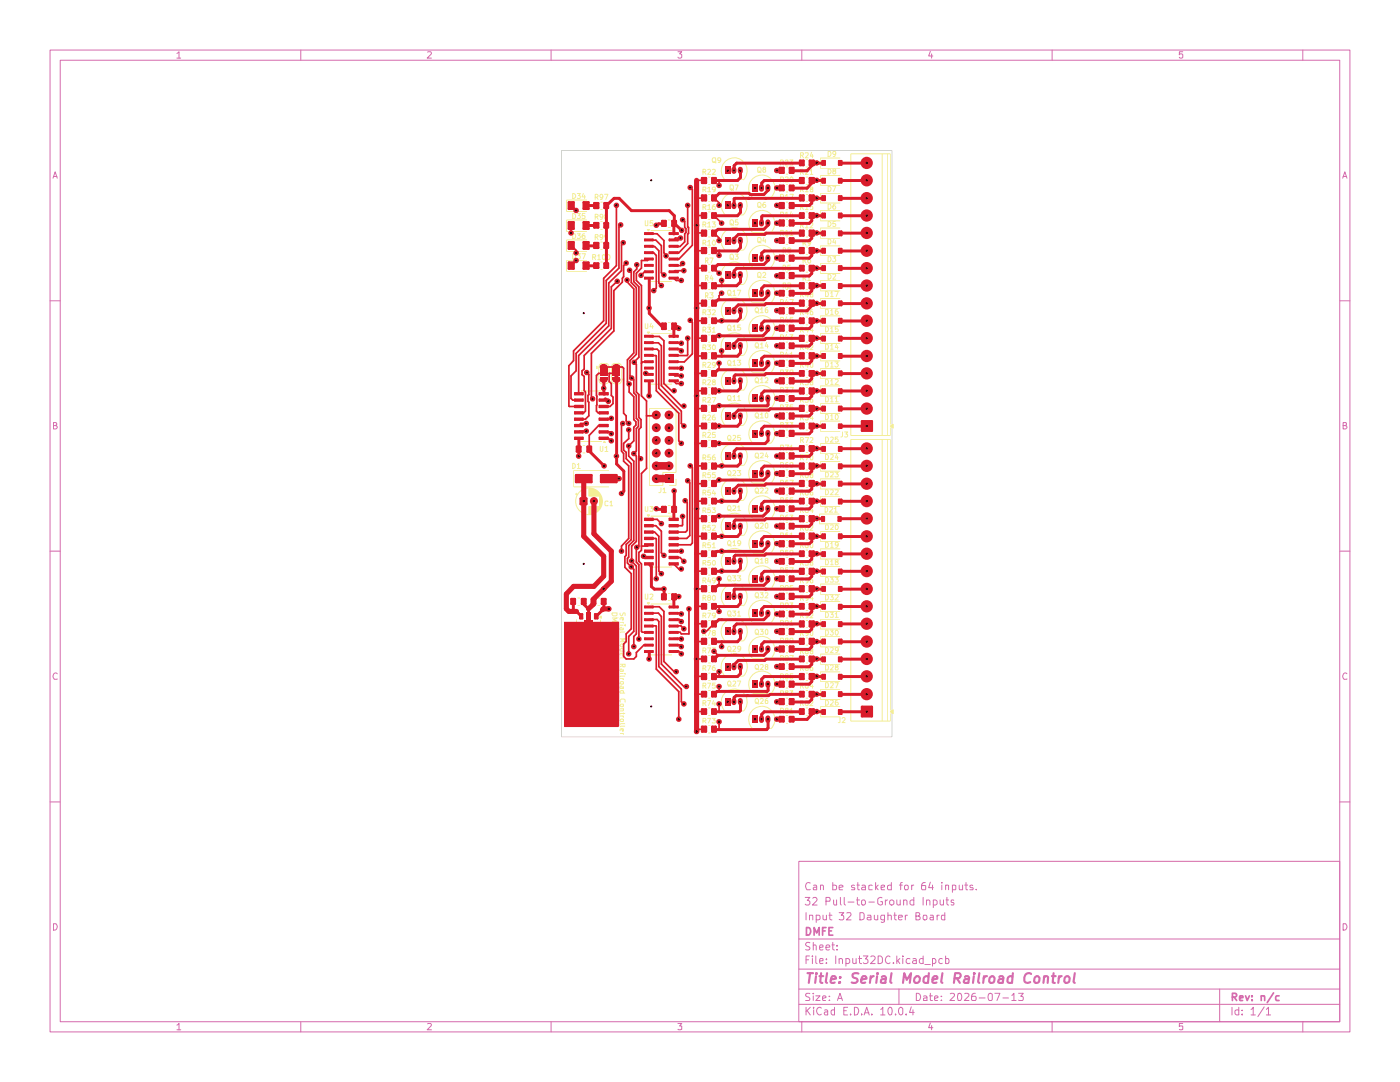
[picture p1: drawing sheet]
<svg xmlns="http://www.w3.org/2000/svg" width="279mm" height="216mm" viewBox="0 0 279 216" stroke-linecap="round" stroke-linejoin="round" font-family="sans-serif">
<g fill="none" stroke="#d56bad" stroke-width=".2">
<path d="M10 10h259.4v195.9h-259.4zM12 12h255.4v191.9h-255.4zM35.3 10.7l.4-.4v1.3M35.3 11.6h.8M60 10v2M85.3 10.4l.6-.1 .2 .4-.8 .9h.8M110 10v2M135.3 10.3h.8l-.5 .4 .5 .2v.5l-.3 .2h-.3l-.2-.2M160 10v2M185.7 10.2l-.4 1h.9M185.9 10.7v.9M210 10v2"/>
<path d="M236 10.3h-.6v.6l.1-.2h.4l.1 .2v.5l-.1 .2h-.4l-.1-.2M260 10v2M10.6 35.6l.4-1.3 .4 1.3M10.7 35.2h.6M268 35.6l.4-1.3 .4 1.3M268.1 35.2h.6M10 60h2M267.4 60h2M10.7 84.9h.4l.2-.2v-.3l-.6-.1v1.3h.5l.2-.4-.3-.3M268.1 84.9l.5-.1v-.5h-.5v1.3h.5l.2-.4-.3-.3M10 110h2M267.4 110h2"/>
<path d="M11.4 134.4a.58 .58 0 0 0-.8 .2 .58 .58 0 0 0 .1 .8l.1 .1h.6M268.8 134.4a.58 .58 0 0 0-.8 .2 .58 .58 0 0 0 .1 .8l.1 .1h.6M10 160h2M159.4 171.9h108v32h-108zM160.7 179.1h.9l-.5 .6h.3l.2 .2v.4l-.2 .3h-.5l-.2-.2M161.7 176.2a.67 .67 0 0 0-.8 .1 .67 .67 0 0 0 0 .9l.1 .3h.7M162.2 179.2l.2-.1h.4l.3 .4-1 1.1h1M162.4 176.7l.4-.1 .2 .2v.7h-.6l-.1-.3 .7-.2M163.7 176.7l.5-.1 .1 .2v.7M163.7 176.6v.9M164.8 179.8h.8v-.6l-.8-.1v1.5M166.2 176.1v1.4h.6l.2-.2-.1-.6h-.7"/>
<path d="M166.4 179.6l.1 .9 .3 .1 .2-.2M167 179.6v1M167.5 177.1l.7-.1-.1-.3-.4-.1-.2 .2 .1 .7h.5M167.7 179.1v1.2l.2 .3M168.5 179.1v1.2l.2 .3M169.2 180h1.2M170.5 176.7l-.3-.1-.3 .2 .1 .2 .5 .1v.4h-.6M170.9 179.6h.6M171 176.6h.5M171.1 179.1v1.2l.1 .2 .3 .1M171.2 176.1v1.3l.1 .1h.2M172 179.7l.5-.1 .2 .2v.5l-.2 .3-.5-.2z"/>
<path d="M172 176.7l.5-.1 .2 .2v.7h-.7v-.4l.7-.1M173.4 180h1.1M174.1 176.7h-.7v.8h.7M174.7 176.1v1.4M174.8 177l.5 .5M175.3 176.6l-.6 .5M175.8 177.1l.7-.1v-.3l-.4-.1-.3 .2 .1 .7h.6M176 179.2l-.3-.1-.5 .3v.9l.5 .3 .4-.2v-.5h-.3M176.7 179.6v1M177.1 179.6l-.4 .2M177.5 179.8a.47 .47 0 0 1 .5-.2 .47 .47 0 0 1 .4 .2v.5a.47 .47 0 0 1-.4 .3 .47 .47 0 0 1-.5-.3zM177.9 176.1v1.4h-.6l-.2-.2 .1-.6h.7"/>
<path d="M179 179.6v.7a.37 .37 0 0 0 .3 .3 .37 .37 0 0 0 .4-.2M179.5 176.6h.6M179.7 179.6v1M180.1 176.1l-.4 .1v1.3M180.3 179.7h.1a.36 .36 0 0 1 .6 .1v.8M180.3 179.6v1M180.6 176.7h.6l.1 .6-.2 .2h-.5zM181.9 176.6v.9M182.4 179.7a.52 .52 0 0 0-.8 .1v.5a.52 .52 0 0 0 .8 .2M182.4 176.6l-.4 .1-.1 .2M182.4 179.1v1.5M184.2 179.1v1.5"/>
<path d="M184.7 176.1l-.6 .1a1.11 1.11 0 0 0 0 1.3h.6v-.7l-.6-.1-.2 .3M184.9 179.7h.1a.36 .36 0 0 1 .6 .1v.8M184.9 179.6v1M185.7 176l-.4 1.1h1M186.1 176.6v.9M186.3 179.7a.52 .52 0 0 1 .7 .1v.5a.52 .52 0 0 1-.7 .2M186.3 179.6v1.5M187.6 179.6v.7a.37 .37 0 0 0 .3 .3 .37 .37 0 0 0 .4-.2M188 176.1v.1M188 176.6v.9M188.3 179.6v1M188.7 176.7h.6v.8"/>
<path d="M188.7 176.6v.9M188.8 179.6h.5M189 179.1v1.2l.3 .3M190.1 176.7h.7v.8h-.7M190.1 176.6v1.5M190.3 179.7h-.5v.3l.4 .1 .2 .2-.2 .3-.4-.1M191.4 176.6l.1 .9h.6M192.1 176.6v.9M192.5 176.6h.6M192.8 176.1v1.3l.1 .1h.2M194.1 176.7l-.3-.1-.3 .2 .1 .2 .5 .1v.4h-.6M194.8 177.5h.1"/>
<path d="M267.4 160h2M10.7 184.3h.5a.72 .72 0 0 1 .2 .8 .72 .72 0 0 1-.7 .5zM159.4 197.4h108M159.4 193.4h108M159.4 187.4h108M160.9 182.1v1.5M160.9 191.5h.5M161.5 190.8h-.6v1.5M161.5 182.7l.6-.1 .1 1M161.5 182.6v1M161.6 198.3h-.7l-.1 .3 .1 .2a.74 .74 0 0 1 .7 .6l-.1 .2h-.7M161.6 188.1l-.6-.1-.2 .4a.74 .74 0 0 0 .7 .6v.5h-.7"/>
<path d="M162.1 190.8v.1M162.1 191.3v1M162.3 198.2v.1M162.3 188.7l.2-.2 .3 .1 .1 1M162.3 188v1.6M162.3 198.7v.9M162.8 198.7h.9l-.9 .9h.9M162.8 190.8v1.3l.3 .2M162.9 183.5h.7l.1-.6-.2-.3h-.6v1.5M163.6 191.8l.7-.1v-.4h-.6l-.1 .2v.6l.1 .2 .6-.1M163.6 189.1l.7-.1v-.4l-.6-.1-.1 .3v.6l.1 .2 .6-.1M164.2 199.2l.6-.2-.1-.3h-.4l-.1 .2v.6l.1 .1h.5"/>
<path d="M164.3 182.6v.8l.2 .2 .4-.1M164.8 189.1l.8-.1-.1-.4-.4-.1-.3 .3v.6l.3 .2 .4-.1M164.9 192.1v.2M164.9 191.3v.2M164.9 182.6v1M165.4 182.6h.6M165.5 199.6h.1M165.5 198.8v.1M165.6 182.1v1.3l.4 .2M166 188.5h.5M166.2 188v1.4l.3 .2M166.8 190.8v1.5"/>
<path d="M167 189.5v.1M167 188.6v.2M167.1 199.6l.5-1.4 .5 1.4M167.3 199.2h.7M167.5 191.4l.1-.1a.36 .36 0 0 1 .5 .2v.8M167.5 182.1h.9l-.5 .5 .4 .1v.8h-.8M167.5 191.3v1M168.8 191.3h.6l.2 .3v.4a.52 .52 0 0 1-.8 .2M168.8 191.3v1.5M169 182.2l.7-.1 .1 .4-.9 1.1h.9M170.2 191.3v.8l.2 .2 .5-.2M170.9 191.3v1"/>
<path d="M171.4 191.3h.6M171.5 190.8v1.3l.5 .2M171.6 182.1h.6l.2 .2 .1 .9a.76 .76 0 0 1-.9 .4zM172.3 190.8h.9l-.5 .5 .4 .2 .1 .5-.3 .3h-.4l-.2-.2M173.1 182.6h.6l.1 1M173.8 190.9l.2-.1h.3l.4 .4-1 1.1h1M173.8 183h-.7v.2v.2l.2 .2 .5-.1M174.5 182.6v.8l.2 .2 .5-.1M175.2 182.6v1M175.3 190.8h.5l.3 .4v.7l-.4 .4h-.4zM176.5 183.5h-.7v-.6l.1-.3h.6v1.2l-.3 .3-.4-.1M177.2 182.7l.6-.1 .1 1"/>
<path d="M177.2 182.1v1.5M177.6 190.9a.62 .62 0 0 0-.7 0 .62 .62 0 0 0-.2 .8l.2 .4 .3 .2 .4-.2M178.3 192.1v.2M178.4 182.6h.5M178.6 182.1v1.3l.3 .2M179 190.8v1.5M179.2 191.7l.4 .6M179.3 183h.8l-.1-.4h-.6l-.1 .2 .1 .7h.6M179.4 197.4v3M179.6 191.3l-.6 .6M180.2 190.8v.1M180.2 191.3v1"/>
<path d="M180.7 182.6v1M181.1 182.6h-.3l-.1 .3M181.6 191.3h-.5l-.3 .3v.4l.3 .3 .5-.1M182.2 191.3h.6l.1 1M182.8 182.8h.5l.3-.3-.2-.4h-.6v1.5h.6l.2-.3v-.3l-.3-.2M182.9 198.2a.78 .78 0 0 1 .8 .5 .78 .78 0 0 1-.3 .9h-.5zM182.9 191.7h-.5l-.3 .2v.2l.3 .2 .5-.1M184.2 191.3h-.6l-.1 .3v.4a.52 .52 0 0 0 .7 .2M184.2 190.8v1.5M184.3 198.8l.4-.1 .3 .2v.7h-.7v-.4l.7-.2M184.3 182.6l.6 .1v.8h-.6zM184.6 192.4h1.1"/>
<path d="M185.5 198.7h.6M185.7 198.2v1.3l.1 .1h.3M185.7 182.6h.5l.1 1M186.1 191.3h.4l.3 .3v.4l-.3 .3-.4-.1M186.1 191.3v1.5M186.3 183h-.6l-.1 .2 .2 .4 .5-.1M186.5 199.2l.7-.2-.2-.3h-.3l-.2 .2v.6l.1 .1h.5M187 182.6v1M187.4 182.6h-.3l-.1 .3M187.9 199.6h.1M187.9 198.8v.1M188 191.3h-.4l-.2 .3v.4l.2 .3 .4-.1"/>
<path d="M188.5 182.6h-.5l-.1 .3 .1 .6h.5M188.5 182.1v1.5M188.7 191.3h.4l.3 .3-.1 .6h-.6M188.7 190.8v1.5M189.7 198.3l.5-.1 .2 .1 .1 .3-.9 1h.9M191.2 198.3l.2-.1a.79 .79 0 0 1 .6 .6 .79 .79 0 0 1-.3 .8h-.5zM192.5 198.3h.8l.1 .3-1 1h1M194.6 198.2h-.2a.55 .55 0 0 0-.5 .6v.6l.2 .2h.5l.2-.2-.2-.6h-.5l-.2 .2M195.4 199.1h1.2M197.4 198.3l.3-.1 .3 .3v.9l-.1 .2h-.5l-.1-.2-.1-.6zM198.5 198.2h1.1l-.6 1.4M200.1 199.1h1.1"/>
<path d="M201.9 198.6l.5-.4v1.4M201.9 199.6h.9M203.3 198.2h.9l-.5 .6 .4 .1v.7h-.8M243.4 197.4v6.5M268.1 184.3h.5a.72 .72 0 0 1 .2 .8 .72 .72 0 0 1-.7 .5zM35.3 204.6l.4-.4v1.3M35.3 205.5h.8M60 203.9v2M85.3 204.3l.6-.1 .2 .4-.8 .9h.8M110 203.9v2M135.3 204.2h.8l-.5 .5 .5 .1v.6h-.8M159.4 200.4h108"/>
<path d="M160 203.9v2M160.9 201v1.5M161 201.6l.7 .9M161.7 201l-.8 .8M162.4 201v.2M162.4 201.5v1M163.9 201.2a.63 .63 0 0 0-.8 0 .63 .63 0 0 0 0 .9v.2a.45 .45 0 0 0 .8 .1M164.6 201.6l.4-.1 .2 .2v.8M165.2 201.8l-.7 .3 .2 .4 .5-.1M166.5 201.6l-.4-.1-.2 .3v.6l.2 .1 .4-.1M166.5 201v1.5M168.4 201.7h.5"/>
<path d="M169.2 201h-.8v1.5h.8M169.8 202.4v.1M170.5 201a.77 .77 0 0 1 .9 .8 .77 .77 0 0 1-.9 .7zM172 202.4v.1M172.5 202.5l.5-1.5 .5 1.5M172.6 202.1h.8M174 202.4v.1M175.8 201.4l.4-.4v1.5M175.8 202.5h.8M177.5 201h.2a1 1 0 0 1 0 1.5h-.2l-.2-.3a.99 .99 0 0 1 .2-1.2zM178.7 202.4v.1M179.4 201.2l.3-.2 .5 .2v1l-.4 .3-.4-.3z"/>
<path d="M180.8 202.4v.1M181.9 200.9l-.4 1.1h1M182.2 201.5v1M185.7 204.1l-.4 1h.9M185.9 204.6v.9M210 203.9v2M236 204.2h-.6v.6h.6v.6h-.6M245.9 201v1.5M247.2 201.6l-.4-.1-.3 .3v.4l.1 .2h.6M247.2 201v1.5M247.9 202.4v.1M247.9 201.6v.1"/>
<path d="M249.7 201.4l.4-.4v1.5M249.7 202.5h.8M252.3 200.9l-1.3 2M252.7 201.4l.5-.4v1.5M252.7 202.5h.9M260 203.9v2"/>
</g>
<g fill="none" stroke="#d56bad" stroke-width=".34">
<path d="M160.9 185.1a.77 .77 0 0 1 .9 .7 .77 .77 0 0 1-.9 .8zM162.5 186.6v-1.5l.5 1.1 .5-1.1v1.5M164.2 185.8h.5M164.8 185.1h-.6v1.5M165.4 185.8h.5M166.2 185.1h-.8v1.5h.8M246 199h.5l.3-.3-.1-.4-.7-.1v1.4M246.3 199l.5 .6M247.4 199.1l.7-.1-.1-.3h-.5l-.1 .2 .1 .7h.5M248.6 198.7l.3 .9 .4-.9M249.8 199.6h.1M249.8 198.7v.2"/>
<path d="M251.7 198.8l.6-.1 .1 .9M251.7 198.7v.9M254.2 198.1l-1.3 2M255.3 198.7h-.5l-.2 .3 .1 .6h.6"/>
</g>
<g fill="none" stroke="#d56bad" stroke-width=".42">
<path d="M161.2 194.2h1.1M161.7 194.2l-.3 1.9M162.9 194.8l-.2 1.3M162.9 194.2v.1M163.5 194.8h.8M163.9 194.2l-.2 1.7 .1 .1 .3 .1M165.1 194.2l-.3 1.7 .3 .2M165.8 195.4l1-.1-.2-.5h-.4l-.2 .1-.3 1 .3 .2 .6-.1M167.6 196h.1h-.3h.2l-.1 .1M167.7 194.9v.2M171.3 194.3l-.7-.1-.4 .1v.6l.8 .4 .2 .5-.5 .3-.7-.1M171.9 195.4l1-.1-.2-.5h-.4l-.2 .1-.3 1 .3 .2 .6-.1"/>
<path d="M173.8 194.8l-.2 1.3M174.4 194.8l-.6 .4M175 194.8l-.1 1.3M175.1 194.2v.1M176 194.9l.2-.1h.4l.1 .1v1.2M176.8 195.3l-.9 .1-.1 .3v.3h.9M177.9 194.2l-.2 1.7 .2 .2M180.2 196.1l.3-1.9 .5 1.3 .8-1.3-.2 1.9M182.9 194.8h.4l.2 .2v.8a.63 .63 0 0 1-1 .2v-.8zM185.3 194.9l-.2-.1a.67 .67 0 0 0-.7 .4v.8a.64 .64 0 0 0 .8 0M185.4 194.2l-.2 1.9M186.1 195.4l1-.1v-.4l-.2-.1h-.4l-.4 .3v.8l.2 .2 .6-.1"/>
<path d="M188.1 194.2l-.3 1.7 .3 .2M190.5 195.2l1-.1 .2-.3-.1-.5-.2-.1h-.8l-.2 1.9M191 195.2l.6 .9M192.6 194.9l.1-.1h.5l.1 .1-.1 1.2M193.3 195.3l-.8 .1-.2 .5 .3 .2 .6-.1M194.3 194.8l-.1 1.3M194.4 194.2v.1M195.4 194.2l-.2 1.7 .2 .2M196.4 194.8l-.2 1.3M197 194.8h-.3l-.4 .4M197.6 195l.3-.2h.3l.3 .4-.1 .6a.55 .55 0 0 1-.5 .3 .55 .55 0 0 1-.5-.3zM199.4 194.9l.2-.1h.4l.2 .1-.1 1.2"/>
<path d="M200.2 195.3l-.9 .1-.1 .5 .2 .2 .7-.1M202.1 194.9l-.2-.1a.67 .67 0 0 0-.8 .4v.8a.64 .64 0 0 0 .9 0M202.1 194.2l-.1 1.9M205.8 194.3h-.1a.89 .89 0 0 0-1.3 .7v.7a.77 .77 0 0 0 1.2 .3M206.5 195l.4-.2h.2l.4 .4-.1 .6a.55 .55 0 0 1-.5 .3 .55 .55 0 0 1-.5-.3zM208.3 195a.52 .52 0 0 1 .9-.1l-.1 1.2M208.4 194.8l-.2 1.3M209.9 194.8h.8M210.3 194.2l-.2 1.8 .4 .1M211.4 194.8l-.2 1.3M211.9 194.8l-.6 .4M212.6 194.9l.5-.1 .4 .4-.2 .8-.3 .1-.4-.1-.2-.2z"/>
<path d="M214.5 194.2l-.3 1.7 .3 .2"/>
</g>
<path d="M112.1 30h65.9v117h-65.9z" fill="none" stroke="#d0d2cd" stroke-width=".2"/>
<path d="M159.8 91.4l.5-.1 .1-.3-.2-.2h-.4v1M160 91.4l.4 .4M160.7 90.8h.7l-.5 1M160.8 92.3h.4M160.8 93.8h.4M161.8 90.8h.2l.2 .2-.1 .8h-.3l-.1-.2zM169.8 87.7h7.9M177.2 87.7v56.2M177.7 142.4v1.5h-7.9M177.7 142l.6-.4v.8z" fill="none" stroke="#f3ed95" stroke-width=".2"/>
<path d="M177.6 142l.6-.4v.8z" fill="#f3ed95"/>
<g fill="none" stroke="#f3ed95" stroke-width=".2">
<path d="M159.8 37.8h.4l.2-.1-.1-.4h-.5v1M159.8 31h.4l.2-.2-.1-.3h-.5v1M159.8 34.3h.5v-.4l-.5-.1v1M160 37.8l.4 .5M160 31l.4 .5M160 34.3l.4 .5M160.7 37.6l.3-.3v1M160.7 30.6h.6v.3l-.6 .6h.6M160.7 33.9h.6v.3l-.6 .6h.6M160.7 38.3h.6M160.8 38.8h.4M160.8 31.8h.4"/>
<path d="M160.8 33.3h.4M160.8 35.3h.4M160.8 36.8h.4M161.7 34.1l.3-.3v1M161.7 34.8h.5M161.9 37.8l-.2-.1v-.3l.4-.1 .1 .4-.5 .1 .1 .5 .4-.1v-.4h-.2M162 30.4l-.3 .8h.6M162.1 30.8v.7M165.3 30.2h.3a.55 .55 0 0 1 .2 .7 .55 .55 0 0 1-.5 .3zM165.3 37.2a.55 .55 0 0 1 .5 .3 .55 .55 0 0 1-.2 .7h-.3zM165.3 33.7a.52 .52 0 0 1 .6 .5 .52 .52 0 0 1-.6 .5zM166.2 37.2h.6l-.4 1"/>
<path d="M166.4 34.1l-.2-.2 .2-.2 .4 .2-.1 .2h-.3l-.2 .2 .2 .4 .4-.2-.2-.4M166.8 30.6l-.2 .2-.4-.2 .1-.4h.4a.64 .64 0 0 1-.4 1M167.7 31.5h-4v2.1h4M167.7 35h-4v2h4M167.7 38.6h-4v1.9h4M176.1 30.7v56.2M177.2 30.7v56.2M177.7 30.7h-7.9v56.2h7.9v-1.6M144.7 56.8h3.7M145.3 58h.5a.67 .67 0 0 1-.2 .9h-.1a.67 .67 0 0 1-.2-.9zM145.4 58.7h.2l.4 .3M146.3 58.2l.3-.3v1"/>
<path d="M146.3 58.9h.5M146.5 59.5a2.56 2.56 0 0 0-2.4 1.5 2.56 2.56 0 0 0 .6 2.8M146.5 59.4a2.59 2.59 0 0 1 2.4 1.6 2.59 2.59 0 0 1-.6 2.8M147.1 57.9h.7l-.4 1M156.3 57l.5-.1v-.3l-.5-.1v1M156.5 57l.3 .5M156.8 57.8h.5M156.8 59.3h.5M157 59.8l-.3 .6h.7M157.2 56.6l.4-.1 .2 .2-.7 .8h.7M157.6 59.8h.7l-.4 1M159.8 58.8h.4l.2-.1-.1-.4h-.5v1"/>
<path d="M159.8 41.3h.5l.1-.3-.2-.2h-.4v1M160 58.8l.4 .5M160 41.3l.4 .5M160.7 41.1h.2l.1-.3v1M160.7 41.8h.6M160.8 59.8h.4M160.8 57.8h.4M160.8 56.3h.4M160.8 42.3h.4M160.8 40.3h.4M160.9 58.2l-.2 .8h.7M161.2 58.7v.6"/>
<path d="M161.9 58.8l-.2-.1v-.3l.4-.1 .1 .4-.5 .1 .1 .5 .4-.1v-.4h-.2M162.2 40.8h-.5v.5l.1-.2 .4 .2v.4h-.5M163.7 56v2M163.7 59.6v1.9M165.3 44.2a.52 .52 0 0 1 .6 .5 .52 .52 0 0 1-.6 .5zM165.3 40.7h.3a.55 .55 0 0 1 .2 .7 .55 .55 0 0 1-.5 .3zM166.7 44.2h-.4l-.1 .5 .5-.1 .1 .4-.2 .2-.4-.1M166.7 40.7l-.3 .1a.65 .65 0 0 0-.1 .9h.3l.2-.4-.2-.2h-.2l-.2 .2M167.7 42h-4v2.1h4M144.7 63.9h3.7M150.2 60.4a2.61 2.61 0 0 1 0-3.7 2.61 2.61 0 0 1 3.7 0 2.61 2.61 0 0 1 0 3.7h-3.7M155.8 63.8h.5v-.5h-.5v1"/>
<path d="M155.8 60.4l.5-.1v-.4l-.5-.1v1M156 63.8l.4 .5M156 60.4l.4 .4M156.8 61.3h.5M156.8 62.8h.5M157 63.2l-.3 .8h.7M157.2 60.1v.7M157.2 63.7v.6M158.2 63.3h-.5l-.1 .5h.6v.4l-.1 .1-.5-.1M159.8 62.3h.5l.1-.3-.2-.2h-.4v1M159.8 69.3h.4l.2-.1-.1-.4h-.5v1M159.8 65.9l.5-.1 .1-.3-.2-.2h-.4v1"/>
<path d="M159.8 76.4l.5-.1 .1-.3-.2-.2h-.4v1M160 62.3l.4 .5M160 69.3l.4 .5M160 65.9l.4 .4M160 76.4l.4 .4M160.7 75.8h.6l-.4 .4 .4 .1v.4h-.6M160.8 63.3h.4M160.8 64.8h.4M160.8 61.3h.4M160.8 70.3h.4M160.8 71.8h.4M160.8 66.8h.4"/>
<path d="M160.8 68.3h.4M160.9 61.7l-.2 .8h.7M160.9 68.7l-.2 .8h.7M160.9 65.3l-.2 .7h.7M161.2 62.1v.7M161.2 65.6v.7M161.2 69.2v.6M161.7 68.9l.4-.1 .1 .5-.6 .5h.6M161.9 76.2l-.2-.1v-.2h.5v.2l-.5 .3 .1 .4 .4-.1v-.3l-.2-.2M162 65.3l-.3 .7h.6M162.1 61.8l-.3 .1-.1 .2v.6h.5v-.4l-.2-.2h-.1l-.2 .3M162.1 65.6v.7"/>
<path d="M163.7 63v2.1M163.7 66.5v2M163.7 70.1v1.9M169.8 87.7v56.2M176.1 87.7v56.2M177.7 87.7v54.1M177.7 85l.6-.4v.9zM140.3 112.3h.5v-.5h-.5v1M140.5 112.3l.4 .5M141.3 113.3h.5M141.3 114.8h.5M141.7 111.8h-.4l-.1 .5 .4-.1 .2 .1-.1 .5-.5-.1"/>
<path d="M142.3 111.8l.4 .2v.6l-.1 .2a.52 .52 0 0 1-.5-.4 .52 .52 0 0 1 .2-.6zM145.3 115.1l.3-.2a.6 .6 0 0 1 0 1h-.1a.6 .6 0 0 1-.2-.8zM145.4 115.7l.6 .3M146.2 114.9h.6l-.3 .4 .3 .1v.4h-.6M147.1 114.9h.7l-.3 .4 .3 .2v.2l-.2 .2-.5-.1M152 119.8a2.6 2.6 0 0 0-2.4 1.6 2.6 2.6 0 0 0 .6 2.8M152 119.8a2.63 2.63 0 0 1 2.4 1.6 2.63 2.63 0 0 1-.5 2.8h-3.7M115.1 123.6v2.7h1M115.2 127.4l.1 1h.4l.1-.1v-.9M115.6 134.9h2M116.2 132.1h2.1M116.2 133h1.4"/>
<path d="M116.2 137.5h1.4M116.3 134.9v.7a.97 .97 0 0 0 1.2 0v-.7M116.8 127.4h-.3l-.3 .3v.7h.6v-.6h-.5l-.1 .2M117.4 133l.2 .3-.1 .5-1.3 .1M117.6 136.6l-1.3 .1-.1 .5 .2 .3M117.6 138.2v.7M118.3 138.4h-1.8l-.2 .1-.1 .4M119.8 123.7v2.6h-.9M122 136.9l1.2 .9M122.1 122.3h1v.4l-.2 .2h-.5l-.3-.3zM122.1 123.3h1l-.6 .4 .6 .3h-1M122.1 124.5h1v.4"/>
<path d="M122.1 125.8v-.5h1v.5M122.1 128.1a.54 .54 0 0 1 .6-.2 .54 .54 0 0 1 .4 .4 .63 .63 0 0 1-1-.2zM122.1 132.3h1v.6h-.4l-.1-.6M122.1 134.9h.2M122.1 136.2h.7M122.2 138.6l-.1-.3 .2-.2h.4l.1 .5M122.5 133.3l.1 .4h.2v-.4h-.6v.4M122.6 129.8l.2 .2-.1 .3h-.4l-.2-.1 .2-.4h.6l.2 .2v.3M122.6 132.5l-.5 .4M122.7 136.2l.1 .4h-.7M122.7 124.5v.3M122.7 125.3v.4"/>
<path d="M122.8 134.1l-.7 .2 .7 .3M123.1 127v.5h-.2l-.8-.6v.6M123.1 128.8v.6h-.4l-.6-.6v.6M123.7 127.5h1.1l-.7 .2 .7 .4h-1.1M123.7 128.7l.3-.2h.2l.2 .1v.4l-.4 .1zM123.7 132.5h1.1v.5l-.5 .1-.1-.6M123.7 136.2l.2-.2h.4l.1 .4-.4 .1-.3-.1zM123.7 124.2h.7M123.7 124.8h.7M123.7 129.9h1.1M123.7 134.4h.7M123.7 135.4h.7"/>
<path d="M123.7 138.3h1.1M123.8 122.3l-.1 .3 .3 .3 .2-.2 .2-.4h.3l.1 .6M123.8 125.7l-.1-.4 .2-.1 .3 .1v.4M123.8 129.9l-.1-.3 .3-.2 .4 .1v.4M123.8 134l-.1-.4 .2-.1 .3 .1v.4M123.8 137.4l-.1-.4 .2-.1 .3 .1v.4M123.8 138.3l-.1-.3 .3-.2 .4 .1v.4M124.1 123.2l.1 .5h.2l-.1-.5h-.4l-.2 .2 .1 .3M124.1 130.3l.1 .5h.2v-.5h-.6v.5M124.2 124.2l.2 .2M124.2 135.4l.2 .3M124.2 132.8l-.5 .3"/>
<path d="M124.4 125.3l-.1 .4h-.6M124.4 133.6l-.1 .4h-.6M124.4 136.9v.5h-.7M124.7 124.8h.1M124.7 134.4h.1M124.8 126.1h-.9l-.2 .2M124.8 131.3l-1.1 .1M124.8 134.9h-1l-.1 .2M129.9 130.6h4.2M140.3 133.3h.5v-.5h-.5v1M140.3 129.8h.5l.1-.3-.6-.2v1M140.3 126.3h.5v-.5h-.5v1"/>
<path d="M140.3 122.8h.5v-.5h-.5v1M140.3 136.8h.5v-.5h-.5v1M140.5 133.3l.4 .5M140.5 129.8l.4 .5M140.5 126.3l.4 .5M140.5 122.8l.4 .5M140.5 136.8l.4 .5M141.2 132.8h.6l-.4 1M141.2 129.3h.6l-.4 1M141.2 125.8h.6l-.4 1M141.2 122.3h.6l-.4 1M141.2 139.8h.6l-.4 1"/>
<path d="M141.2 136.3h.6l-.4 1M141.3 121.8h.5M141.3 134.3h.5M141.3 135.8h.5M141.3 127.3h.5M141.3 128.7h.5M141.3 123.8h.5M141.3 125.3h.5M141.3 130.8h.5M141.3 132.3h.5M141.3 137.8h.5M141.3 139.3h.5"/>
<path d="M142.2 129.3h.6l-.4 1M142.4 126.2l-.2-.2 .1-.2h.4v.4l-.5 .1a.34 .34 0 0 0 .1 .4 .34 .34 0 0 0 .4 0v-.4l-.1-.1M142.4 139.8l-.2 .7h.6M142.7 132.8h-.3a.62 .62 0 0 0-.1 1l.4-.1v-.4l-.3-.1-.2 .1M142.7 122.8l-.3 .1-.2-.1v-.3l.1-.2 .4 .1v.7l-.4 .2M142.7 136.3h-.5v.5l.4-.2 .1 .2v.4h-.5M144.7 120.9a2.58 2.58 0 0 1 0-3.6 2.58 2.58 0 0 1 3.7 0 2.58 2.58 0 0 1 0 3.6M144.7 120.9h3.7M145.3 122h.5a.67 .67 0 0 1-.2 .9h-.1a.67 .67 0 0 1-.2-.9zM145.3 129.1l.3-.2a.6 .6 0 0 1 0 1.1h-.1a.6 .6 0 0 1-.2-.9zM145.3 136.1l.3-.2a.6 .6 0 0 1 0 1h-.1a.6 .6 0 0 1-.2-.8zM145.4 122.7h.2l.4 .3"/>
<path d="M145.4 129.7l.6 .3M145.4 136.6l.6 .4M146.2 121.9h.6l-.3 .4h.3v.5l-.2 .1-.4-.1M146.3 129h.5v.4l-.6 .6h.6M146.3 136h.5v.3l-.6 .6h.6M146.5 123.4a2.6 2.6 0 0 0-2.4 1.6 2.6 2.6 0 0 0 .6 2.9M146.5 123.4a2.63 2.63 0 0 1 2.4 1.6 2.63 2.63 0 0 1-.5 2.9h-3.7M146.5 130.5a2.6 2.6 0 0 0-2.4 1.6 2.6 2.6 0 0 0 .6 2.8M146.5 130.4a2.63 2.63 0 0 1 2.4 1.6 2.63 2.63 0 0 1-.5 2.9h-3.7M146.5 137.5a2.57 2.57 0 0 0-2.4 1.6 2.57 2.57 0 0 0 .6 2.8M146.5 137.5a2.6 2.6 0 0 1 2.4 1.6 2.6 2.6 0 0 1-.5 2.8M147.1 135.9h.7l-.4 1"/>
<path d="M147.2 122.2l.3-.3v1M147.2 122.9h.6M147.8 129.4l-.1 .1h-.4l-.1-.5 .4-.1 .2 .2-.1 .8-.4 .1M150.2 138.4a2.61 2.61 0 0 1 0-3.7 2.61 2.61 0 0 1 3.7 0 2.61 2.61 0 0 1 0 3.7h-3.7M150.2 131.4h3.7M150.8 125.7l.3-.1a.66 .66 0 0 1 .1 1l-.4-.1zM150.8 139.5l.3-.1a.66 .66 0 0 1 .1 1l-.4-.1zM150.8 132.8l.3-.2a.6 .6 0 0 1 0 1h-.1a.6 .6 0 0 1-.2-.8zM150.9 126.3l.6 .4M150.9 133.3l.6 .4M151.7 125.6h.6l-.3 .4 .3 .1v.4h-.6M151.7 139.5l.2-.1 .4 .1v.3l-.6 .6h.6"/>
<path d="M151.7 132.7h.6v.3l-.6 .6h.6M152 127a2.57 2.57 0 0 0-2.4 1.6 2.57 2.57 0 0 0 .6 2.8M152 127a2.6 2.6 0 0 1 2.4 1.6 2.6 2.6 0 0 1-.5 2.8M152.8 125.6h.3l.1 .2v.8h-.4l-.1-.2zM152.9 133l-.2-.1v-.2h.5v.3l-.5 .1v.4l.2 .1 .3-.1v-.4l-.1-.1M153.2 139.4l-.5 .2v.7h.5v-.5h-.4l-.1 .2M155.8 124.3h.5v-.4l-.5-.1v1M155.8 127.8h.5v-.5h-.5v1M155.8 135h.5l.1-.4-.6-.2v1.1M155.8 138.3h.5v-.5h-.5v1M155.8 131.3h.5l.1-.3-.6-.2v1M156 124.3l.4 .5"/>
<path d="M156 127.8l.4 .5M156 135l.4 .5M156 138.3l.4 .5M156 131.3l.4 .5M156.8 121.8h.5M156.8 123.3h.5M156.8 125.3h.5M156.8 126.8h.5M156.8 128.8h.5M156.8 130.3h.5M156.8 132.3h.5M156.8 139.3h.5"/>
<path d="M156.8 135.8h.5M156.8 137.3h.5M156.8 133.8h.5M156.9 127.8l-.2-.3 .1-.2h.4v.4l-.4 .1-.1 .1 .1 .4h.4l.1-.4-.2-.1M156.9 134.9l-.2-.3 .4-.2 .2 .2-.1 .3h-.3l-.2 .1 .2 .5 .4-.2-.2-.4M156.9 138.3l-.2-.3 .1-.2h.4v.4l-.4 .1-.1 .1 .1 .4h.4l.1-.4-.2-.1M156.9 131.2l-.2-.2 .4-.2 .2 .3-.6 .3 .2 .4 .4-.1-.2-.5M157.3 124.2l-.2 .3h-.2l-.2-.3 .1-.3 .3-.1 .2 .2-.2 .8h-.3M157.6 124.1l.4-.3v1M157.6 137.8h.6l-.3 .4 .3 .1v.4h-.6M157.6 130.8h.7l-.4 1M157.6 124.8h.6"/>
<path d="M158.2 127.8l-.3 .1-.3-.1v-.3l.2-.2 .4 .1v.7l-.4 .2M158.2 134.4h-.5l-.1 .6 .6-.1v.5h-.6M159.8 126.3h.5v-.5h-.5v1M159.8 122.8h.5v-.5h-.5v1M159.8 136.8h.5v-.5h-.5v1M159.8 130h.5l.1-.4-.2-.1h-.4v1M159.8 133.3h.5v-.5h-.5v1M160 126.3l.4 .5M160 122.8l.4 .5M160 136.8l.4 .5M160 130l.4 .5M160 133.3l.4 .5"/>
<path d="M160.8 121.8h.4M160.8 134.3h.4M160.8 135.8h.4M160.8 127.3h.4M160.8 128.7h.4M160.8 123.8h.4M160.8 125.3h.4M160.8 130.8h.4M160.8 132.3h.4M160.8 137.8h.4M160.8 139.3h.4M160.9 136.7l-.2-.2 .2-.2h.3l.1 .3-.5 .2a.34 .34 0 0 0 .1 .4 .34 .34 0 0 0 .4 0v-.4l-.2-.1"/>
<path d="M160.9 129.9l-.2-.3 .2-.1h.4v.3l-.6 .2v.3l.2 .2 .4-.1v-.4l-.2-.1M160.9 133.3l-.2-.3 .2-.2h.3l.1 .3-.6 .3 .2 .4 .4-.1v-.4h-.2M161.3 126.2l-.1 .2h-.3l-.2-.4 .2-.2 .4 .1v.7l-.1 .1-.3 .1M161.3 122.8l-.4 .1-.2-.1v-.3l.2-.2 .4 .1v.7l-.4 .2M161.7 122.4l.4-.1 .1 .5-.6 .5h.6M161.7 139.9h.5v.3l-.6 .6h.6M161.8 125.8h.3l.1 .2v.6l-.2 .2-.3-.2zM161.9 129.9l-.2-.1v-.3h.5v.3l-.5 .2v.4l.2 .1 .3-.1v-.4l-.2-.1M162 136.2l-.3 .8h.6M162.1 132.8l-.4 .2v.7h.5v-.4l-.3-.1-.2 .1M162.1 136.6v.7M163.7 120v2h4"/>
<path d="M164.8 122.2a.59 .59 0 0 1 .5 .3 .59 .59 0 0 1-.1 .7h-.4zM164.8 125.7h.4a.59 .59 0 0 1 .1 .7 .59 .59 0 0 1-.5 .3zM164.8 129.2a.52 .52 0 0 1 .6 .5 .52 .52 0 0 1-.6 .5zM164.8 139.7a.52 .52 0 0 1 .6 .5 .52 .52 0 0 1-.6 .5zM164.8 132.7a.59 .59 0 0 1 .5 .3 .59 .59 0 0 1-.1 .7h-.4zM164.8 136.2h.4a.59 .59 0 0 1 .1 .7 .59 .59 0 0 1-.5 .3zM165.7 122.2h.6l-.4 .4 .4 .1v.4h-.6M165.7 125.7h.6l-.4 .4 .4 .1v.4l-.2 .1-.4-.1M165.8 129.3h.5v.3l-.6 .6h.6M165.8 139.8h.5v.3l-.6 .6h.6M165.8 132.8l.1-.1h.2l.2 .4-.6 .6h.6M165.8 136.3l.4-.1 .1 .4-.6 .6h.6"/>
<path d="M166.6 136.2h.7l-.4 1M166.7 122.5l.3-.3v1M166.7 123.2h.6M166.8 125.7a.52 .52 0 0 1 .5 .5 .52 .52 0 0 1-.3 .5l-.3-.2zM166.9 133.1l-.2-.3 .3-.1 .3 .2-.6 .4v.3l.4 .1 .2-.4-.3-.2M167.1 139.7l-.3 .1-.1 .2v.6l.3 .1 .3-.2-.2-.4h-.3l-.1 .2M167.3 129.6l-.2 .2h-.3l-.1-.5 .3-.1 .3 .2-.2 .7-.3 .1M167.7 123.6h-4v1.9h4M167.7 127h-4v2.1h4M167.7 130.5h-4v2h4M167.7 134.1h-4v1.9h4M167.7 137.5h-4v2.1h4"/>
<path d="M116.4 141l-.2 .2 .1 .8a.8 .8 0 0 0 1.2-.2v-.3l.8 .7v-1.2M118 142.9l.2 .1a.73 .73 0 0 1-.3 1.1l-.5-.1-1.2-1.2v1.3M123.7 140.7l.2-.2h.4l.1 .4-.4 .1-.3-.2zM123.7 141.4h.7M123.7 142.9h.7M123.7 146.3h.7M123.8 143.5h.6v.4l-.5 .1-.2-.2zM123.9 140.1l-.2-.3 .3-.3 .7 .1v.5M124.1 145.4l.1 .5 .2-.1-.1-.4h-.4l-.2 .2 .1 .2M124.2 142.9l.2 .1v.2M124.2 146.3l.2 .3M124.3 141.4v.5h-.6"/>
<path d="M124.4 142.2v.3M124.8 142.4h-1l-.1 .1M124.8 144.4h-.9l-.2 .2M124.8 144.9h-.9l-.2 .2M140.3 140.3h.5l.1-.3-.6-.2v1M140.3 143.8h.5v-.5h-.5v1M140.5 140.3l.4 .5M140.5 143.8l.4 .5M141.2 143.3h.6l-.4 1M141.3 141.3h.5M141.3 144.8h.5M141.3 146.3h.5"/>
<path d="M141.3 142.8h.5M142.2 143.3h.5l-.3 .4 .3 .1v.4h-.5M142.7 140.1v.7M144.7 141.9h3.7M150.9 140.1l.6 .4M152 140.9a2.6 2.6 0 0 0-2.4 1.7 2.6 2.6 0 0 0 .6 2.8M152 140.9a2.63 2.63 0 0 1 2.4 1.6 2.63 2.63 0 0 1-.5 2.9h-3.7M155.8 141.8h.5l.1-.3-.6-.2v1M156 141.8l.4 .5M156.8 142.8h.5M156.8 144.3h.5M156.8 140.8h.5"/>
<path d="M156.9 141.7l-.2-.2 .4-.2 .2 .3-.6 .3 .2 .4 .4-.1-.2-.5M157.6 141.6h.2l.2-.3v1M157.6 142.3h.6M159.8 140.3h.5l.1-.3-.2-.2h-.4v1M160 140.3l.4 .5M160.8 141.3h.4M160.8 142.8h.4M160.9 140.2l-.2-.2 .1-.1h.5l-.1 .3-.4 .1a.34 .34 0 0 0 .1 .4 .34 .34 0 0 0 .4 0v-.4l-.2-.1M167.6 143.2v.9l-.3 .1M167.7 141h-4v2h4M168.1 143.3l.1-.1 .5 .1v.3l-.6 .6h.6"/>
</g>
<path d="M177.6 85l.6-.4v.8z" fill="#f3ed95"/>
<g fill="none" stroke="#f3ed95" stroke-width=".2">
<path d="M144.7 35.9a2.58 2.58 0 0 1 0-3.7 2.58 2.58 0 0 1 3.7 .1 2.58 2.58 0 0 1 0 3.6M144.7 35.9h3.7M145.7 37h.6a.67 .67 0 0 1-.2 .9l-.4-.1zM145.9 37.7l.5 .3M146.5 38.5a2.56 2.56 0 0 0-2.4 1.5 2.56 2.56 0 0 0 .6 2.8M146.5 38.4a2.59 2.59 0 0 1 2.4 1.6 2.59 2.59 0 0 1-.6 2.8M146.7 36.9h.6l-.4 1M150.2 39.4a2.62 2.62 0 0 1 0-3.7 2.62 2.62 0 0 1 3.7 0 2.62 2.62 0 0 1 0 3.7h-3.7M151.3 33.4h.3a.66 .66 0 0 1 .1 1l-.5-.1zM151.4 34.1l.5 .4M152.4 33.8l-.2-.2 .1-.2h.4l.1 .2-.1 .2-.4 .1v.5h.4l.1-.4-.1-.2M155.8 39.4l.5-.1v-.4l-.5-.1v1"/>
<path d="M155.8 32.5l.5-.1v-.4l-.5-.1v1M155.8 35.8h.5l.1-.3-.6-.2v1M156 39.4l.4 .4M156 32.5l.4 .4M156 35.8l.4 .5M156.7 39.1l.4-.3v1M156.7 32.1l.4-.2 .2 .3-.6 .7h.6M156.7 35.4l.4-.1 .2 .2-.6 .8h.6M156.7 39.8h.6M156.8 36.8h.5M156.8 38.3h.5M156.8 33.3h.5"/>
<path d="M156.8 34.8h.5M157.6 38.8h.7l-.4 1M157.6 31.9h.6l-.3 .4 .3 .1v.4h-.6M157.9 35.3l.3 .2v.6l-.2 .2a.58 .58 0 0 1-.1-1zM177.7 30.7v54M144.7 56.7a2.61 2.61 0 0 1 0-3.6 2.61 2.61 0 0 1 3.7 0 2.61 2.61 0 0 1 0 3.7M144.7 42.9h3.7M145.7 44l.4-.1a.66 .66 0 0 1 .1 1l-.5-.1zM145.7 50.9l.4-.2a.66 .66 0 0 1 .1 1l-.5-.1zM145.9 44.6l.5 .4M145.9 51.5l.5 .3M146.5 45.4a2.6 2.6 0 0 0-2.4 1.7 2.6 2.6 0 0 0 .6 2.8"/>
<path d="M146.5 45.4a2.63 2.63 0 0 1 2.4 1.6 2.63 2.63 0 0 1-.5 2.9h-3.7M146.7 50.7h.6l-.3 .4 .3 .2-.1 .4-.5-.1M147.2 43.9h-.4l-.1 .5 .4-.1 .2 .1-.1 .5-.5-.1M150.2 53.3a2.57 2.57 0 0 1 0-3.6 2.57 2.57 0 0 1 3.7 0 2.57 2.57 0 0 1-.1 3.6M150.2 53.4h3.7M150.2 46.4h3.7M151.3 47.4l.5 .1a.67 .67 0 0 1-.2 .9l-.4-.1zM151.3 54.4h.3a.66 .66 0 0 1 .1 1l-.5-.1zM151.3 40.5l.3-.1a.6 .6 0 0 1 0 1l-.4-.2zM151.4 48.2l.5 .3M151.4 55.1l.5 .4M151.4 41.1l.5 .4"/>
<path d="M152 42a2.57 2.57 0 0 0-2.4 1.6 2.57 2.57 0 0 0 .6 2.8M152 42a2.6 2.6 0 0 1 2.4 1.6 2.6 2.6 0 0 1-.5 2.8M152.2 54.5l.5-.1 .1 .2-.6 .8h.6M152.5 47.3l-.3 .8h.6M152.7 40.4h-.2a.7 .7 0 0 0-.1 1h.3l.1-.4-.1-.2h-.4l-.1 .2M152.7 47.7v.7M155.8 46.5l.5-.1v-.4h-.5v1M155.8 42.8h.5v-.5h-.5v1M156 46.5l.4 .5M156 42.8l.4 .5M156.3 53.5l.5-.1v-.3l-.2-.2h-.3v1M156.3 50h.4l.1-.5-.5-.1v1.1"/>
<path d="M156.5 53.5l.3 .4M156.5 50l.3 .5M156.7 46.2l.4-.2v1M156.7 42.6l.4-.3v1M156.7 47h.6M156.7 43.3h.6M156.8 43.8h.5M156.8 47.3h.5M156.8 48.8h.5M156.8 45.3h.5M156.8 54.3h.5M156.8 55.7h.5"/>
<path d="M156.8 50.8h.5M156.8 52.3h.5M156.8 40.3h.5M156.8 41.8h.5M157.4 49.9l-.2-.1v-.3l.4-.1 .2 .2-.2 .3-.4 .1v.4l.2 .1 .4-.2v-.3l-.2-.1M157.6 46.2h.2l.2-.2v1M157.6 47h.6M157.7 52.9h-.5v.5h.5l.1 .4-.2 .1-.4-.1M157.9 42.2l-.3 .8h.7M158.2 42.7v.6M159.8 45h.5l.1-.4-.2-.2h-.4v1.1M160 45l.4 .5"/>
<path d="M160.3 52l.5-.1 .1-.3-.2-.1h-.4v1M160.3 48.5h.3l.3-.2-.3-.4h-.3v1M160.3 55.5h.4l.2-.4-.6-.2v1.1M160.5 52l.4 .5M160.5 48.5l.4 .4M160.5 55.5l.4 .5M160.7 44.7h.2l.1-.3v1.1M160.7 45.5h.6M160.8 43.8h.4M160.8 45.8h.4M160.8 47.3h.4M160.8 54.3h.4"/>
<path d="M160.8 52.8h.4M160.8 49.3h.4M160.8 50.8h.4M161.2 55.2l.3-.3v1.1M161.2 56h.6M161.7 44.5h.5v.4l-.6 .6h.6M161.7 51.5l-.3 .1a.65 .65 0 0 0-.1 .8l.3 .1 .2-.5-.2-.2-.4 .2M161.8 48.3l-.2 .3h-.2l-.2-.3 .2-.4 .3 .1a.74 .74 0 0 1-.1 .9h-.3M163.7 56h4M163.7 58h4M163.7 59.6h4M164.8 58.2a.59 .59 0 0 1 .5 .3 .59 .59 0 0 1-.1 .7h-.4z"/>
<path d="M165.3 47.7a.55 .55 0 0 1 .5 .3 .55 .55 0 0 1-.2 .7h-.3zM165.3 54.7a.52 .52 0 0 1 .6 .5 .52 .52 0 0 1-.6 .5zM165.3 51.2h.3a.55 .55 0 0 1 .2 .7 .55 .55 0 0 1-.5 .3zM165.8 58.5l.2-.3v1M165.8 59.2h.5M166.2 54.8l.4-.1 .2 .2-.6 .8h.6M166.2 51.2h.6l-.3 .4h.1l.2 .2-.1 .4h-.4l-.1-.1M166.5 47.7l-.3 .6h.6M166.6 58.2h.7l-.4 1M166.7 48v.7M167.7 45.5h-4v2h4M167.7 49.1h-4v1.9h4"/>
<path d="M167.7 52.5h-4v2.1h4M144.7 77.9a2.58 2.58 0 0 1 0-3.7 2.58 2.58 0 0 1 3.7 .1 2.58 2.58 0 0 1 0 3.6M145.3 72l.3-.1a.6 .6 0 0 1 0 1h-.1a.6 .6 0 0 1-.2-.9zM145.4 72.6l.6 .4M146.3 72.2l.3-.3v1M146.3 72.9h.5M147.1 71.9h.7l-.3 .4 .3 .2v.2l-.2 .2-.5-.1M150.2 74.3a2.57 2.57 0 0 1 0-3.6 2.57 2.57 0 0 1 3.7 0 2.57 2.57 0 0 1-.1 3.6M150.2 67.3h3.7M150.2 74.4h3.7M150.8 75.5l.3-.1a.66 .66 0 0 1 .1 1l-.4-.1zM150.8 61.5l.3-.1a.6 .6 0 0 1 0 1h-.1a.6 .6 0 0 1-.2-.9z"/>
<path d="M150.9 76.1l.6 .4M150.9 62.1l.6 .4M150.9 69.2h.2l.4 .3M150.9 68.4h.3a.66 .66 0 0 1-.1 1h-.1a.66 .66 0 0 1-.1-1zM151.7 75.7l.4-.3v1M151.7 61.7l.4-.3v1M151.7 68.7h.2l.2-.3v1M151.7 76.4h.6M151.7 62.4h.6M151.7 69.4h.6M152 63a2.6 2.6 0 0 1 2.4 1.6 2.6 2.6 0 0 1-.5 2.8M152.7 75.5l.1-.1h.3l.1 .1v.4l-.5 .5h.5"/>
<path d="M153 68.3l-.3 .8h.6M153.2 61.4l-.4 .1-.1 .1v.7h.5v-.5h-.4l-.1 .2M153.2 68.7v.7M155.8 67.3h.5l.1-.3-.6-.2v1M155.8 74.3l.5-.1v-.4h-.5v1M155.8 70.9l.5-.1v-.4l-.5-.1v1M156 67.3l.4 .5M156 74.3l.4 .5M156 70.9l.4 .4M156.7 73.8h.6l-.3 .4 .3 .1-.1 .5h-.4l-.1-.1M156.8 64.8h.5M156.8 66.2h.5"/>
<path d="M156.8 68.3h.5M156.8 75.3h.5M156.8 71.8h.5M156.8 73.3h.5M156.8 69.8h.5M157 66.7l-.3 .8h.7M157 70.3l-.3 .6h.7M157.2 67.1v.7M157.2 70.6v.7M157.6 66.8h.6l-.3 .4 .3 .1v.4h-.6M157.6 70.6l.4-.3v1M157.6 71.3h.6"/>
<path d="M158.2 74.2l-.3 .2-.3-.2v-.2l.2-.2 .4 .1v.7l-.4 .2M159.8 79.8h.4l.2-.1-.1-.4h-.5v1M159.8 72.8h.5l.1-.3-.2-.2h-.4v1M160 79.8l.4 .5M160 72.8l.4 .5M160.7 79.3h.6l-.4 .4 .4 .1v.4h-.6M160.8 75.3h.4M160.8 73.8h.4M160.9 72.2l-.2 .8h.7M161.2 72.6v.7M161.8 72.4l.2-.1 .2 .2v.6l-.2 .2-.3-.2zM162.1 79.3l-.4 .2v.7h.5v-.4l-.3-.1-.2 .1"/>
<path d="M163.7 65.1h4M163.7 70.1h4M163.7 72h4M163.7 66.5h4M163.7 68.5h4M163.7 63h4M163.7 61.5h4M164.8 79.2a.59 .59 0 0 1 .5 .3 .59 .59 0 0 1-.1 .7h-.4zM164.8 68.7a.59 .59 0 0 1 .5 .3 .59 .59 0 0 1-.1 .7h-.4zM164.8 72.2h.4a.58 .58 0 0 1 .1 .7 .58 .58 0 0 1-.5 .3zM164.8 65.2a.52 .52 0 0 1 .6 .5 .52 .52 0 0 1-.6 .5zM164.8 61.7h.4a.58 .58 0 0 1 .1 .7 .58 .58 0 0 1-.5 .3z"/>
<path d="M164.8 75.7a.52 .52 0 0 1 .6 .5 .52 .52 0 0 1-.6 .5zM165.8 79.5l.2-.3v1M165.8 69l.2-.3v1M165.8 72.5l.2-.3v1M165.8 65.5l.2-.3v1M165.8 62l.2-.3v1M165.8 76l.2-.3v1M165.8 69.7h.5M165.8 73.2h.5M165.8 66.2h.5M165.8 62.7h.5M165.8 76.7h.5"/>
<path d="M166.6 72.2h.7l-.3 .4h.2l.1 .4-.3 .2-.4-.1M166.7 79.5l.3-.3v1M166.7 75.8l.3-.1 .3 .2v.1l-.7 .7h.7M167 68.7l-.3 .6h.6M167.1 61.7h-.2l-.2 .3v.6l.3 .1 .3-.2-.1-.4h-.2h-.3v.2M167.1 69v.7M167.2 65.2h-.5v.5l.4-.1 .2 .4-.3 .2-.3-.1M167.7 73.5h-4v2.1h4M155.8 81.4l.5-.1v-.4l-.5-.1v1M156 81.4l.4 .4M156.7 80.8h.6l-.3 .4h.2l.1 .2-.1 .4-.5-.1M156.8 82.3h.5"/>
<path d="M156.8 83.8h.5M158.2 80.8h-.5l-.1 .5 .6-.1v.5h-.6M159.8 83.3h.5l.1-.3-.2-.2h-.4v1M160 83.3l.4 .5M160.7 82.8h.6l-.4 .4 .4 .1v.4h-.6M160.8 84.3h.4M160.8 85.8h.4M160.8 80.8h.4M160.8 82.3h.4M162 82.7l-.3 .8h.6M162.1 83.1v.7M164.8 82.7h.4a.58 .58 0 0 1 .1 .7 .58 .58 0 0 1-.5 .3z"/>
<path d="M165.8 83l.2-.3v1M165.8 80.2h.5M165.8 83.7h.5M166.7 80.2h.6M166.8 82.7h.3l.2 .4-.3 .6-.3-.2zM167.7 80.6h-4v1.9h4M167.7 84h-4v2.1h4M129.2 102.7h.5l-.3 .4zM129.9 103.1h4.2"/>
</g>
<path d="M129.1 102.7h.5l-.2 .3z" fill="#f3ed95"/>
<g fill="none" stroke="#f3ed95" stroke-width=".2">
<path d="M128.8 118.5l.1 1h.4v-1M129.7 118.6h.6v.4l-.6 .5h.6M133.3 118.4h.5M133.3 119.8h.5M140.3 119.3h.5l.1-.3-.6-.2v1M140.3 115.8l.6-.1-.1-.4h-.5v1M140.3 108.8h.5l.1-.3-.6-.2v1M140.3 105.3l.6-.1-.1-.4h-.5v1M140.5 119.3l.4 .5M140.5 115.8l.4 .5M140.5 108.8l.4 .5M140.5 105.3l.4 .5"/>
<path d="M141.3 118.2h.5M141.3 116.8h.5M141.3 109.8h.5M141.3 111.3h.5M141.3 106.3h.5M141.3 107.7h.5M141.4 119.2l-.2-.2 .4-.2 .2 .2-.1 .2h-.3l-.2 .3 .2 .3 .4-.2-.2-.4M141.5 115.2l-.3 .8h.6M141.7 108.3h-.4l-.1 .5 .5-.1 .1 .4-.2 .2-.4-.1M141.7 104.8h-.4l-.1 .4h.5v.5h-.5M141.7 115.7v.6M142.2 108.6l.3-.3v1"/>
<path d="M142.2 104.9h.5v.3l-.5 .6h.5M142.2 109.3h.5M142.4 118.8l.3 .2v.6l-.3 .2a.6 .6 0 0 1 0-1zM142.7 115.7v.2h-.4l-.1-.4 .1-.2 .4 .1v.7l-.4 .2M129.2 120.3h.5l-.3 .3zM129.9 120.6h4.2M141.3 120.3h.5"/>
</g>
<path d="M129.1 120.2h.5l-.2 .4z" fill="#f3ed95"/>
<g fill="none" stroke="#f3ed95" stroke-width=".2">
<path d="M129.2 45.8h.5l-.3 .3zM134.1 46l-4.2 .1M129.9 76.6h4.2M140.3 79.8l.6-.1-.1-.4h-.5v1M140.5 79.8l.4 .5M141.2 79.4l.5-.1 .1 .2-.6 .8h.6M141.3 77.3h.5M141.3 78.8h.5M142.2 79.3h.6l-.4 1M144.7 77.8h3.7M145.4 79.7h.2l.4 .3M145.4 78.9h.3a.66 .66 0 0 1-.1 1h-.1a.66 .66 0 0 1-.1-1z"/>
<path d="M146.3 79.2l.3-.3v1M146.3 79.9h.5M147.2 79.2l.3-.3v1M147.2 79.9h.6M155.8 77.8h.5l.1-.3-.6-.2v1M156 77.8l.4 .5M156.7 77.3h.6l-.3 .4h.2l.1 .4-.2 .2-.4-.1M156.8 76.7h.5M156.8 78.8h.5M157.6 77.3h.7l-.4 1M160.8 77.3h.4M160.8 78.8h.4"/>
<path d="M167.7 77h-4v2h4M134.9 94.3v-12.8h-5.3v15.4M140.3 98.3h.5l.1-.3-.6-.2v1M140.3 94.8l.6-.1-.1-.4h-.5v1M140.3 91.4l.5-.1v-.5h-.5v1M140.3 83.3h.5l.1-.3-.6-.2v1M140.3 86.9l.5-.1v-.4l-.5-.1v1M140.5 98.3l.4 .5M140.5 94.8l.4 .5M140.5 91.4l.4 .4M140.5 83.3l.4 .5M140.5 86.9l.4 .4"/>
<path d="M141.2 82.9l.4-.1 .2 .2-.6 .8h.6M141.2 86.4l.4-.1 .2 .2-.6 .8h.6M141.3 85.8h.5M141.3 99.3h.5M141.3 95.8h.5M141.3 97.2h.5M141.3 89.3h.5M141.3 92.3h.5M141.3 93.8h.5M141.3 84.3h.5M141.3 80.8h.5M141.3 82.3h.5"/>
<path d="M141.3 87.8h.5M141.7 97.8h-.4l-.1 .5 .5-.1 .1 .4-.2 .2-.4-.1M141.7 94.3h-.4l-.1 .4h.5v.5h-.5M141.7 90.8h-.4l-.1 .5 .4-.1 .2 .2-.1 .4-.5-.1M142.4 97.8l-.2 .7h.6M142.7 90.8a.59 .59 0 0 0-.5 .4 .59 .59 0 0 0 .1 .6l.4-.1v-.4l-.3-.1-.2 .2M142.7 82.8l-.4 .1-.1 .7 .2 .2 .3-.1v-.5h-.4l-.1 .2M142.7 98.1v.7M142.7 94.3h-.5v.4h.5v.5h-.5M142.7 86.3h-.5v.5l.5-.1v.5h-.5M144.7 99.9h3.7M144.7 84.9h3.7"/>
<path d="M145.3 87l.3-.1a.66 .66 0 0 1 .1 1h-.3l-.2-.4zM145.3 94.1l.3-.2a.6 .6 0 0 1 0 1h-.1a.6 .6 0 0 1-.2-.8zM145.4 87.6l.6 .4M145.4 94.7l.6 .3M146.3 86.9h.5v.4l-.6 .6h.6M146.3 94h.5v.3l-.6 .6h.6M146.5 88.5a2.6 2.6 0 0 0-2.4 1.6 2.6 2.6 0 0 0 .6 2.8M146.5 88.4a2.63 2.63 0 0 1 2.4 1.6 2.63 2.63 0 0 1-.5 2.9h-3.7M146.5 95.4a2.56 2.56 0 0 0-2.4 1.6 2.56 2.56 0 0 0 .6 2.8M146.5 95.4a2.59 2.59 0 0 1 2.4 1.6 2.59 2.59 0 0 1-.6 2.8M146.5 80.5a2.56 2.56 0 0 0-2.4 1.5 2.56 2.56 0 0 0 .6 2.8M146.5 80.4a2.59 2.59 0 0 1 2.4 1.6 2.59 2.59 0 0 1-.6 2.8"/>
<path d="M147.1 93.9h.7l-.3 .3 .3 .3v.2l-.2 .2-.5-.1M147.7 86.9h-.5v.5l.5-.1 .1 .4-.1 .2-.5-.1M150.2 81.4a2.61 2.61 0 0 1 0-3.7 2.61 2.61 0 0 1 3.7 0 2.61 2.61 0 0 1 0 3.7h-3.7M150.2 96.4a2.61 2.61 0 0 1 0-3.7 2.61 2.61 0 0 1 3.7 0 2.61 2.61 0 0 1 0 3.7h-3.7M150.8 97.5l.3-.1a.66 .66 0 0 1 .1 1h-.3l-.2-.4zM150.8 90.5h.5a.64 .64 0 0 1-.1 .9h-.3a.64 .64 0 0 1-.1-.9zM150.8 82.5l.3-.1a.6 .6 0 0 1 0 1h-.1a.6 .6 0 0 1-.2-.9zM150.9 98.1l.6 .4M150.9 91.2h.2l.4 .3M150.9 83.1l.6 .4M151.7 97.4h.6v.4l-.6 .6h.6M151.7 90.5h.6v.3l-.6 .6h.6"/>
<path d="M151.7 82.7l.4-.3v1M151.7 83.4h.6M152 84a2.57 2.57 0 0 0-2.4 1.6 2.57 2.57 0 0 0 .6 2.8M152 84a2.6 2.6 0 0 1 2.4 1.6 2.6 2.6 0 0 1-.5 2.8h-3.7M152.7 97.4h.5v.4l-.5 .6h.5M152.7 82.5l.3-.1 .2 .1v.7l-.1 .2-.4-.2zM153 90.3l-.3 .8h.6M153.2 90.8v.6M155.8 84.8l.5-.1v-.4h-.5v1M155.8 89.3h.5v-.5h-.5v1M155.8 96.3h.5v-.5h-.5v1M155.8 99.8h.5v-.5h-.5v1"/>
<path d="M155.8 92.8h.5l.1-.3-.6-.2v1M156 84.8l.4 .5M156 89.3l.4 .5M156 96.3l.4 .5M156 99.8l.4 .5M156 92.8l.4 .5M156.7 84.3h.6l-.3 .4 .3 .1-.1 .5h-.4l-.1-.1M156.7 88.8h.7l-.5 1M156.8 85.8h.5M156.8 87.2h.5M156.8 80.3h.5M156.8 90.3h.5"/>
<path d="M156.8 93.8h.5M156.8 98.8h.5M156.8 97.3h.5M156.8 91.7h.5M156.8 95.3h.5M157.2 95.8h-.3l-.2 .5 .1 .5h.4l.1-.5-.2-.1-.4 .1M157.2 99.3h-.3l-.2 .4 .2 .6 .3-.1 .1-.3-.2-.3h-.2l-.2 .3M157.2 92.3l-.3 .1-.2 .7 .2 .2 .4-.2-.1-.4h-.4l-.1 .2M157.6 84.3h.6l-.3 .4h.3v.5l-.1 .1-.5-.1M157.6 89.1h.2l.2-.3v1M157.6 95.8h.7l-.4 1M157.6 89.8h.6"/>
<path d="M158.2 99.3h-.5l-.1 .5 .5-.2 .1 .2v.4h-.6M158.2 92.7l-.1 .3h-.2l-.3-.3v-.2l.3-.2 .3 .1v.6v.2l-.4 .1M159.8 98.3h.5l.1-.3-.2-.2h-.4v1M159.8 87.8h.5l.1-.3-.2-.2h-.4v1M159.8 94.8h.4l.2-.1-.1-.4h-.5v1M160 98.3l.4 .5M160 87.8l.4 .5M160 94.8l.4 .5M160.7 87.3h.7l-.5 1M160.8 90.3h.4M160.8 88.8h.4M160.8 99.3h.4"/>
<path d="M160.8 95.8h.4M160.8 97.2h.4M161.2 97.8l-.3 .1-.2 .7 .2 .2 .4-.1-.1-.5h-.3l-.2 .2M161.2 94.3h-.3a.73 .73 0 0 0-.1 .9h.5v-.5h-.4l-.2 .2M161.7 87.4h.5v.3l-.6 .6h.6M161.9 94.7h-.2v-.3l.4-.1 .1 .4-.5 .1v.4l.2 .1 .3-.1v-.4l-.2-.1M162.1 97.8l-.3 .1-.1 .1v.7h.5l-.1-.5h-.3l-.1 .2M164.8 97.7a.52 .52 0 0 1 .6 .5 .52 .52 0 0 1-.6 .5zM164.8 87.2a.52 .52 0 0 1 .6 .5 .52 .52 0 0 1-.6 .5zM164.8 94.2l.5 .1 .1 .4-.2 .5h-.4zM164.8 90.7a.59 .59 0 0 1 .5 .3 .59 .59 0 0 1-.1 .7h-.4zM165.8 97.8h.5v.3l-.6 .6h.6"/>
<path d="M165.8 87.3h.5v.3l-.6 .6h.6M165.8 94.3l.4-.1 .1 .5-.6 .5h.6M165.8 90.8h.5v.3l-.6 .6h.6M166.6 94.2h.7l-.3 .4 .3 .1v.3l-.2 .2-.5-.1M166.7 97.8l.3-.1 .3 .3-.7 .7h.7M167 90.7l-.3 .7h.6M167.1 91v.7M167.2 87.2h-.5v.5l.1-.2h.2l.3 .3v.3l-.3 .1-.3-.1M167.7 95.5h-4v2.1h4M167.7 99h-4v2h4M167.7 88.5h-4v2h4M167.7 92.1h-4v1.9h4"/>
<path d="M168.1 86.2v.8l-.3 .2M168.6 86.2h.6l-.4 .4h.3l.1 .4-.2 .2-.4-.1M128.8 101.1l.1 .9 .4-.1v-.8M129.7 101.1h.6l-.3 .3 .3 .1v.4h-.6M133.3 100.9h.5M133.3 102.4h.5M140.3 101.9l.5-.1v-.5h-.5v1M140.5 101.9l.4 .4M141.3 104.3h.5M141.3 100.8h.5M141.3 102.8h.5M141.7 101.3h-.4l-.1 .5 .4-.1 .2 .2-.1 .4-.5-.1"/>
<path d="M142.2 101.3h.5l-.3 .4 .3 .1v.4h-.5M145.3 101h.5a.64 .64 0 0 1-.1 .9h-.3a.64 .64 0 0 1-.1-.9zM145.3 108l.3-.1a.66 .66 0 0 1 .1 1h-.3l-.2-.4zM145.4 101.7h.2l.4 .3M145.4 108.6l.6 .4M146.3 101l.4-.1 .1 .4-.6 .6h.6M146.3 108.2l.3-.3v1M146.3 108.9h.5M146.5 109.5a2.6 2.6 0 0 0-2.4 1.6 2.6 2.6 0 0 0 .6 2.8M146.5 109.4a2.63 2.63 0 0 1 2.4 1.6 2.63 2.63 0 0 1-.5 2.9h-3.7M146.5 102.4a2.6 2.6 0 0 0-2.4 1.6 2.6 2.6 0 0 0 .6 2.9M146.5 102.4a2.63 2.63 0 0 1 2.4 1.6 2.63 2.63 0 0 1-.5 2.9h-3.7"/>
<path d="M147.2 101.2l.3-.3v1M147.2 101.9h.6M147.8 108.3l-.2 .2h-.4v-.6h.5a.73 .73 0 0 1-.1 1h-.3M150.2 103.4a2.61 2.61 0 0 1 0-3.7 2.61 2.61 0 0 1 3.7 0 2.61 2.61 0 0 1 0 3.7h-3.7M150.2 117.4a2.61 2.61 0 0 1 0-3.7 2.61 2.61 0 0 1 3.7 0 2.61 2.61 0 0 1 0 3.7h-3.7M150.2 110.3a2.57 2.57 0 0 1 0-3.6 2.57 2.57 0 0 1 3.7 0 2.57 2.57 0 0 1-.1 3.6M150.2 110.4h3.7M150.8 118.4h.5a.67 .67 0 0 1-.2 .9h-.1a.67 .67 0 0 1-.2-.9zM150.8 104.6l.3-.2a.6 .6 0 0 1 0 1h-.1a.6 .6 0 0 1-.2-.8zM150.8 111.5h.5a.64 .64 0 0 1-.1 .8h-.3a.64 .64 0 0 1-.1-.8zM150.9 119h.2l.4 .4M150.9 105.2l.6 .3"/>
<path d="M150.9 112.2h.2l.4 .3M151.7 118.3h.6l-.3 .3 .3 .1v.4l-.2 .2-.4-.2M151.7 104.5h.6v.3l-.6 .6h.6M151.7 111.7l.4-.3v.9M151.7 112.3h.6M152.7 118.4l.5-.1v.4l-.5 .6h.5M152.7 104.6l.3-.2 .2 .2v.6l-.1 .2-.4-.2zM152.9 111.8h-.2v-.3l.5-.1v.4l-.5 .1v.4h.5v-.4l-.1-.1M155.8 103.3h.5l.1-.3-.6-.2v1M155.8 117.3h.5v-.5h-.5v1M155.8 106.8h.5v-.5h-.5v1M155.8 110.3h.5v-.5h-.5v1"/>
<path d="M155.8 113.8h.5l.1-.3-.6-.2v1M156 103.3l.4 .5M156 117.3l.4 .5M156 106.8l.4 .5M156 110.3l.4 .5M156 113.8l.4 .5M156.8 104.3h.5M156.8 100.8h.5M156.8 102.3h.5M156.8 105.8h.5M156.8 114.8h.5M156.8 118.3h.5"/>
<path d="M156.8 119.8h.5M156.8 107.8h.5M156.8 109.3h.5M156.8 111.3h.5M156.8 112.8h.5M156.8 116.3h.5M157.2 102.8l-.3 .1-.2 .7 .2 .2 .4-.2-.1-.4h-.4l-.1 .2M157.2 106.3h-.3l-.2 .5 .1 .5h.4l.1-.5-.2-.1-.4 .1M157.2 109.8h-.4l-.1 .5 .4-.2 .2 .3-.1 .3h-.5M157.2 113.3h-.4l-.1 .5 .5-.1 .1 .4-.2 .2-.4-.1M157.3 117.3l-.4 .1-.2-.1 .1-.5h.4l.1 .2-.2 .8h-.3M157.6 102.8h.6l-.3 .4 .3 .1v.4h-.6"/>
<path d="M157.6 106.6l.4-.3v1M157.6 113.3h.7l-.4 1M157.6 107.3h.6M158.2 116.8h-.5l-.1 .5h.6v.4h-.6M158.2 110.2v.2h-.4l-.2-.4 .2-.2 .4 .1v.7v.1l-.4 .1M159.8 101.9h.4l.2-.3-.1-.3h-.5v1M159.8 112.3h.5v-.5h-.5v1M159.8 108.8h.5l.1-.3-.2-.2h-.4v1M159.8 105.3h.4l.2-.1-.1-.4h-.5v1M159.8 115.8h.4l.2-.1-.1-.4h-.5v1M159.8 119.3h.5l.1-.3-.2-.2h-.4v1M160 101.9l.4 .4"/>
<path d="M160 112.3l.4 .5M160 108.8l.4 .5M160 105.3l.4 .5M160 115.8l.4 .5M160 119.3l.4 .5M160.8 104.3h.4M160.8 100.8h.4M160.8 102.8h.4M160.8 114.8h.4M160.8 113.3h.4M160.8 111.3h.4M160.8 109.8h.4"/>
<path d="M160.8 106.3h.4M160.8 107.7h.4M160.8 116.8h.4M160.8 118.2h.4M161.2 101.3h-.3a.62 .62 0 0 0 0 1l.4-.1v-.4l-.4-.1-.2 .2M161.2 108.3l-.3 .1-.2 .7 .2 .2 .4-.1-.1-.5h-.3l-.2 .2M161.2 104.8h-.3a.73 .73 0 0 0-.1 .9h.5v-.5h-.4l-.2 .2M161.3 111.8h-.5l-.1 .5h.6v.4h-.6M161.3 115.7l-.1 .2h-.3l-.2-.4 .2-.2 .4 .1v.7l-.1 .1-.3 .1M161.3 119.2l-.2 .3h-.2l-.2-.3v-.2l.2-.2 .4 .1v.6l-.1 .2-.3 .1M161.7 104.9l.4-.1 .1 .4-.6 .6h.6M161.8 108.4l.2-.1 .2 .2v.6l-.2 .2-.3-.2z"/>
<path d="M161.9 112.3l-.2-.4 .4-.1 .1 .3-.5 .2 .1 .5 .4-.1v-.4h-.2M162 101.3l-.3 .6h.6M162 118.8l-.3 .7h.6M162.1 115.3h-.2l-.2 .3v.6h.5v-.5h-.3l-.2 .2M162.1 101.6v.7M162.1 119.1v.7M164.7 101.2l.5 .2v.5l-.2 .3h-.3zM164.8 104.7l.5 .1 .1 .4-.2 .5h-.4zM164.8 108.2a.52 .52 0 0 1 .6 .5 .52 .52 0 0 1-.6 .5zM164.8 115.2l.5 .1 .1 .4-.2 .5h-.4zM164.8 118.7a.52 .52 0 0 1 .6 .5 .52 .52 0 0 1-.6 .5zM164.8 111.7a.59 .59 0 0 1 .5 .3 .59 .59 0 0 1-.1 .7h-.4z"/>
<path d="M165.6 101.3l.3-.1 .3 .3-.7 .7h.7M165.7 115.2h.6l-.4 .4 .4 .1v.4h-.6M165.7 118.7h.6l-.4 .4 .4 .1v.4h-.6M165.8 104.8l.4-.1 .1 .5-.6 .5h.6M165.8 108.5l.2-.3v1M165.8 112l.2-.3v1M165.8 109.2h.5M165.8 112.7h.5M166.5 101.5l.3-.3v1M166.5 102.2h.6M166.6 115.2h.7l-.3 .4 .3 .1v.3l-.2 .2-.5-.1M166.7 118.8l.3-.1 .3 .3-.7 .7h.7"/>
<path d="M166.8 104.7a.51 .51 0 0 1 .5 .4 .51 .51 0 0 1-.2 .6h-.3l-.1-.2zM166.9 112.1l-.2-.1v-.2h.5l.1 .1-.2 .2-.4 .2v.3l.4 .1 .2-.4-.3-.2M167.3 108.6l-.2 .2h-.3l-.1-.5 .3-.1 .3 .2-.2 .7-.3 .1M167.5 102.6h-4v1.9h4M167.7 106h-4v2.1h4M167.7 109.5h-4v2h4M167.7 113.1h-4v1.9h4M167.7 116.5h-4v2.1h4M155.8 120.8h.5v-.5h-.5v1M156 120.8l.4 .5M157.3 120.7l-.1 .2h-.4l-.1-.2 .1-.4h.4a.75 .75 0 0 1-.1 1h-.3M157.6 120.3h.6l-.3 .3 .3 .2v.4h-.6"/>
<path d="M160.8 120.3h.4M163.7 120h4"/>
</g>
<path d="M129.1 45.7h.5l-.2 .4z" fill="#f3ed95"/>
<g fill="none" stroke="#f3ed95" stroke-width=".2">
<path d="M140.3 37.8l.6-.1-.1-.4h-.5v1M140.3 34.3h.5v-.4l-.5-.1v1M140.5 37.8l.4 .5M140.5 34.3l.4 .5M141.2 37.6l.4-.3v1M141.2 33.9l.4-.1 .2 .2-.6 .8h.6M141.2 38.3h.6M141.3 38.8h.5M141.3 35.3h.5M141.3 36.8h.5M142.2 33.9h.5v.3l-.5 .6h.5M142.2 31.6h.6l-.1 .8-.5-.1z"/>
<path d="M142.4 32.3l.5 .2M142.7 37.8l-.3 .1-.2-.1v-.3l.1-.2 .4 .1v.7l-.4 .2M143.8 31.9l-.2 .2-.3-.1v-.4l.4-.1a.62 .62 0 0 1-.1 .9h-.3M118.3 51.3h.5l.1-.4-.6-.1v1M118.5 51.3l.4 .5M119.3 51.1l.2-.3v1M119.3 51.8h.5M119.8 53.8h.5M120.2 51l.4-.2a.58 .58 0 0 1-.1 1l-.3-.2zM121.2 50.9l.2-.1a.55 .55 0 0 1 .4 .5 .55 .55 0 0 1-.4 .5l-.2-.1v-.3zM134.1 56.1v.1M140.3 41.3h.5l.1-.3-.6-.2v1"/>
<path d="M140.3 48.5l.5-.1v-.4l-.5-.1v1M140.3 44.8h.5v-.4l-.5-.1v1M140.5 41.3l.4 .5M140.5 48.5l.4 .4M140.5 44.8l.4 .5M140.8 55.5h.4l.1-.5-.5-.1v1.1M140.8 52l.5-.1-.1-.4h-.4v1M140.8 59h.3l.2-.2-.2-.4h-.3v1M141 55.5l.3 .5M141 52l.3 .5M141 59l.3 .4M141.2 41.1l.4-.3v1"/>
<path d="M141.2 48.3l.4-.4v1M141.2 44.6l.4-.3v1M141.2 41.8h.6M141.2 48.9h.6M141.2 45.3h.6M141.3 42.3h.5M141.3 40.3h.5M141.3 52.8h.5M141.3 54.3h.5M141.3 43.8h.5M141.3 49.3h.5M141.3 45.8h.5"/>
<path d="M141.3 47.3h.5M141.3 50.8h.5M141.3 56.3h.5M141.3 57.8h.5M141.3 59.8h.5M141.6 51.5h.7l-.4 1M141.6 58.4h.7l-.3 .4 .3 .2v.3l-.1 .1-.6-.1M142 54.9l-.3 .7h.6M142.2 44.3h.5l-.3 .4 .3 .1v.4h-.5M142.2 55.3v.7M142.4 47.9l.3 .3v.6l-.1 .1a.54 .54 0 0 1-.5-.4 .54 .54 0 0 1 .3-.6zM142.7 40.8l-.4 .1-.1 .8 .2 .1 .3-.1v-.4l-.1-.2-.4 .3"/>
<path d="M129.2 66.2h.5l-.3 .4zM129.9 66.6h4.2M140.3 62.3h.5l.1-.3-.6-.2v1M140.5 62.3l.4 .5M141.2 61.8h.6l-.3 .3 .2 .1 .1 .5-.2 .1-.4-.1M141.3 61.3h.5M142.2 61.9h.5v.3l-.5 .6h.5M145.3 65l.3-.1a.66 .66 0 0 1 .1 1l-.4-.1zM145.4 65.6l.6 .4M146.3 65.2l.3-.3v1M146.3 65.9h.5M147.7 64.9h-.5v.5h.5l.1 .3-.1 .2-.5-.1"/>
<path d="M152 63a2.57 2.57 0 0 0-2.4 1.6 2.57 2.57 0 0 0 .6 2.8"/>
</g>
<path d="M129.2 66.2h.5l-.3 .4z" fill="#f3ed95"/>
<g fill="none" stroke="#f3ed95" stroke-width=".2">
<path d="M114.3 38.6a.52 .52 0 0 1 .6 .5 .52 .52 0 0 1-.6 .5zM115.2 38.6h.6l-.3 .4h.2l.1 .5-.1 .1-.5-.1M116.4 38.6l-.2 .7h.6M116.7 38.9v.7M117.1 39.9h-4v2.3h4M118.8 39.4l.5-.1v-.4l-.5-.1v1M119 39.4l.4 .4M120.3 39.2l-.2 .3h-.2l-.2-.3 .1-.3 .3-.1 .2 .2-.2 .8h-.3M120.6 38.8h.7l-.4 1M114.3 42.6a.55 .55 0 0 1 .6 .4 .55 .55 0 0 1-.3 .6h-.3zM114.3 46.6l.5 .1 .1 .5-.1 .3-.2 .1h-.3zM114.3 50.6h.3a.55 .55 0 0 1 .3 .7 .55 .55 0 0 1-.6 .3z"/>
<path d="M115.2 42.6h.6l-.3 .4 .3 .2-.1 .4-.5-.1M115.2 46.6h.6l-.3 .4 .3 .2-.1 .4-.5-.1M115.2 50.6h.6l-.3 .4h.2l.1 .2-.1 .4h-.5M116.2 50.6h.6l-.4 1M116.7 46.6h-.3a.62 .62 0 0 0-.1 1l.5-.1v-.4l-.4-.1-.2 .2M116.8 42.6h-.6v.5h.6v.4h-.6M117.1 43.9h-4v2.3h4M117.1 47.9h-4v2.3h4M117.1 51.9h-4v2.2h4M118.8 47.3l.6-.1-.1-.4h-.5v1M118.8 43.3h.5l.1-.4-.6-.1v1M119 47.3l.4 .5"/>
<path d="M119 43.3l.4 .5M119.8 40.3h.5M119.8 41.8h.5M119.8 48.3h.5M119.8 44.2h.5M119.8 45.8h.5M119.8 49.7h.5M119.8 52.3h.5M120.3 47.2l-.1 .2h-.4v-.6h.4l.1 .2-.2 .7-.3 .1M120.3 43.2l-.1 .1h-.4l-.1-.1 .2-.4h.2a.7 .7 0 0 1 0 1h-.3M120.9 43.2l-.3-.2 .1-.2h.5v.3l-.6 .2v.3l.3 .2 .3-.1v-.4l-.1-.1M121.2 47.2v.2h-.4l-.2-.4 .2-.2 .4 .1v.7l-.4 .2"/>
<path d="M128.8 44l.1 1h.4v-1M129.9 56.1l4.2 .1M130.3 44h-.5l-.1 .5h.6v.5h-.6M133.3 43.9h.5M133.3 45.4h.5M134.1 46v.1M115.9 78h.1M115.9 78h4.2M119.1 73l.2 .4-.2 .2zM119.5 73.1v2.8M119.5 73.2l.3-.5a1.42 1.42 0 0 1 1.4-.1l.3 .6M119.5 75.9a.72 .72 0 0 0 .8 .7"/>
<path d="M120.1 78h.1M121.5 73.1v2.8a.68 .68 0 0 1-.6 .7h-.6M122 73.1l.1 3 .4 .5h.8M122 73.2a.68 .68 0 0 1 .7-.7h.6a.65 .65 0 0 1 .7 .7M124 75.9l-.2 .5-.5 .2M124.1 73.1v2.8M124.5 75.5v.6l-.3-.4zM128.8 64.6l.1 .9 .4-.1v-.8M130 64.5l-.3 .7h.7M130.2 64.9v.6M133.3 64.4h.5M133.3 65.9h.5"/>
<path d="M140.3 76.4l.5-.1v-.4l-.5-.1v1M140.3 72.8h.5l.1-.3-.6-.2v1M140.3 65.9l.5-.1v-.4l-.5-.1v1M140.3 69.3l.6-.1-.1-.4h-.5v1M140.5 76.4l.4 .4M140.5 72.8l.4 .5M140.5 65.9l.4 .4M140.5 69.3l.4 .5M141.2 75.9l.4-.1 .2 .2-.6 .8h.6M141.2 72.4l.4-.1 .2 .2-.6 .8h.6M141.2 65.3h.6l-.3 .4h.2l.1 .2-.1 .4-.5-.1M141.2 68.8h.6l-.3 .4 .3 .1-.1 .5-.5-.1"/>
<path d="M141.3 66.8h.5M141.3 68.3h.5M141.3 70.3h.5M141.3 73.8h.5M141.3 75.3h.5M141.3 63.3h.5M141.3 64.8h.5M141.3 71.8h.5M142.2 65.6l.3-.3v1M142.2 66.3h.5M142.3 68.8l.4 .2v.6l-.1 .2a.52 .52 0 0 1-.5-.4 .52 .52 0 0 1 .2-.6zM142.4 76.2l-.2-.2v-.1h.5v.3h-.3l-.2 .3 .1 .3h.4v-.4l-.1-.2"/>
<path d="M142.7 72.7v.2h-.4l-.1-.4 .2-.2 .3 .1v.7l-.4 .2M146.5 66.4a2.6 2.6 0 0 0-2.4 1.6 2.6 2.6 0 0 0 .6 2.9M146.5 66.4a2.63 2.63 0 0 1 2.4 1.6 2.63 2.63 0 0 1-.5 2.9h-3.7M119.8 89.1v.8l.2 .2 .3-.2v-.8M120.1 88v.1M120.6 88l.3 .3h-.5zM120.7 89.3l.4-.2v1M120.7 90.1h.6M131.9 97.4v.6l-.2 .3h-.2M132.3 97.6l.3-.2v.9M132.3 98.3h.6M134.9 94.3h-2.6v2.6h-2.7"/>
<path d="M134.9 95.5v1.4h-1.3"/>
</g>
<path d="M120.6 88l.2 .3h-.4z" fill="#f3ed95"/>
<path d="M119.6 98.4v3.2M119.7 98.5v3.1M119.8 98.7v2.7M119.8 98.8v2.5M119.9 98.9v2.2M120 99.1v1.9M120.1 99.4v1.3M120.2 99.8v.5M129.9 113.1h4.2M119.7 123.1h.1M119.7 123.1l.3-.2v.5z" fill="none" stroke="#f3ed95" stroke-width=".2"/>
<path d="M119.6 123.1l.4-.3v.6z" fill="#f3ed95"/>
<g fill="none" stroke="#f3ed95" stroke-width=".2">
<path d="M114.3 92.5l.5 .2v.5l-.3 .3h-.2zM114.8 98.6h.5M115 98.3v.5M115.2 92.7l.3-.2v1M115.2 93.5h.6M115.9 88l4.2 .1M116.3 88.9h.5M116.3 90.4h.5M117.6 97.5v1.5M117.7 97.5v1.5M117.8 97.5v1.5M117.9 97.5v1.5"/>
<path d="M118 97.5v1.5M118.1 97.5v1.5M118.2 97.6v1.4M118.3 97.6v1.4M118.4 97.6v1.4M118.5 97.7v1.3M118.6 97.7v1.3M118.7 97.7v1.3M118.8 97.8v1.2M118.9 97.8v1.2M119 97.9v1.1M119.1 97.9v1.1"/>
<path d="M119.2 98v1M119.2 98.1v.9M119.3 98.2v.8M119.4 98.3v.7M119.5 98.3v.7M121.5 93.8h-7v3.4h7M115.3 119.3h.5M117.6 101v1.7M117.7 101v1.7M117.8 101v1.6M117.9 101v1.6M118 101v1.6"/>
<path d="M118.1 101v1.6M118.2 101v1.6M118.3 101v1.5M118.4 101v1.5M118.5 101v1.5M118.6 101v1.4M118.7 101v1.4M118.7 101v1.3M118.8 101v1.3M118.9 101v1.2M119 101v1.1M119.1 101v1.1"/>
<path d="M119.2 101v1.1M119.2 119.3h.6M119.2 101v1M119.3 101v1M119.4 101v.9M119.5 101v.7M121.3 100.1l-.4-.1-.2 .2v.6l.2 .1 .4-.1M121.7 100.2l.3-.2v.9M121.7 100.9h.6M115.3 120.8h.5M119.2 120.8h.6"/>
<circle cx="117.6" cy="100" r="2.67"/>
</g>
<path d="M112.6 124.1h11v20.8l-.2 .2-10.8-.1z" fill="#d91c2b"/>
<g fill="none" stroke="#d91c2b" stroke-width=".59">
<path d="M117 45h2M117 41h2.1M126 42l-2.4-2.4h-1l-1.6 1.4v4M129.6 55.6v6.9l2.5 2.6h.4M123.1 75.8v15.3M129.6 76.1v2.9M142.5 71.1h1.6M146.5 75.1v1M147.8 76.1v1.3M147.8 70.4l-.6 .7M152.4 73.8h-9.1l-.8 .7M152.5 78h7.6"/>
<path d="M162 74.5v1.1l-.5 .5M162 78v1l-.5 .5M163 71.1h1.4M115.5 89.6v1.5M117.6 89.6v.4M147.8 91.1v1.3l-.6 .6h-4.7M147.8 83v1.4l-.6 .6M147.8 98v1.4l-.6 .6h-4.7M153.1 81h-10l-.6 .6M153.3 86.6v1.3l-.6 .6h-10.2M153.3 94.5v.5l-.9 .8h-9.1l-.8 .8M153.5 81.8h-6.1l-.9 .9v.3"/>
<path d="M160.1 96.6h-7.2l-.3 .2h-5.2l-.9 .9v.3M160.1 89.5h-13.1l-.5 .5v1.1M160.1 93h-7.6l-.5 .5v1M160.1 85h-7.6l-.5 .6v1M163 81.6h-1v.9M164.4 85h-2.4v1.1l-.5 .5h-3.5M164.4 89.5h-2.4v1l-.5 .6h-3.5M164.4 93h-2.4v1l-.5 .5h-3.5M164.4 96.6h-2.4v1l-.5 .4h-3.5M167.7 96.6h5.3M167.7 89.5h5.3M167.7 93h5.3"/>
<path d="M146.8 110.8l-.3 .2M147.8 105v1.4l-.6 .7h-4.7M147.8 112.1v1.3l-.6 .6M152 114.5v1M153.3 101.6v.4l-1 1h-9.2l-.6 .5M153.3 108.5v.4l-1 1.1M153.3 115.9l-.9 .9M160.1 103.5h-7.2l-.3 .3h-5.8l-.3 .2v1M160.1 100h-7.6l-.5 .5v1.1M160.1 107.1h-7.6l-.5 .5v.9M160.1 110.5h-7.2l-.3 .3M162 115l-.5 .5"/>
<path d="M164.2 103.5h-2.2v1l-.5 .5h-3.5M164.4 100h-2.4v1l-.5 .6h-3.5M164.4 107.1h-2.4v1l-.5 .4h-3.5M164.4 110.5h-2.4v1l-.5 .6h-3.5M167.5 103.5h5.5M167.7 100h5.3M167.7 110.5h5.3M167.7 107.1h5.3"/>
</g>
<g fill="none" stroke="#d91c2b" stroke-width=".34">
<path d="M114 41l1 1M114 45v1.5M120.5 55.5v8.5l-6 6v2l-1 1M121 56v8.5l-6 6v3.5l-1 1M121.5 56.5v8.5l-6 5.9M122 57.2v8.3l-5.4 5.4M124.2 56.3l-1.7 1.7v8l-4.5 4.5M125.1 56.2l1.4 1.5v12.7l-1.3 1.4M126.5 54.3v1.9l1 1v14.1l-.9 .9M127 54.5v1.5l1 1v22l1 1v3h1.7l.3-.2M127 57.4v13.3M131 57.5l-.5 .5"/>
<path d="M116.2 74v.8M119 78.9v3.1l.4 .4h1.1M120.5 74.5h-1l-.5 .4M124.5 73.5v9M125.2 76.2l.4 .4v1.6l.9 1v4.5l.4 .5M125.7 72v3l.8 .8M126.6 72.3l.4 .4v5.5l.5 .5v4.6M127 78.9v4.6M128.9 74.5h.4l.2 .3M129.5 72.2h-1.2l-.3 .3M129.5 70.9l1.5 .1v7l4.5 4.5v5.5M129.5 69.7h1.6l.4 .3v7.5l4.5 4.5"/>
<path d="M129.5 68.4h1.9l.6 .6v8l4 4h.5M129.5 67.1h2.1l.9 .9v8.5l1.5 1.5M134.4 70.9h2.8M134.4 69.7h1.2l.4 .3M134.7 75h1.3M135 76.5h1M135.9 68.4l.1 .1M137.2 67.5v3.3M137.7 63.9l.5 .4M139 74.5h1.5M139 67.5h1.5M143.5 72.5v1l-.2 .2"/>
<path d="M144 70v1M155 76h1M115.7 86l-.2 .2M119.5 84.9h1M120.5 86.2h1.2M122 83.5l-.2 .1h-1.3M124.3 84.5l-.3 .2M125 83v1l.5 .5M125.5 87.5l-1 1v1.3M126.9 84.8l-.4 .5M127.5 91v.2M139 93h1.5"/>
<path d="M139 96.5h1.5M139 100h1.5M139 88.5h1.5M142.5 88.5h1M155 98h1M155 94.5h1M155 83h1M155 86.5h1M155 91h1M139 114h1.5M139 103.5h1.5M139 110.5h1.5"/>
<path d="M139 107h1.5M155 101.5h1M155 112h1M155 105h1M155 108.5h1"/>
</g>
<path d="M139 64v3.5M139 79v31.5" fill="none" stroke="#d91c2b" stroke-width="1"/>
<circle cx="115" cy="42" r=".17" fill="#d91c2b"/>
<path d="M117 49.1h2.1M117 53h2.1M119 45h.1" fill="none" stroke="#d91c2b" stroke-width=".59"/>
<path d="M114 49l1 1v.5M115 52l-1 1M123 53l-2.5 2.5M123.2 56.1l-1.2 1.1M123.5 53.5l-2.5 2.5M124 54l-2.5 2.5M124.5 55.2l-.3 .3" fill="none" stroke="#d91c2b" stroke-width=".34"/>
<circle cx="115" cy="52" r=".17" fill="#d91c2b"/>
<g fill="none" stroke="#d91c2b" stroke-width=".34">
<path d="M123 41v12M123.9 44.9l-.4 .4v8.2M124.2 55.5v.8M124.4 48.4l-.4 .4v5.2M125 52.5l-.5 .5v2.2M125.1 55.9v.3M125.6 53.9l.4 .4v2.1l1 1M127.1 52.8v.9l-.6 .6M129.5 49.2h1.1l.9 .8v6.5l.5 .5M129.5 54.3h-.9l-.7 .6M129.5 46.6h1.6l1.4 1.4v2.5l.4 .6M129.5 50.5h1l.5 .5v6.5"/>
<path d="M129.5 47.9h1.4l1.1 1.1v5.4l.5 .5M129.5 51.7l-.3 .3h-1.2v1.5l-1 1M113.5 73v8l2 .1M114 75v4.5l.3 .3h1.2M115.5 70.9v7.7M116.2 74.8l.4 .3v2.8l.2 .3v3.8l-.3 .4h-1M116.6 70.9v2.8l-.4 .3M117.1 74.3l.4 .5v3.9l-.2 .2v1.2l.2 .2v2.7M118 70.5v8.8l.3 .3M119 74.9v4M120.5 73.2h2.5M123 74.5h-1.4v1.6l.4 .4"/>
</g>
<path d="M121 45v8M126 42h7.6M132.5 44.7h-1.1l-.4 .3" fill="none" stroke="#d91c2b" stroke-width=".59"/>
<circle cx="121.6" cy="74.5" r=".17" fill="#d91c2b"/>
<path d="M122 78.9l.3 .3" fill="none" stroke="#d91c2b" stroke-width=".34"/>
<circle cx="120.5" cy="78.6" r=".3" fill="#d91c2b"/>
<path d="M120.5 79.8l.2-.3h.2l.5 .6" fill="none" stroke="#d91c2b" stroke-width=".34"/>
<path d="M122.7 75h.6v.5h-.6z" fill="none" stroke="#d91c2b" stroke-width=".2"/>
<path d="M122.7 75h.6v.5h-.6z" fill="#d91c2b"/>
<path d="M120.3 73.6h.6v.5h-.6z" fill="none" stroke="#d91c2b" stroke-width=".2"/>
<path d="M120.3 73.6h.6v.5h-.6z" fill="#d91c2b"/>
<g fill="none" stroke="#d91c2b" stroke-width=".34">
<path d="M137.7 37.4l.5 .4v11.1M139 39.5h1.5M139 36h1.5M142.5 39.5l1 1v.5M143.5 36v1M155 37.5h1M134.4 49.2h1.3M135.8 47.5h-1l-.4 .4M136.2 43.9l.4 .3v1.2l.3 .2v.8l-.3 .2v1.7M137.2 41v4.3l.2 .1v1.2M139 43h1.5M142.5 46.5l1 1v.5"/>
<path d="M142.5 43l1.5 1.5M143.5 50v1M144 58.5l-.5 .5M155 58.5h1M155 48h1M155 55h1M155 51.5h1M155 44.5h1M155 41h1M122 76.5v2.4M122.3 79.2v1.3l-.6 .6h-1.2M123 73.2h1.2l.3 .3"/>
<path d="M125.2 71.8v4.4M126.5 75.8v2.6l.5 .5M126.6 72.2v.1M127 70.7l-1.3 1.3M139 60.5h1.5M124.5 82.5l.5 .5"/>
</g>
<g fill="none" stroke="#d91c2b" stroke-width=".59">
<path d="M142.5 36h4.7M149.4 39.6h-2.7l-.2 .1v1.3M149.5 38.6h-6l-1 1M162 36.5l-.9 1h-3.1M163 39.6h1.4M167.7 36h5.3M167.7 39.6h5.3M167.7 32.6h5.3M133.6 42l1 1v1.7M134.6 44.7l-.1 2M134.6 44.7l1.5 1.3M143.3 59.8l-.8 .8"/>
<path d="M143.5 59.8h8.9M147.8 54.9v1.4l-.8 .7h-4.5M147.8 48v1.4l-.6 .7h-3.7M147.8 41v1.4l-.6 .6h-4.7M153.3 51.5v.4l-.9 .9h-9.1M153.3 44.6v.3l-.9 .9h-9.1M153.3 58.5v.5M160.1 46.5h-7.2l-.3 .3h-5.2l-.9 .8v.4M160.1 53.5h-13.1l-.5 .6v.8M160.1 57h-7.6l-.5 .5v1M160.1 50.1h-7.6l-.5 .4v1M160.1 43h-7.9l-.2 .2v1.4"/>
<path d="M162 40.5l-.5 .5h-3.5M164.4 57h-2.4v1l-.5 .5h-3.5M164.4 50.1h-2.4v.9l-.5 .5h-3.5M164.4 53.5h-2.4v1.1l-.5 .5h-3.5M164.4 46.5h-2.4v1l-.5 .5h-3.5M164.4 43h-2.4v1.1l-.5 .5h-3.5M167.7 57h5.3M167.7 50.1h5.3M167.7 53.5h5.3M167.7 46.5h5.3M167.7 43h5.3M120.5 75.8v2.8"/>
</g>
<path d="M139 36v10.5M139 57v3.5" fill="none" stroke="#d91c2b" stroke-width="1"/>
<circle cx="149.4" cy="39.6" r=".3" fill="#d91c2b"/>
<g fill="none" stroke="#d91c2b" stroke-width=".59">
<path d="M147.8 34.1v1.3l-.6 .6M149.4 39.6h10.7M153.3 37.5v.5l-.9 .8h-2.7l-.2-.2M160.1 32.6h-13.1l-.5 .5v1M160.1 36h-7.6l-.5 .5v1M163 39.6h-1v.9M164.4 32.6h-2.4v.5l-.9 1h-3.1M164.4 36h-2.4v.5M142.5 50.1h1M143.3 45.8l-.8 .7M143.3 52.8l-.8 .7M134.6 98l-.1 5.7"/>
<path d="M131.2 101.6h1.3M116.5 120v.6l1 .9v1.6M120.5 120v1.5l-1.5 1.5"/>
</g>
<g fill="none" stroke="#d91c2b" stroke-width=".34">
<path d="M155 34h1M134.4 55.5l.6 .5h1M136.2 52.6l-.3 .4h-1.5M136.5 54h-1.8l-.3 .3M136.6 48.3l-.9 .9M137.4 46.6l-.2 .1v1.9l-1.7 1.9h-1.1M138.2 48.9l-2.7 2.8h-1.1M139 46.5h1.5M139 50h1.5M139 57h1.5M139 53.5h1.5M142.5 53.5l1 1"/>
<path d="M144 56v1M126 92.5v15.2M129 93.5l-1 1M136.7 99.9l.5 .4v5.5l-.4 .4h-2.4M137.2 95.9l.5 .4v10.5M137.7 93l.5 .3v15.1M126.5 113.6v12.4l-1 1M129.5 104.9h1.4l1.1 1.1M129.5 107.4h1.4M129.5 103.6h1.6M134.4 107.4h2.7M136.2 103l-.1 1.9h-1.7"/>
<path d="M127 126.5l-.5 .5M128 126l.2 .2"/>
</g>
<path d="M139 46.5v10.5M120.5 115l-2 2h-4l-1.5 1.5M122 116l-3.6 3.5v1.1l-1 .9M121.5 121.5h-1.1l-.2 .2" fill="none" stroke="#d91c2b" stroke-width="1"/>
<path d="M131 93h2.5M131 95.5h2.5" fill="none" stroke="#d91c2b" stroke-width="1.5"/>
<circle cx="120.5" cy="121.4" r=".3" fill="#d91c2b"/>
<path d="M113 118.5v3l.5 .5h1.6M120.5 111v4M122 110v6" fill="none" stroke="#d91c2b" stroke-width="1"/>
<path d="M114.4 120v2h.7l.9 1" fill="none" stroke="#d91c2b" stroke-width=".59"/>
<path d="M124.7 113.2l1.3 1.3M125 110.8l-.3 .3M126.1 112l.9 .9" fill="none" stroke="#d91c2b" stroke-width=".34"/>
<circle cx="115.5" cy="89.6" r=".3" fill="#d91c2b"/>
<path d="M115.9 84.5l-.4 .4" fill="none" stroke="#d91c2b" stroke-width=".34"/>
<circle cx="115.5" cy="89.6" r=".3" fill="#d91c2b"/>
<g fill="none" stroke="#d91c2b" stroke-width=".34">
<path d="M115.7 86h1.3M115.9 84.5h1.1M117.5 83l-.7 .6h-1.3M119.5 84.9l-1.9 2v2.7M120.5 87.5h.9l.6 .5M121.7 86.2l.3 .3M124 84.7v5.3M125.5 85.8v1.7M126.5 85.3v2.7l-1 1M126.9 84.2v.6M127 83.5l.4 .4v1.2l-.4 .4v4.5l-.5 .5M127.5 91.2l.3 .3"/>
<path d="M127.5 83.3l.4 .4v1.6l-.4 .4v5.8M129 83v10.5M135.5 88l.5 .5M136 84.5l.5 .5M131.5 114l.5 .5M134.4 112.5l1.1 1h.5"/>
</g>
<path d="M115.5 87.5v2.1M117.6 90l3 3M129.6 112.6l.4 .5v3.9l.6 .6h1.9" fill="none" stroke="#d91c2b" stroke-width=".59"/>
<circle cx="132.5" cy="117.5" r=".17" fill="#d91c2b"/>
<path d="M123.1 91.1v1.5l1.4 1.4v4l-.4 .5M131 101.6h.2M132.5 117.6v1.5M135.5 119.1l-1 .1v1.9" fill="none" stroke="#d91c2b" stroke-width=".59"/>
<g fill="none" stroke="#d91c2b" stroke-width=".34">
<path d="M124 90l.5 .5v1.5l1 1v14.4l-1.5 1.6v1M124.5 89.8l.5 .5v1.2l1 1M125.5 89v2l1 1v15.9M126.5 90.5l.5 .5v17M127.5 91.5v17.5M128 94.5v14.5M126 113.1l.5 .5M126 114.5v11M127 112.9v13.6M127.5 112.7v14.8M128 112.5v13.5M131.1 103.6l.9 .9"/>
<path d="M132.5 117.5v1.6M134.4 111.2h1.3l.8 .8M137.7 106.8l-.6 .6M138.2 108.4l-.4 .3h-3.4M131.1 123.6l.4 .4M131.4 122.3l.6 .7M131.6 121.1l.9 .9M134.4 122.3h1.5M134.4 123.6h1.2l.4 .4"/>
</g>
<path d="M116.5 95.5v11.5l4 4M118.5 100v6.5l3.5 3.5M121.5 95.5h2" fill="none" stroke="#d91c2b" stroke-width="1"/>
<circle cx="134.4" cy="110" r=".17" fill="#d91c2b"/>
<g fill="none" stroke="#d91c2b" stroke-width=".34">
<path d="M143.5 59v.8M134 78h.5M134.4 68.4h1.5M134.4 74.8l.3 .2M134.4 76l.6 .5M134.4 73.5h1.6M138.2 64.3v6.3l-1.6 1.6M139 64h1.5M139 71h1.5M155 79.5h1M155 65.5h1M155 62h1"/>
<path d="M155 69h1M155 72.5h1M124.7 111.1v2.1M126 107.7l-1 .9v2.2M126.5 107.9l-1 1v2.3l-.3 .2v.9l.8 .8M127 108l-.9 1v3M127.5 109l-.5 .4v2.8l.5 .5M128.4 111l.2 .2h.9M129.5 108.7l-.3 .3h-1.2v.8l-.5 .4v1.8l.5 .5M129.5 106.2h1.1l.9 .8v7M130.9 107.4l.1 8.1M132 106v4.3l.5 .5"/>
<path d="M134.4 110h1.6M125.5 127v3.5M126 125.5l-1 1v1.5l-.5 .5v2.5l.5 .5h1.5l.5-.5v-.8l1.5-1.5h1M126.5 127v2M128.2 126.2h1.3M129.5 124.9l1.5 .1M129.5 121.1h2.1M129.5 123.6h1.6M129.5 122.3h1.9M132.5 122v10M134.4 124.9h1.5l.6 .6M134.4 126.2h1.3"/>
<path d="M134.4 128.7h1.3M134.4 127.4h1.6M134.4 130h1.1M135.9 122.3l.1 .2M136 126.5h1.5M136.5 137h.5"/>
</g>
<g fill="none" stroke="#d91c2b" stroke-width=".59">
<path d="M143.3 59.8h.2M153.3 59l-.9 .8M135.5 65.6l-.3-.5-.7 .1v2M144.1 71.1h3.1M147.8 62v1.4l-.6 .6h-4.7M147.8 69v1.4M153.3 65.6v.3l-1 1.1h-9.2l-.6 .5M153.3 72.5v.4l-.9 .9M153.3 79.5v1.3l-.2 .2M158 79.5h3.5M158 76.1h3.5M160.1 74.5h-7.2l-.3 .3"/>
<path d="M160.1 67.5h-7.2l-.3 .3h-5.2l-.9 .8v.4M160.1 60.6h-7.2l-.3 .2h-5.2l-.9 .9v.3M160.1 64h-7.6l-.5 .6v1M160.1 71.1h-7.6l-.5 .4M162 74.5h2.4M162 78h2.4M163 71.1h-1v.9l-.5 .5h-3.5M164.4 67.5h-2.4v1l-.5 .5h-3.5M164.4 60.6h-2.4v.4l-.9 1h-3.1M164.4 64h-2.4v1.1l-.5 .5h-3.5M167.7 74.5h5.3M167.7 78h5.3"/>
<path d="M167.7 67.5h5.3M167.7 60.6h5.3M167.7 64h5.3M167.7 71.1h5.3M160.1 81.6h-6.4l-.2 .2M162 82.5l-.5 .5h-3.5M163 81.6h1.4M167.7 85h5.3M167.7 81.6h5.3M132.5 119.1v.1M129.6 130v1.5"/>
</g>
<path d="M139 60.5v3.5M139 67.5v11.5" fill="none" stroke="#d91c2b" stroke-width="1"/>
<circle cx="134.4" cy="73.5" r=".17" fill="#d91c2b"/>
<g fill="none" stroke="#d91c2b" stroke-width=".34">
<path d="M134.4 72.2h2.2M137.2 70.8v.1M139 78h1.5M136 82v2.5M139 85h1.5M139 81.5h1.5M139 117.5h1.5M143.5 115.5v1l-.2 .3M155 115.5h1M155 119h1M131 125v8.5l4.5 4.5v5.5M131.5 124v9l4.5 4.5v2.5l.5 .5"/>
<path d="M132 123v9.5l4.5 4.5M132.5 132l2 2h.5M135.5 130l.5 .5M135.7 126.2l.3 .3M135.7 128.7l.3 .3M136 127.4v.1M137.5 121.5v5M139 128h1.5M139 121h1.5M139 131.5h1.5M139 135h1.5M139 138.5h1.5"/>
<path d="M139 124.5h1.5M142.5 124.5l-1.5 1.5h-.5M142.5 130l.8 .7M143.5 121v1M143.5 134v1M143.5 137v.9M144 128v1M155 136.5h1M155 133h1M155 126h1M155 129.5h1M155 122.5h1"/>
<path d="M139 142h1.5M140.5 145.5h-1l-.5 .5M143.5 140.5v1.5M143.5 144v1.5M155 143.5h1v.2M155 140h1"/>
<circle cx="137.7" cy="37.4" r=".38"/>
<circle cx="143.5" cy="37" r=".38"/>
<circle cx="155" cy="34" r=".38"/>
<circle cx="155" cy="37.5" r=".38"/>
<circle cx="163" cy="32.5" r=".38"/>
<circle cx="163" cy="39.5" r=".38"/>
<circle cx="163" cy="36" r=".38"/>
<circle cx="114" cy="46.5" r=".38"/>
<circle cx="115" cy="50.5" r=".38"/>
<circle cx="115" cy="52" r=".38"/>
<circle cx="115" cy="42" r=".38"/>
<circle cx="123" cy="41" r=".38"/>
<circle cx="123.2" cy="56.1" r=".38"/>
<circle cx="123.9" cy="44.9" r=".38"/>
<circle cx="124.4" cy="48.4" r=".38"/>
<circle cx="125" cy="52.5" r=".38"/>
<circle cx="125.1" cy="55.9" r=".38"/>
<circle cx="125.6" cy="53.9" r=".38"/>
<circle cx="127.1" cy="52.8" r=".38"/>
<circle cx="127.9" cy="54.9" r=".38"/>
<circle cx="130.5" cy="58" r=".38"/>
<circle cx="131" cy="45" r=".38"/>
<circle cx="132" cy="57" r=".38"/>
<circle cx="132.5" cy="54.9" r=".38"/>
<circle cx="132.9" cy="51" r=".38"/>
<circle cx="135.8" cy="47.5" r=".38"/>
<circle cx="136" cy="56" r=".38"/>
<circle cx="136.1" cy="46" r=".38"/>
<circle cx="136.2" cy="43.9" r=".38"/>
<circle cx="136.2" cy="52.6" r=".38"/>
<circle cx="136.5" cy="54" r=".38"/>
<circle cx="137.2" cy="41" r=".38"/>
<circle cx="139" cy="45" r=".38"/>
<circle cx="143.5" cy="54.5" r=".38"/>
<circle cx="143.5" cy="51" r=".38"/>
<circle cx="143.5" cy="41" r=".38"/>
<circle cx="143.5" cy="48" r=".38"/>
<circle cx="144" cy="58.5" r=".38"/>
<circle cx="144" cy="56" r=".38"/>
<circle cx="144" cy="44.5" r=".38"/>
<circle cx="155" cy="51.5" r=".38"/>
<circle cx="155" cy="44.5" r=".38"/>
<circle cx="155" cy="41" r=".38"/>
<circle cx="155" cy="58.5" r=".38"/>
<circle cx="155" cy="55" r=".38"/>
<circle cx="155" cy="48" r=".38"/>
<circle cx="163" cy="46.5" r=".38"/>
<circle cx="163" cy="53.5" r=".38"/>
<circle cx="163" cy="50" r=".38"/>
<circle cx="163" cy="57" r=".38"/>
<circle cx="163" cy="43" r=".38"/>
<circle cx="117.1" cy="74.3" r=".38"/>
<circle cx="118.3" cy="79.6" r=".38"/>
<circle cx="120.5" cy="77.5" r=".38"/>
<circle cx="125.6" cy="76.6" r=".38"/>
<circle cx="126.1" cy="75.4" r=".38"/>
<circle cx="126.6" cy="72.3" r=".38"/>
<circle cx="128.9" cy="74.5" r=".38"/>
<circle cx="129.5" cy="61.5" r=".38"/>
<circle cx="129.5" cy="79" r=".38"/>
<circle cx="134.5" cy="78" r=".38"/>
<circle cx="135.5" cy="65.5" r=".38"/>
<circle cx="136" cy="68.5" r=".38"/>
<circle cx="136" cy="70" r=".38"/>
<circle cx="136" cy="75" r=".38"/>
<circle cx="136" cy="73.5" r=".38"/>
<circle cx="136" cy="76.5" r=".38"/>
<circle cx="137.2" cy="67.5" r=".38"/>
<circle cx="137.7" cy="63.9" r=".38"/>
<circle cx="139" cy="79" r=".38"/>
<circle cx="139" cy="61.5" r=".38"/>
<circle cx="143.5" cy="67" r=".38"/>
<circle cx="143.5" cy="72.5" r=".38"/>
<circle cx="143.5" cy="78" r=".38"/>
<circle cx="144" cy="64" r=".38"/>
<circle cx="144" cy="70" r=".38"/>
<circle cx="155" cy="76" r=".38"/>
<circle cx="155" cy="69" r=".38"/>
<circle cx="155" cy="79.5" r=".38"/>
<circle cx="155" cy="62" r=".38"/>
<circle cx="155" cy="72.5" r=".38"/>
<circle cx="155" cy="65.5" r=".38"/>
<circle cx="163" cy="64" r=".38"/>
<circle cx="163" cy="67.5" r=".38"/>
<circle cx="163" cy="74.5" r=".38"/>
<circle cx="163" cy="71" r=".38"/>
<circle cx="163" cy="78" r=".38"/>
<circle cx="163" cy="60.5" r=".38"/>
<circle cx="115.5" cy="91" r=".38"/>
<circle cx="117" cy="86" r=".38"/>
<circle cx="117" cy="84.5" r=".38"/>
<circle cx="120.6" cy="93" r=".38"/>
<circle cx="121.4" cy="80.1" r=".38"/>
<circle cx="122" cy="83.5" r=".38"/>
<circle cx="122" cy="86.5" r=".38"/>
<circle cx="122" cy="88" r=".38"/>
<circle cx="123" cy="91" r=".38"/>
<circle cx="123.5" cy="95.5" r=".38"/>
<circle cx="124" cy="98.5" r=".38"/>
<circle cx="124.3" cy="84.5" r=".38"/>
<circle cx="125.5" cy="85.8" r=".38"/>
<circle cx="125.5" cy="89" r=".38"/>
<circle cx="125.5" cy="84.5" r=".38"/>
<circle cx="126.5" cy="90.5" r=".38"/>
<circle cx="127.8" cy="91.5" r=".38"/>
<circle cx="134.5" cy="98" r=".38"/>
<circle cx="136" cy="88.5" r=".38"/>
<circle cx="136.5" cy="85" r=".38"/>
<circle cx="136.5" cy="81" r=".38"/>
<circle cx="136.7" cy="99.9" r=".38"/>
<circle cx="137.2" cy="95.9" r=".38"/>
<circle cx="137.7" cy="93" r=".38"/>
<circle cx="143.5" cy="85" r=".38"/>
<circle cx="143.5" cy="80.9" r=".38"/>
<circle cx="143.5" cy="88.5" r=".38"/>
<circle cx="143.5" cy="95.8" r=".38"/>
<circle cx="144" cy="100" r=".38"/>
<circle cx="144" cy="93" r=".38"/>
<circle cx="155" cy="83" r=".38"/>
<circle cx="155" cy="91" r=".38"/>
<circle cx="155" cy="98" r=".38"/>
<circle cx="155" cy="94.5" r=".38"/>
<circle cx="155" cy="86.5" r=".38"/>
<circle cx="163" cy="89.5" r=".38"/>
<circle cx="163" cy="100" r=".38"/>
<circle cx="163" cy="85" r=".38"/>
<circle cx="163" cy="93" r=".38"/>
<circle cx="163" cy="81.5" r=".38"/>
<circle cx="163" cy="96.5" r=".38"/>
<circle cx="120.5" cy="117.5" r=".38"/>
<circle cx="124" cy="110" r=".38"/>
<circle cx="126" cy="113.1" r=".38"/>
<circle cx="126.1" cy="111.9" r=".38"/>
<circle cx="127.1" cy="109.2" r=".38"/>
<circle cx="128.4" cy="111" r=".38"/>
<circle cx="131" cy="115.5" r=".38"/>
<circle cx="131" cy="101.5" r=".38"/>
<circle cx="132" cy="114.5" r=".38"/>
<circle cx="132" cy="104.5" r=".38"/>
<circle cx="132.5" cy="117.5" r=".38"/>
<circle cx="132.5" cy="110.8" r=".38"/>
<circle cx="135.5" cy="119" r=".38"/>
<circle cx="136" cy="110" r=".38"/>
<circle cx="136" cy="113.5" r=".38"/>
<circle cx="136.2" cy="103" r=".38"/>
<circle cx="136.5" cy="112" r=".38"/>
<circle cx="139" cy="101.5" r=".38"/>
<circle cx="139" cy="117.5" r=".38"/>
<circle cx="143.5" cy="102.9" r=".38"/>
<circle cx="143.5" cy="115.5" r=".38"/>
<circle cx="144" cy="107" r=".38"/>
<circle cx="144" cy="110" r=".38"/>
<circle cx="144" cy="114" r=".38"/>
<circle cx="155" cy="112" r=".38"/>
<circle cx="155" cy="108.5" r=".38"/>
<circle cx="155" cy="105" r=".38"/>
<circle cx="155" cy="115.5" r=".38"/>
<circle cx="155" cy="101.5" r=".38"/>
<circle cx="155" cy="119" r=".38"/>
<circle cx="163" cy="117.5" r=".38"/>
<circle cx="163" cy="103.5" r=".38"/>
<circle cx="163" cy="107" r=".38"/>
<circle cx="163" cy="114" r=".38"/>
<circle cx="163" cy="110.5" r=".38"/>
<circle cx="121.5" cy="121.5" r=".38"/>
<circle cx="125.5" cy="130.5" r=".38"/>
<circle cx="126.5" cy="129" r=".38"/>
<circle cx="127.5" cy="127.5" r=".38"/>
<circle cx="129.5" cy="131.5" r=".38"/>
<circle cx="135" cy="134" r=".38"/>
<circle cx="136" cy="127.5" r=".38"/>
<circle cx="136" cy="129" r=".38"/>
<circle cx="136" cy="122.5" r=".38"/>
<circle cx="136" cy="124" r=".38"/>
<circle cx="136" cy="130.5" r=".38"/>
<circle cx="136.5" cy="125.5" r=".38"/>
<circle cx="137" cy="137" r=".38"/>
<circle cx="137.5" cy="121.5" r=".38"/>
<circle cx="139" cy="131.5" r=".38"/>
<circle cx="140.5" cy="126" r=".38"/>
<circle cx="142.5" cy="130" r=".38"/>
<circle cx="143.5" cy="134" r=".38"/>
<circle cx="143.5" cy="122" r=".38"/>
<circle cx="143.5" cy="137" r=".38"/>
<circle cx="144" cy="129" r=".38"/>
<circle cx="155" cy="133" r=".38"/>
<circle cx="155" cy="136.5" r=".38"/>
<circle cx="155" cy="122.5" r=".38"/>
<circle cx="155" cy="126" r=".38"/>
<circle cx="155" cy="129.5" r=".38"/>
<circle cx="163" cy="131.5" r=".38"/>
<circle cx="163" cy="121" r=".38"/>
<circle cx="163" cy="128" r=".38"/>
<circle cx="163" cy="124.5" r=".38"/>
<circle cx="163" cy="138.5" r=".38"/>
<circle cx="163" cy="135" r=".38"/>
<circle cx="135.5" cy="143.5" r=".38"/>
<circle cx="136.5" cy="140.5" r=".38"/>
<circle cx="139" cy="146" r=".38"/>
<circle cx="143.5" cy="140.5" r=".38"/>
<circle cx="143.5" cy="144" r=".38"/>
<circle cx="155" cy="143.5" r=".38"/>
<circle cx="155" cy="140" r=".38"/>
<circle cx="163" cy="142" r=".38"/>
</g>
<g fill="none" stroke="#d91c2b" stroke-width=".59">
<path d="M147.8 77.4l-.6 .6h-4.7M152 71.5v1M152.5 78l-.5 .5v1M152.6 74.8h-5.8l-.3 .3M142.5 85h4.7M142.5 114h4.7M146.5 111v1.1M146.8 110.8h5.8M147.8 119.1v1.3l-.6 .6h-4.7M152.3 110h-9.2l-.6 .5M152.4 116.8h-9.1l-.8 .8M153.3 115.5v.4"/>
<path d="M158 115.5h3.5M160.1 117.6h-13.5l-.1 1.5M160.1 114h-7.6l-.5 .5M164.4 114h-2.4v1M164.4 117.6h-2.4v1l-.5 .5h-3.5M167.7 114h5.3M167.7 117.6h5.3M147.8 126v1.4l-.6 .7h-4.7M147.8 133.1v1.3l-.6 .6h-4.7M153.3 122.4v.4l-.9 .9h-8.9l-1 .8M153.3 129.6v.3l-.9 .9h-9.1l-.8 .7M153.3 136.5v1.3l-.3 .2h-9.9l-.6 .6"/>
<path d="M160.1 121h-7.6l-.5 .5v.9M160.1 128.1h-7.6l-.5 .5v1M160.1 135h-7.6l-.5 .5v1M160.1 138.6h-6.4l-.3 .2h-6.5l-.4 .3v1M160.1 131.5h-7.2l-.3 .3h-5.2l-.9 .8v.5M160.1 124.5h-13.1l-.5 .5v1M164.4 128.1h-2.4v1l-.5 .5h-3.5M164.4 131.5h-2.4v1l-.5 .6h-3.5M164.4 135h-2.4v1l-.5 .5h-3.5M164.4 138.6h-2.4v1l-.5 .5h-3.5M164.4 121h-2.4v1l-.5 .6h-3.5M164.4 124.5h-2.4v1l-.5 .5h-3.5"/>
<path d="M167.7 135h5.3M167.7 138.6h5.3M167.7 124.5h5.3M167.7 131.5h5.3M167.7 128.1h5.3M167.7 121h5.3M147.8 140.1v1.7l-.3 .2h-5M153.3 143.5v1.7l-.3 .4h-10.5M160.1 142h-7.6l-.5 .5v1M164.4 142h-2.4v.5l-.9 1h-3.1M167.7 142h5.3"/>
</g>
<path d="M139 110.5v35.5" fill="none" stroke="#d91c2b" stroke-width="1"/>
<path d="M157.6 101.1h.7v.8h-.7z" fill="#d91c2b"/>
<path d="M157.6 101.1h.7v.8h-.7z" fill="none" stroke="#d91c2b" stroke-width=".51"/>
<path d="M159.7 103h.7v1h-.7z" fill="#d91c2b"/>
<path d="M159.7 103h.7v1h-.7z" fill="none" stroke="#d91c2b" stroke-width=".51"/>
<path d="M161.6 103h.8v1h-.8z" fill="#d91c2b"/>
<path d="M161.6 103h.8v1h-.8z" fill="none" stroke="#d91c2b" stroke-width=".51"/>
<path d="M157.6 104.6h.7v.8h-.7z" fill="#d91c2b"/>
<path d="M157.6 104.6h.7v.8h-.7z" fill="none" stroke="#d91c2b" stroke-width=".51"/>
<path d="M155.6 108h.8v1h-.8z" fill="#d91c2b"/>
<path d="M155.6 108h.8v1h-.8z" fill="none" stroke="#d91c2b" stroke-width=".51"/>
<path d="M144.7 104.2h1.1v1.5h-1.1z" fill="#d91c2b"/>
<path d="M146.5 104.8v.4M147.7 104.8v.4" fill="none" stroke="#d91c2b" stroke-width="1"/>
<path d="M150.2 100.8h1v1.5h-1z" fill="#d91c2b"/>
<path d="M152 101.3v.4M153.2 101.3v.4" fill="none" stroke="#d91c2b" stroke-width="1"/>
<path d="M144.7 90.3h1.1v1.5h-1.1z" fill="#d91c2b"/>
<path d="M146.5 90.8v.4M147.7 90.8v.4" fill="none" stroke="#d91c2b" stroke-width="1"/>
<g fill="#d91c2b">
<path d="M150.2 93.7h1v1.5h-1z"/>
<path d="M144.7 97.3h1.1v1.4h-1.1z"/>
</g>
<path d="M146.5 97.8v.4M147.7 97.8v.4M152 94.2v.5M153.2 94.2v.5" fill="none" stroke="#d91c2b" stroke-width="1"/>
<path d="M155.6 90.5h.8v.9h-.8z" fill="#d91c2b"/>
<path d="M155.6 90.5h.8v.9h-.8z" fill="none" stroke="#d91c2b" stroke-width=".51"/>
<path d="M157.6 90.5h.7v.9h-.7z" fill="#d91c2b"/>
<path d="M157.6 90.5h.7v.9h-.7z" fill="none" stroke="#d91c2b" stroke-width=".51"/>
<path d="M155.6 94.1h.8v.8h-.8z" fill="#d91c2b"/>
<path d="M155.6 94.1h.8v.8h-.8z" fill="none" stroke="#d91c2b" stroke-width=".51"/>
<path d="M157.6 94.1h.7v.8h-.7z" fill="#d91c2b"/>
<path d="M157.6 94.1h.7v.8h-.7z" fill="none" stroke="#d91c2b" stroke-width=".51"/>
<path d="M159.7 99.6h.7v.8h-.7z" fill="#d91c2b"/>
<path d="M159.7 99.6h.7v.8h-.7z" fill="none" stroke="#d91c2b" stroke-width=".51"/>
<path d="M155.6 97.5h.8v1h-.8z" fill="#d91c2b"/>
<path d="M155.6 97.5h.8v1h-.8z" fill="none" stroke="#d91c2b" stroke-width=".51"/>
<path d="M157.6 97.5h.7v1h-.7z" fill="#d91c2b"/>
<path d="M157.6 97.5h.7v1h-.7z" fill="none" stroke="#d91c2b" stroke-width=".51"/>
<path d="M155.6 101.1h.8v.8h-.8z" fill="#d91c2b"/>
<path d="M155.6 101.1h.8v.8h-.8z" fill="none" stroke="#d91c2b" stroke-width=".51"/>
<path d="M159.7 96h.7v.9h-.7z" fill="#d91c2b"/>
<path d="M159.7 96h.7v.9h-.7z" fill="none" stroke="#d91c2b" stroke-width=".51"/>
<path d="M161.6 96h.8v.9h-.8z" fill="#d91c2b"/>
<path d="M161.6 96h.8v.9h-.8z" fill="none" stroke="#d91c2b" stroke-width=".51"/>
<path d="M118.7 122.5h.5v.9h-.5z" fill="#d91c2b"/>
<path d="M118.7 122.6h.5v.8h-.5z" fill="none" stroke="#d91c2b" stroke-width=".42"/>
<g fill="#d91c2b">
<path d="M117 122.3h.9v1.4h-.9z"/>
<path d="M116.6 123.7h1.8v3.1h-1.8z"/>
<path d="M115.7 122.5h.5v.9h-.5z"/>
</g>
<path d="M115.8 122.6h.4v.8h-.4z" fill="none" stroke="#d91c2b" stroke-width=".42"/>
<path d="M120.1 119.5h.7v1h-.7z" fill="#d91c2b"/>
<path d="M120.1 119.5h.7v1h-.7z" fill="none" stroke="#d91c2b" stroke-width=".51"/>
<path d="M118.1 119.5h.7v1h-.7z" fill="#d91c2b"/>
<path d="M118.1 119.5h.7v1h-.7z" fill="none" stroke="#d91c2b" stroke-width=".51"/>
<path d="M114 119.5h.7v1h-.7z" fill="#d91c2b"/>
<path d="M114 119.5h.7v1h-.7z" fill="none" stroke="#d91c2b" stroke-width=".51"/>
<path d="M116.2 119.5h.6v1h-.6z" fill="#d91c2b"/>
<path d="M116.2 119.5h.6v1h-.6z" fill="none" stroke="#d91c2b" stroke-width=".51"/>
<path d="M133.6 129.9h1.7v.2h-1.7z" fill="#d91c2b"/>
<path d="M133.6 129.9h1.7v.2h-1.7z" fill="none" stroke="#d91c2b" stroke-width=".34"/>
<path d="M133.6 128.6h1.7v.3h-1.7z" fill="#d91c2b"/>
<path d="M133.6 128.6h1.7v.3h-1.7z" fill="none" stroke="#d91c2b" stroke-width=".34"/>
<path d="M133.6 127.3h1.7v.3h-1.7z" fill="#d91c2b"/>
<path d="M133.6 127.3h1.7v.3h-1.7z" fill="none" stroke="#d91c2b" stroke-width=".34"/>
<path d="M133.6 126.1h1.7v.2h-1.7z" fill="#d91c2b"/>
<path d="M133.6 126.1h1.7v.2h-1.7z" fill="none" stroke="#d91c2b" stroke-width=".34"/>
<path d="M134.2 118.6h.7v.9h-.7z" fill="#d91c2b"/>
<path d="M134.2 118.6h.7v.9h-.7z" fill="none" stroke="#d91c2b" stroke-width=".51"/>
<path d="M133.6 124.8h1.7v.2h-1.7z" fill="#d91c2b"/>
<path d="M133.6 124.8h1.7v.2h-1.7z" fill="none" stroke="#d91c2b" stroke-width=".34"/>
<path d="M133.6 123.5h1.7v.3h-1.7z" fill="#d91c2b"/>
<path d="M133.6 123.5h1.7v.3h-1.7z" fill="none" stroke="#d91c2b" stroke-width=".34"/>
<path d="M133.6 122.3h1.7v.2h-1.7z" fill="#d91c2b"/>
<path d="M133.6 122.3h1.7v.2h-1.7z" fill="none" stroke="#d91c2b" stroke-width=".34"/>
<path d="M133.6 121h1.7v.2h-1.7z" fill="#d91c2b"/>
<path d="M133.6 121h1.7v.2h-1.7z" fill="none" stroke="#d91c2b" stroke-width=".34"/>
<path d="M128.7 124.8h1.6v.2h-1.6z" fill="#d91c2b"/>
<path d="M128.7 124.8h1.6v.2h-1.6z" fill="none" stroke="#d91c2b" stroke-width=".34"/>
<path d="M128.7 126.1h1.6v.2h-1.6z" fill="#d91c2b"/>
<path d="M128.7 126.1h1.6v.2h-1.6z" fill="none" stroke="#d91c2b" stroke-width=".34"/>
<path d="M128.7 127.3h1.6v.3h-1.6z" fill="#d91c2b"/>
<path d="M128.7 127.3h1.6v.3h-1.6z" fill="none" stroke="#d91c2b" stroke-width=".34"/>
<path d="M128.7 128.6h1.6v.3h-1.6z" fill="#d91c2b"/>
<path d="M128.7 128.6h1.6v.3h-1.6z" fill="none" stroke="#d91c2b" stroke-width=".34"/>
<path d="M128.7 129.9h1.6v.2h-1.6z" fill="#d91c2b"/>
<path d="M128.7 129.9h1.6v.2h-1.6z" fill="none" stroke="#d91c2b" stroke-width=".34"/>
<path d="M132.2 118.6h.6v.9h-.6z" fill="#d91c2b"/>
<path d="M132.2 118.6h.6v.9h-.6z" fill="none" stroke="#d91c2b" stroke-width=".51"/>
<path d="M128.7 121h1.6v.2h-1.6z" fill="#d91c2b"/>
<path d="M128.7 121h1.6v.2h-1.6z" fill="none" stroke="#d91c2b" stroke-width=".34"/>
<path d="M128.7 122.3h1.6v.2h-1.6z" fill="#d91c2b"/>
<path d="M128.7 122.3h1.6v.2h-1.6z" fill="none" stroke="#d91c2b" stroke-width=".34"/>
<path d="M128.7 123.5h1.6v.3h-1.6z" fill="#d91c2b"/>
<path d="M128.7 123.5h1.6v.3h-1.6z" fill="none" stroke="#d91c2b" stroke-width=".34"/>
<g fill="#d91c2b">
<path d="M167.4 117.1h.5v.8h-.5z"/>
<circle cx="173" cy="117.5" r="1.23"/>
<circle cx="173" cy="114" r="1.23"/>
</g>
<path d="M167.4 117.1h.5v.8h-.5z" fill="none" stroke="#d91c2b" stroke-width=".42"/>
<path d="M167.4 113.6h.5v.8h-.5z" fill="#d91c2b"/>
<path d="M167.4 113.7h.5v.7h-.5z" fill="none" stroke="#d91c2b" stroke-width=".42"/>
<path d="M167.4 120.6h.5v.8h-.5z" fill="#d91c2b"/>
<path d="M167.4 120.7h.5v.8h-.5z" fill="none" stroke="#d91c2b" stroke-width=".42"/>
<path d="M164.1 124.1h.5v.8h-.5z" fill="#d91c2b"/>
<path d="M164.1 124.2h.5v.7h-.5z" fill="none" stroke="#d91c2b" stroke-width=".42"/>
<path d="M167.4 124.1h.5v.8h-.5z" fill="#d91c2b"/>
<path d="M167.4 124.2h.5v.7h-.5z" fill="none" stroke="#d91c2b" stroke-width=".42"/>
<path d="M164.1 127.6h.5v.8h-.5z" fill="#d91c2b"/>
<path d="M164.1 127.6h.5v.8h-.5z" fill="none" stroke="#d91c2b" stroke-width=".42"/>
<path d="M161.6 127.5h.8v.9h-.8z" fill="#d91c2b"/>
<path d="M161.6 127.5h.8v.9h-.8z" fill="none" stroke="#d91c2b" stroke-width=".51"/>
<path d="M161.6 124h.8v1h-.8z" fill="#d91c2b"/>
<path d="M161.6 124h.8v1h-.8z" fill="none" stroke="#d91c2b" stroke-width=".51"/>
<path d="M164.1 117.1h.5v.8h-.5z" fill="#d91c2b"/>
<path d="M164.1 117.1h.5v.8h-.5z" fill="none" stroke="#d91c2b" stroke-width=".42"/>
<path d="M164.1 113.6h.5v.8h-.5z" fill="#d91c2b"/>
<path d="M164.1 113.7h.5v.7h-.5z" fill="none" stroke="#d91c2b" stroke-width=".42"/>
<path d="M164.1 120.6h.5v.8h-.5z" fill="#d91c2b"/>
<path d="M164.1 120.7h.5v.8h-.5z" fill="none" stroke="#d91c2b" stroke-width=".42"/>
<path d="M161.6 117h.8v.9h-.8z" fill="#d91c2b"/>
<path d="M161.6 117h.8v.9h-.8z" fill="none" stroke="#d91c2b" stroke-width=".51"/>
<path d="M159.7 120.6h.7v.8h-.7z" fill="#d91c2b"/>
<path d="M159.7 120.6h.7v.8h-.7z" fill="none" stroke="#d91c2b" stroke-width=".51"/>
<path d="M161.6 120.6h.8v.8h-.8z" fill="#d91c2b"/>
<path d="M161.6 120.6h.8v.8h-.8z" fill="none" stroke="#d91c2b" stroke-width=".51"/>
<path d="M159.7 113.5h.7v1h-.7z" fill="#d91c2b"/>
<path d="M159.7 113.5h.7v1h-.7z" fill="none" stroke="#d91c2b" stroke-width=".51"/>
<path d="M161.6 113.5h.8v1h-.8z" fill="#d91c2b"/>
<path d="M161.6 113.5h.8v1h-.8z" fill="none" stroke="#d91c2b" stroke-width=".51"/>
<path d="M157.6 118.5h.7v1h-.7z" fill="#d91c2b"/>
<path d="M157.6 118.5h.7v1h-.7z" fill="none" stroke="#d91c2b" stroke-width=".51"/>
<path d="M157.6 115.1h.7v.8h-.7z" fill="#d91c2b"/>
<path d="M157.6 115.1h.7v.8h-.7z" fill="none" stroke="#d91c2b" stroke-width=".51"/>
<path d="M159.7 117h.7v.9h-.7z" fill="#d91c2b"/>
<path d="M159.7 117h.7v.9h-.7z" fill="none" stroke="#d91c2b" stroke-width=".51"/>
<path d="M161.6 131.1h.8v.8h-.8z" fill="#d91c2b"/>
<path d="M161.6 131.1h.8v.8h-.8z" fill="none" stroke="#d91c2b" stroke-width=".51"/>
<path d="M167.4 127.6h.5v.8h-.5z" fill="#d91c2b"/>
<path d="M167.4 127.6h.5v.8h-.5z" fill="none" stroke="#d91c2b" stroke-width=".42"/>
<path d="M164.1 131.1h.5v.8h-.5z" fill="#d91c2b"/>
<path d="M164.1 131.2h.5v.7h-.5z" fill="none" stroke="#d91c2b" stroke-width=".42"/>
<path d="M167.4 131.1h.5v.8h-.5z" fill="#d91c2b"/>
<path d="M167.4 131.2h.5v.7h-.5z" fill="none" stroke="#d91c2b" stroke-width=".42"/>
<path d="M157.6 129h.7v1h-.7z" fill="#d91c2b"/>
<path d="M157.6 129h.7v1h-.7z" fill="none" stroke="#d91c2b" stroke-width=".51"/>
<path d="M128.7 107.3h1.6v.3h-1.6z" fill="#d91c2b"/>
<path d="M128.7 107.3h1.6v.3h-1.6z" fill="none" stroke="#d91c2b" stroke-width=".34"/>
<path d="M128.7 108.5h1.6v.4h-1.6z" fill="#d91c2b"/>
<path d="M128.7 108.5h1.6v.4h-1.6z" fill="none" stroke="#d91c2b" stroke-width=".34"/>
<path d="M128.7 109.8h1.6v.3h-1.6z" fill="#d91c2b"/>
<path d="M128.7 109.8h1.6v.3h-1.6z" fill="none" stroke="#d91c2b" stroke-width=".34"/>
<path d="M128.7 111.1h1.6v.3h-1.6z" fill="#d91c2b"/>
<path d="M128.7 111.1h1.6v.3h-1.6z" fill="none" stroke="#d91c2b" stroke-width=".34"/>
<path d="M128.7 112.3h1.6v.4h-1.6z" fill="#d91c2b"/>
<path d="M128.7 112.3h1.6v.4h-1.6z" fill="none" stroke="#d91c2b" stroke-width=".34"/>
<path d="M128.7 103.5h1.6v.3h-1.6z" fill="#d91c2b"/>
<path d="M128.7 103.5h1.6v.3h-1.6z" fill="none" stroke="#d91c2b" stroke-width=".34"/>
<path d="M128.7 104.7h1.6v.4h-1.6z" fill="#d91c2b"/>
<path d="M128.7 104.7h1.6v.4h-1.6z" fill="none" stroke="#d91c2b" stroke-width=".34"/>
<path d="M128.7 106h1.6v.3h-1.6z" fill="#d91c2b"/>
<path d="M128.7 106h1.6v.3h-1.6z" fill="none" stroke="#d91c2b" stroke-width=".34"/>
<path d="M133.6 112.3h1.7v.4h-1.7z" fill="#d91c2b"/>
<path d="M133.6 112.3h1.7v.4h-1.7z" fill="none" stroke="#d91c2b" stroke-width=".34"/>
<path d="M133.6 111.1h1.7v.3h-1.7z" fill="#d91c2b"/>
<path d="M133.6 111.1h1.7v.3h-1.7z" fill="none" stroke="#d91c2b" stroke-width=".34"/>
<path d="M133.6 106h1.7v.3h-1.7z" fill="#d91c2b"/>
<path d="M133.6 106h1.7v.3h-1.7z" fill="none" stroke="#d91c2b" stroke-width=".34"/>
<path d="M133.6 104.7h1.7v.4h-1.7z" fill="#d91c2b"/>
<path d="M133.6 104.7h1.7v.4h-1.7z" fill="none" stroke="#d91c2b" stroke-width=".34"/>
<path d="M133.6 103.5h1.7v.3h-1.7z" fill="#d91c2b"/>
<path d="M133.6 103.5h1.7v.3h-1.7z" fill="none" stroke="#d91c2b" stroke-width=".34"/>
<path d="M144.7 118.3h1.1v1.4h-1.1z" fill="#d91c2b"/>
<path d="M146.5 118.8v.4M147.7 118.8v.4" fill="none" stroke="#d91c2b" stroke-width="1"/>
<g fill="#d91c2b">
<path d="M150.2 121.6h1v1.5h-1z"/>
<path d="M150.2 107.8h1v1.4h-1z"/>
</g>
<path d="M152 108.3v.4M153.2 108.3v.4" fill="none" stroke="#d91c2b" stroke-width="1"/>
<path d="M155.6 111.6h.8v.8h-.8z" fill="#d91c2b"/>
<path d="M155.6 111.6h.8v.8h-.8z" fill="none" stroke="#d91c2b" stroke-width=".51"/>
<path d="M155.6 104.6h.8v.8h-.8z" fill="#d91c2b"/>
<path d="M155.6 104.6h.8v.8h-.8z" fill="none" stroke="#d91c2b" stroke-width=".51"/>
<path d="M140.1 113.5h.8v1h-.8z" fill="#d91c2b"/>
<path d="M140.1 113.5h.8v1h-.8z" fill="none" stroke="#d91c2b" stroke-width=".51"/>
<path d="M142.2 113.5h.6v1h-.6z" fill="#d91c2b"/>
<path d="M142.2 113.5h.6v1h-.6z" fill="none" stroke="#d91c2b" stroke-width=".51"/>
<path d="M140.1 106.5h.8v.9h-.8z" fill="#d91c2b"/>
<path d="M140.1 106.5h.8v.9h-.8z" fill="none" stroke="#d91c2b" stroke-width=".51"/>
<path d="M142.2 106.5h.6v.9h-.6z" fill="#d91c2b"/>
<path d="M142.2 106.5h.6v.9h-.6z" fill="none" stroke="#d91c2b" stroke-width=".51"/>
<path d="M144.7 111.2h1.1v1.6h-1.1z" fill="#d91c2b"/>
<path d="M146.5 111.8v.4M147.7 111.8v.4" fill="none" stroke="#d91c2b" stroke-width="1"/>
<path d="M140.1 117h.8v.9h-.8z" fill="#d91c2b"/>
<path d="M140.1 117h.8v.9h-.8z" fill="none" stroke="#d91c2b" stroke-width=".51"/>
<path d="M142.2 117h.6v.9h-.6z" fill="#d91c2b"/>
<path d="M142.2 117h.6v.9h-.6z" fill="none" stroke="#d91c2b" stroke-width=".51"/>
<path d="M140.1 120.6h.8v.8h-.8z" fill="#d91c2b"/>
<path d="M140.1 120.6h.8v.8h-.8z" fill="none" stroke="#d91c2b" stroke-width=".51"/>
<path d="M142.2 120.6h.6v.8h-.6z" fill="#d91c2b"/>
<path d="M142.2 120.6h.6v.8h-.6z" fill="none" stroke="#d91c2b" stroke-width=".51"/>
<path d="M155.6 122.1h.8v.8h-.8z" fill="#d91c2b"/>
<path d="M155.6 122.1h.8v.8h-.8z" fill="none" stroke="#d91c2b" stroke-width=".51"/>
<path d="M155.6 118.5h.8v1h-.8z" fill="#d91c2b"/>
<path d="M155.6 118.5h.8v1h-.8z" fill="none" stroke="#d91c2b" stroke-width=".51"/>
<path d="M152 122.2v.4M153.2 122.2v.4" fill="none" stroke="#d91c2b" stroke-width="1"/>
<path d="M155.6 115.1h.8v.8h-.8z" fill="#d91c2b"/>
<path d="M155.6 115.1h.8v.8h-.8z" fill="none" stroke="#d91c2b" stroke-width=".51"/>
<path d="M150.2 114.7h1v1.5h-1z" fill="#d91c2b"/>
<path d="M152 115.3v.4M153.2 115.3v.4" fill="none" stroke="#d91c2b" stroke-width="1"/>
<g fill="#d91c2b">
<path d="M132.7 94.7h1.7v1.6h-1.7z"/>
<path d="M120 94.8h3v1.4h-3z"/>
<circle cx="131" cy="95.5" r=".89"/>
<circle cx="133.5" cy="93" r=".89"/>
<circle cx="131" cy="93" r=".89"/>
<circle cx="133.5" cy="90.4" r=".89"/>
</g>
<path d="M120 94.8h3v1.4h-3z" fill="none" stroke="#d91c2b" stroke-width=".51"/>
<path d="M115.9 99.5h1.1v1.1h-1.1z" fill="#d91c2b"/>
<path d="M115.9 99.5h1.1v1.1h-1.1z" fill="none" stroke="#d91c2b" stroke-width=".51"/>
<g fill="#d91c2b">
<path d="M133.6 107.3h1.7v.3h-1.7z"/>
<circle cx="118.5" cy="100" r=".8"/>
</g>
<path d="M133.6 107.3h1.7v.3h-1.7z" fill="none" stroke="#d91c2b" stroke-width=".34"/>
<path d="M134.2 101.2h.7v.9h-.7z" fill="#d91c2b"/>
<path d="M134.2 101.2h.7v.9h-.7z" fill="none" stroke="#d91c2b" stroke-width=".51"/>
<path d="M132.2 101.2h.6v.9h-.6z" fill="#d91c2b"/>
<path d="M132.2 101.2h.6v.9h-.6z" fill="none" stroke="#d91c2b" stroke-width=".51"/>
<path d="M140.1 103h.8v1h-.8z" fill="#d91c2b"/>
<path d="M140.1 103h.8v1h-.8z" fill="none" stroke="#d91c2b" stroke-width=".51"/>
<path d="M133.6 109.8h1.7v.3h-1.7z" fill="#d91c2b"/>
<path d="M133.6 109.8h1.7v.3h-1.7z" fill="none" stroke="#d91c2b" stroke-width=".34"/>
<path d="M133.6 108.5h1.7v.4h-1.7z" fill="#d91c2b"/>
<path d="M133.6 108.5h1.7v.4h-1.7z" fill="none" stroke="#d91c2b" stroke-width=".34"/>
<path d="M140.1 110.1h.8v.8h-.8z" fill="#d91c2b"/>
<path d="M140.1 110.1h.8v.8h-.8z" fill="none" stroke="#d91c2b" stroke-width=".51"/>
<path d="M142.2 110.1h.6v.8h-.6z" fill="#d91c2b"/>
<path d="M142.2 110.1h.6v.8h-.6z" fill="none" stroke="#d91c2b" stroke-width=".51"/>
<path d="M140.1 99.6h.8v.8h-.8z" fill="#d91c2b"/>
<path d="M140.1 99.6h.8v.8h-.8z" fill="none" stroke="#d91c2b" stroke-width=".51"/>
<path d="M142.2 99.6h.6v.8h-.6z" fill="#d91c2b"/>
<path d="M142.2 99.6h.6v.8h-.6z" fill="none" stroke="#d91c2b" stroke-width=".51"/>
<path d="M140.1 96h.8v.9h-.8z" fill="#d91c2b"/>
<path d="M140.1 96h.8v.9h-.8z" fill="none" stroke="#d91c2b" stroke-width=".51"/>
<path d="M142.2 96h.6v.9h-.6z" fill="#d91c2b"/>
<path d="M142.2 96h.6v.9h-.6z" fill="none" stroke="#d91c2b" stroke-width=".51"/>
<path d="M142.2 103h.6v1h-.6z" fill="#d91c2b"/>
<path d="M142.2 103h.6v1h-.6z" fill="none" stroke="#d91c2b" stroke-width=".51"/>
<path d="M140.1 92.5h.8v1h-.8z" fill="#d91c2b"/>
<path d="M140.1 92.5h.8v1h-.8z" fill="none" stroke="#d91c2b" stroke-width=".51"/>
<path d="M142.2 92.5h.6v1h-.6z" fill="#d91c2b"/>
<path d="M142.2 92.5h.6v1h-.6z" fill="none" stroke="#d91c2b" stroke-width=".51"/>
<path d="M140.1 134.5h.8v1h-.8z" fill="#d91c2b"/>
<path d="M140.1 134.5h.8v1h-.8z" fill="none" stroke="#d91c2b" stroke-width=".51"/>
<path d="M142.2 134.5h.6v1h-.6z" fill="#d91c2b"/>
<path d="M142.2 134.5h.6v1h-.6z" fill="none" stroke="#d91c2b" stroke-width=".51"/>
<path d="M140.1 138.1h.8v.8h-.8z" fill="#d91c2b"/>
<path d="M140.1 138.1h.8v.8h-.8z" fill="none" stroke="#d91c2b" stroke-width=".51"/>
<path d="M142.2 138.1h.6v.8h-.6z" fill="#d91c2b"/>
<path d="M142.2 138.1h.6v.8h-.6z" fill="none" stroke="#d91c2b" stroke-width=".51"/>
<path d="M146.5 125.8v.4" fill="none" stroke="#d91c2b" stroke-width="1"/>
<path d="M144.7 132.2h1.1v1.6h-1.1z" fill="#d91c2b"/>
<path d="M146.5 132.8v.5M147.7 125.8v.4M147.7 132.8v.5" fill="none" stroke="#d91c2b" stroke-width="1"/>
<path d="M150.2 128.8h1v1.4h-1z" fill="#d91c2b"/>
<path d="M152 129.3v.4M153.2 129.3v.4" fill="none" stroke="#d91c2b" stroke-width="1"/>
<path d="M150.2 142.7h1v1.6h-1z" fill="#d91c2b"/>
<path d="M152 143.3v.5M153.2 143.3v.5" fill="none" stroke="#d91c2b" stroke-width="1"/>
<path d="M142.2 145h.6v1h-.6z" fill="#d91c2b"/>
<path d="M142.2 145h.6v1h-.6z" fill="none" stroke="#d91c2b" stroke-width=".51"/>
<g fill="#d91c2b">
<path d="M144.7 125.2h1.1v1.5h-1.1z"/>
<path d="M140.1 131.1h.8v.8h-.8z"/>
</g>
<path d="M140.1 131.1h.8v.8h-.8z" fill="none" stroke="#d91c2b" stroke-width=".51"/>
<path d="M142.2 131.1h.6v.8h-.6z" fill="#d91c2b"/>
<path d="M142.2 131.1h.6v.8h-.6z" fill="none" stroke="#d91c2b" stroke-width=".51"/>
<path d="M140.1 127.5h.8v.9h-.8z" fill="#d91c2b"/>
<path d="M140.1 127.5h.8v.9h-.8z" fill="none" stroke="#d91c2b" stroke-width=".51"/>
<path d="M142.2 127.5h.6v.9h-.6z" fill="#d91c2b"/>
<path d="M142.2 127.5h.6v.9h-.6z" fill="none" stroke="#d91c2b" stroke-width=".51"/>
<path d="M140.1 124h.8v1h-.8z" fill="#d91c2b"/>
<path d="M140.1 124h.8v1h-.8z" fill="none" stroke="#d91c2b" stroke-width=".51"/>
<path d="M142.2 124h.6v1h-.6z" fill="#d91c2b"/>
<path d="M142.2 124h.6v1h-.6z" fill="none" stroke="#d91c2b" stroke-width=".51"/>
<path d="M140.1 141.6h.8v.8h-.8z" fill="#d91c2b"/>
<path d="M140.1 141.6h.8v.8h-.8z" fill="none" stroke="#d91c2b" stroke-width=".51"/>
<path d="M142.2 141.6h.6v.8h-.6z" fill="#d91c2b"/>
<path d="M142.2 141.6h.6v.8h-.6z" fill="none" stroke="#d91c2b" stroke-width=".51"/>
<path d="M140.1 145h.8v1h-.8z" fill="#d91c2b"/>
<path d="M140.1 145h.8v1h-.8z" fill="none" stroke="#d91c2b" stroke-width=".51"/>
<path d="M144.7 139.3h1.1v1.4h-1.1z" fill="#d91c2b"/>
<path d="M146.5 139.8v.4M147.7 139.8v.4" fill="none" stroke="#d91c2b" stroke-width="1"/>
<path d="M150.2 135.7h1v1.5h-1z" fill="#d91c2b"/>
<path d="M152 136.3v.4M153.2 136.3v.4" fill="none" stroke="#d91c2b" stroke-width="1"/>
<g fill="#d91c2b">
<path d="M157.6 122.1h.7v.8h-.7z"/>
<circle cx="173" cy="135" r="1.23"/>
<circle cx="173" cy="131.5" r="1.23"/>
<circle cx="173" cy="128" r="1.23"/>
<circle cx="173" cy="124.5" r="1.23"/>
<circle cx="173" cy="121" r="1.23"/>
</g>
<path d="M157.6 122.1h.7v.8h-.7z" fill="none" stroke="#d91c2b" stroke-width=".51"/>
<path d="M155.6 125.6h.8v.9h-.8z" fill="#d91c2b"/>
<path d="M155.6 125.6h.8v.9h-.8z" fill="none" stroke="#d91c2b" stroke-width=".51"/>
<path d="M157.6 125.6h.7v.9h-.7z" fill="#d91c2b"/>
<path d="M157.6 125.6h.7v.9h-.7z" fill="none" stroke="#d91c2b" stroke-width=".51"/>
<path d="M159.7 124h.7v1h-.7z" fill="#d91c2b"/>
<path d="M159.7 124h.7v1h-.7z" fill="none" stroke="#d91c2b" stroke-width=".51"/>
<path d="M172 141.1h2v1.8h-2z" fill="#d91c2b"/>
<path d="M172 141.1h2v1.8h-2z" fill="none" stroke="#d91c2b" stroke-width=".51"/>
<g fill="#d91c2b">
<path d="M164.1 134.6h.5v.8h-.5z"/>
<circle cx="173" cy="138.5" r="1.23"/>
</g>
<path d="M164.1 134.7h.5v.7h-.5z" fill="none" stroke="#d91c2b" stroke-width=".42"/>
<path d="M167.4 134.6h.5v.8h-.5z" fill="#d91c2b"/>
<path d="M167.4 134.7h.5v.7h-.5z" fill="none" stroke="#d91c2b" stroke-width=".42"/>
<path d="M164.1 138.1h.5v.8h-.5z" fill="#d91c2b"/>
<path d="M164.1 138.1h.5v.8h-.5z" fill="none" stroke="#d91c2b" stroke-width=".42"/>
<path d="M167.4 138.1h.5v.8h-.5z" fill="#d91c2b"/>
<path d="M167.4 138.1h.5v.8h-.5z" fill="none" stroke="#d91c2b" stroke-width=".42"/>
<path d="M164.1 141.6h.5v.8h-.5z" fill="#d91c2b"/>
<path d="M164.1 141.7h.5v.7h-.5z" fill="none" stroke="#d91c2b" stroke-width=".42"/>
<path d="M167.4 141.6h.5v.8h-.5z" fill="#d91c2b"/>
<path d="M167.4 141.7h.5v.7h-.5z" fill="none" stroke="#d91c2b" stroke-width=".42"/>
<path d="M155.6 143.1h.8v.8h-.8z" fill="#d91c2b"/>
<path d="M155.6 143.1h.8v.8h-.8z" fill="none" stroke="#d91c2b" stroke-width=".51"/>
<path d="M157.6 143.1h.7v.8h-.7z" fill="#d91c2b"/>
<path d="M157.6 143.1h.7v.8h-.7z" fill="none" stroke="#d91c2b" stroke-width=".51"/>
<path d="M159.7 141.6h.7v.8h-.7z" fill="#d91c2b"/>
<path d="M159.7 141.6h.7v.8h-.7z" fill="none" stroke="#d91c2b" stroke-width=".51"/>
<path d="M161.6 141.6h.8v.8h-.8z" fill="#d91c2b"/>
<path d="M161.6 141.6h.8v.8h-.8z" fill="none" stroke="#d91c2b" stroke-width=".51"/>
<path d="M155.6 139.5h.8v1h-.8z" fill="#d91c2b"/>
<path d="M155.6 139.5h.8v1h-.8z" fill="none" stroke="#d91c2b" stroke-width=".51"/>
<path d="M157.6 139.5h.7v1h-.7z" fill="#d91c2b"/>
<path d="M157.6 139.5h.7v1h-.7z" fill="none" stroke="#d91c2b" stroke-width=".51"/>
<path d="M159.7 138.1h.7v.8h-.7z" fill="#d91c2b"/>
<path d="M159.7 138.1h.7v.8h-.7z" fill="none" stroke="#d91c2b" stroke-width=".51"/>
<path d="M161.6 138.1h.8v.8h-.8z" fill="#d91c2b"/>
<path d="M161.6 138.1h.8v.8h-.8z" fill="none" stroke="#d91c2b" stroke-width=".51"/>
<path d="M159.7 134.5h.7v1h-.7z" fill="#d91c2b"/>
<path d="M159.7 134.5h.7v1h-.7z" fill="none" stroke="#d91c2b" stroke-width=".51"/>
<path d="M161.6 134.5h.8v1h-.8z" fill="#d91c2b"/>
<path d="M161.6 134.5h.8v1h-.8z" fill="none" stroke="#d91c2b" stroke-width=".51"/>
<path d="M155.6 136.1h.8v.9h-.8z" fill="#d91c2b"/>
<path d="M155.6 136.1h.8v.9h-.8z" fill="none" stroke="#d91c2b" stroke-width=".51"/>
<path d="M157.6 136.1h.7v.9h-.7z" fill="#d91c2b"/>
<path d="M157.6 136.1h.7v.9h-.7z" fill="none" stroke="#d91c2b" stroke-width=".51"/>
<path d="M159.7 131.1h.7v.8h-.7z" fill="#d91c2b"/>
<path d="M159.7 131.1h.7v.8h-.7z" fill="none" stroke="#d91c2b" stroke-width=".51"/>
<path d="M159.7 127.5h.7v.9h-.7z" fill="#d91c2b"/>
<path d="M159.7 127.5h.7v.9h-.7z" fill="none" stroke="#d91c2b" stroke-width=".51"/>
<path d="M155.6 132.6h.8v.8h-.8z" fill="#d91c2b"/>
<path d="M155.6 132.6h.8v.8h-.8z" fill="none" stroke="#d91c2b" stroke-width=".51"/>
<path d="M157.6 132.6h.7v.8h-.7z" fill="#d91c2b"/>
<path d="M157.6 132.6h.7v.8h-.7z" fill="none" stroke="#d91c2b" stroke-width=".51"/>
<path d="M155.6 129h.8v1h-.8z" fill="#d91c2b"/>
<path d="M155.6 129h.8v1h-.8z" fill="none" stroke="#d91c2b" stroke-width=".51"/>
<g fill="#d91c2b">
<path d="M164.1 99.6h.5v.8h-.5z"/>
<circle cx="173" cy="103.5" r="1.23"/>
<circle cx="173" cy="100" r="1.23"/>
</g>
<path d="M164.1 99.7h.5v.8h-.5z" fill="none" stroke="#d91c2b" stroke-width=".42"/>
<path d="M167.4 99.6h.5v.8h-.5z" fill="#d91c2b"/>
<path d="M167.4 99.7h.5v.8h-.5z" fill="none" stroke="#d91c2b" stroke-width=".42"/>
<path d="M164 103.1h.4v.8h-.4z" fill="#d91c2b"/>
<path d="M164 103.2h.5v.7h-.5z" fill="none" stroke="#d91c2b" stroke-width=".42"/>
<path d="M167.3 103.1h.4v.8h-.4z" fill="#d91c2b"/>
<path d="M167.3 103.2h.5v.7h-.5z" fill="none" stroke="#d91c2b" stroke-width=".42"/>
<path d="M167.4 96.1h.5v.8h-.5z" fill="#d91c2b"/>
<path d="M167.4 96.1h.5v.8h-.5z" fill="none" stroke="#d91c2b" stroke-width=".42"/>
<path d="M161.6 99.6h.8v.8h-.8z" fill="#d91c2b"/>
<path d="M161.6 99.6h.8v.8h-.8z" fill="none" stroke="#d91c2b" stroke-width=".51"/>
<path d="M161.6 92.5h.8v1h-.8z" fill="#d91c2b"/>
<path d="M161.6 92.5h.8v1h-.8z" fill="none" stroke="#d91c2b" stroke-width=".51"/>
<path d="M164.1 89.2h.5v.7h-.5z" fill="#d91c2b"/>
<path d="M164.1 89.2h.5v.8h-.5z" fill="none" stroke="#d91c2b" stroke-width=".42"/>
<path d="M164.1 92.6h.5v.8h-.5z" fill="#d91c2b"/>
<path d="M164.1 92.7h.5v.7h-.5z" fill="none" stroke="#d91c2b" stroke-width=".42"/>
<path d="M167.4 92.6h.5v.8h-.5z" fill="#d91c2b"/>
<path d="M167.4 92.7h.5v.7h-.5z" fill="none" stroke="#d91c2b" stroke-width=".42"/>
<path d="M157.6 108h.7v1h-.7z" fill="#d91c2b"/>
<path d="M157.6 108h.7v1h-.7z" fill="none" stroke="#d91c2b" stroke-width=".51"/>
<path d="M157.6 111.6h.7v.8h-.7z" fill="#d91c2b"/>
<path d="M157.6 111.6h.7v.8h-.7z" fill="none" stroke="#d91c2b" stroke-width=".51"/>
<path d="M159.7 110.1h.7v.8h-.7z" fill="#d91c2b"/>
<path d="M159.7 110.1h.7v.8h-.7z" fill="none" stroke="#d91c2b" stroke-width=".51"/>
<path d="M161.6 110.1h.8v.8h-.8z" fill="#d91c2b"/>
<path d="M161.6 110.1h.8v.8h-.8z" fill="none" stroke="#d91c2b" stroke-width=".51"/>
<path d="M159.7 106.5h.7v.9h-.7z" fill="#d91c2b"/>
<path d="M159.7 106.5h.7v.9h-.7z" fill="none" stroke="#d91c2b" stroke-width=".51"/>
<path d="M161.6 106.5h.8v.9h-.8z" fill="#d91c2b"/>
<path d="M161.6 106.5h.8v.9h-.8z" fill="none" stroke="#d91c2b" stroke-width=".51"/>
<g fill="#d91c2b">
<path d="M164.1 110.1h.5v.8h-.5z"/>
<circle cx="173" cy="110.5" r="1.23"/>
<circle cx="173" cy="107" r="1.23"/>
</g>
<path d="M164.1 110.2h.5v.8h-.5z" fill="none" stroke="#d91c2b" stroke-width=".42"/>
<path d="M167.4 110.1h.5v.8h-.5z" fill="#d91c2b"/>
<path d="M167.4 110.2h.5v.8h-.5z" fill="none" stroke="#d91c2b" stroke-width=".42"/>
<path d="M164.1 106.6h.5v.8h-.5z" fill="#d91c2b"/>
<path d="M164.1 106.6h.5v.8h-.5z" fill="none" stroke="#d91c2b" stroke-width=".42"/>
<path d="M167.4 106.6h.5v.8h-.5z" fill="#d91c2b"/>
<path d="M167.4 106.6h.5v.8h-.5z" fill="none" stroke="#d91c2b" stroke-width=".42"/>
<path d="M164.1 46.1h.5v.8h-.5z" fill="#d91c2b"/>
<path d="M164.1 46.2h.5v.7h-.5z" fill="none" stroke="#d91c2b" stroke-width=".42"/>
<path d="M167.4 46.1h.5v.8h-.5z" fill="#d91c2b"/>
<path d="M167.4 46.2h.5v.7h-.5z" fill="none" stroke="#d91c2b" stroke-width=".42"/>
<path d="M161.6 42.6h.8v.8h-.8z" fill="#d91c2b"/>
<path d="M161.6 42.6h.8v.8h-.8z" fill="none" stroke="#d91c2b" stroke-width=".51"/>
<path d="M161.6 46.1h.8v.9h-.8z" fill="#d91c2b"/>
<path d="M161.6 46.1h.8v.9h-.8z" fill="none" stroke="#d91c2b" stroke-width=".51"/>
<path d="M164.1 42.6h.5v.7h-.5z" fill="#d91c2b"/>
<path d="M164.1 42.6h.5v.8h-.5z" fill="none" stroke="#d91c2b" stroke-width=".42"/>
<path d="M167.4 42.6h.5v.7h-.5z" fill="#d91c2b"/>
<path d="M167.4 42.6h.5v.8h-.5z" fill="none" stroke="#d91c2b" stroke-width=".42"/>
<path d="M150.2 43.8h1v1.4h-1z" fill="#d91c2b"/>
<path d="M152 44.3v.4" fill="none" stroke="#d91c2b" stroke-width="1"/>
<path d="M144.7 47.2h1.1v1.6h-1.1z" fill="#d91c2b"/>
<path d="M146.5 47.7v.6M147.7 47.7v.6" fill="none" stroke="#d91c2b" stroke-width="1"/>
<path d="M144.7 40.2h1.1v1.5h-1.1z" fill="#d91c2b"/>
<path d="M146.5 40.8v.4M147.7 40.8v.4M153.2 44.3v.4" fill="none" stroke="#d91c2b" stroke-width="1"/>
<path d="M159.7 42.6h.7v.8h-.7z" fill="#d91c2b"/>
<path d="M159.7 42.6h.7v.8h-.7z" fill="none" stroke="#d91c2b" stroke-width=".51"/>
<path d="M155.6 40.6h.8v.9h-.8z" fill="#d91c2b"/>
<path d="M155.6 40.6h.8v.9h-.8z" fill="none" stroke="#d91c2b" stroke-width=".51"/>
<path d="M157.6 40.6h.7v.9h-.7z" fill="#d91c2b"/>
<path d="M157.6 40.6h.7v.9h-.7z" fill="none" stroke="#d91c2b" stroke-width=".51"/>
<path d="M153.2 37.3v.5" fill="none" stroke="#d91c2b" stroke-width="1"/>
<path d="M155.6 47.6h.8v.8h-.8z" fill="#d91c2b"/>
<path d="M155.6 47.6h.8v.8h-.8z" fill="none" stroke="#d91c2b" stroke-width=".51"/>
<path d="M157.6 47.6h.7v.8h-.7z" fill="#d91c2b"/>
<path d="M157.6 47.6h.7v.8h-.7z" fill="none" stroke="#d91c2b" stroke-width=".51"/>
<path d="M155.6 44h.8v1h-.8z" fill="#d91c2b"/>
<path d="M155.6 44h.8v1h-.8z" fill="none" stroke="#d91c2b" stroke-width=".51"/>
<path d="M157.6 44h.7v1h-.7z" fill="#d91c2b"/>
<path d="M157.6 44h.7v1h-.7z" fill="none" stroke="#d91c2b" stroke-width=".51"/>
<path d="M159.7 46.1h.7v.9h-.7z" fill="#d91c2b"/>
<path d="M159.7 46.1h.7v.9h-.7z" fill="none" stroke="#d91c2b" stroke-width=".51"/>
<path d="M155.6 33.5h.8v1h-.8z" fill="#d91c2b"/>
<path d="M155.6 33.5h.8v1h-.8z" fill="none" stroke="#d91c2b" stroke-width=".51"/>
<path d="M157.6 33.5h.7v1h-.7z" fill="#d91c2b"/>
<path d="M157.6 33.5h.7v1h-.7z" fill="none" stroke="#d91c2b" stroke-width=".51"/>
<path d="M150.2 36.7h1v1.6h-1z" fill="#d91c2b"/>
<path d="M152 37.3v.5" fill="none" stroke="#d91c2b" stroke-width="1"/>
<path d="M155.6 37.1h.8v.8h-.8z" fill="#d91c2b"/>
<path d="M155.6 37.1h.8v.8h-.8z" fill="none" stroke="#d91c2b" stroke-width=".51"/>
<path d="M157.6 37.1h.7v.8h-.7z" fill="#d91c2b"/>
<path d="M157.6 37.1h.7v.8h-.7z" fill="none" stroke="#d91c2b" stroke-width=".51"/>
<path d="M159.7 39h.7v1h-.7z" fill="#d91c2b"/>
<path d="M159.7 39h.7v1h-.7z" fill="none" stroke="#d91c2b" stroke-width=".51"/>
<path d="M161.6 39h.8v1h-.8z" fill="#d91c2b"/>
<path d="M161.6 39h.8v1h-.8z" fill="none" stroke="#d91c2b" stroke-width=".51"/>
<path d="M164.1 35.6h.5v.8h-.5z" fill="#d91c2b"/>
<path d="M164.1 35.7h.5v.7h-.5z" fill="none" stroke="#d91c2b" stroke-width=".42"/>
<path d="M167.4 35.6h.5v.8h-.5z" fill="#d91c2b"/>
<path d="M167.4 35.7h.5v.7h-.5z" fill="none" stroke="#d91c2b" stroke-width=".42"/>
<path d="M164.1 39.1h.5v.8h-.5z" fill="#d91c2b"/>
<path d="M164.1 39.2h.5v.7h-.5z" fill="none" stroke="#d91c2b" stroke-width=".42"/>
<path d="M167.4 39.1h.5v.8h-.5z" fill="#d91c2b"/>
<path d="M167.4 39.2h.5v.7h-.5z" fill="none" stroke="#d91c2b" stroke-width=".42"/>
<path d="M159.7 35.6h.7v.9h-.7z" fill="#d91c2b"/>
<path d="M159.7 35.6h.7v.9h-.7z" fill="none" stroke="#d91c2b" stroke-width=".51"/>
<path d="M161.6 35.6h.8v.9h-.8z" fill="#d91c2b"/>
<path d="M161.6 35.6h.8v.9h-.8z" fill="none" stroke="#d91c2b" stroke-width=".51"/>
<path d="M128.7 50.3h1.6v.2h-1.6z" fill="#d91c2b"/>
<path d="M128.7 50.3h1.6v.2h-1.6z" fill="none" stroke="#d91c2b" stroke-width=".34"/>
<path d="M128.7 51.6h1.6v.2h-1.6z" fill="#d91c2b"/>
<path d="M128.7 51.6h1.6v.2h-1.6z" fill="none" stroke="#d91c2b" stroke-width=".34"/>
<path d="M128.7 52.8h1.6v.3h-1.6z" fill="#d91c2b"/>
<path d="M128.7 52.8h1.6v.3h-1.6z" fill="none" stroke="#d91c2b" stroke-width=".34"/>
<path d="M128.7 54.1h1.6v.3h-1.6z" fill="#d91c2b"/>
<path d="M128.7 54.1h1.6v.3h-1.6z" fill="none" stroke="#d91c2b" stroke-width=".34"/>
<path d="M128.7 55.4h1.6v.2h-1.6z" fill="#d91c2b"/>
<path d="M128.7 55.4h1.6v.2h-1.6z" fill="none" stroke="#d91c2b" stroke-width=".34"/>
<path d="M133.6 55.4h1.7v.2h-1.7z" fill="#d91c2b"/>
<path d="M133.6 55.4h1.7v.2h-1.7z" fill="none" stroke="#d91c2b" stroke-width=".34"/>
<path d="M133.6 54.1h1.7v.3h-1.7z" fill="#d91c2b"/>
<path d="M133.6 54.1h1.7v.3h-1.7z" fill="none" stroke="#d91c2b" stroke-width=".34"/>
<path d="M134.2 64.6h.7v1h-.7z" fill="#d91c2b"/>
<path d="M134.2 64.6h.7v1h-.7z" fill="none" stroke="#d91c2b" stroke-width=".51"/>
<path d="M132.2 64.6h.6v1h-.6z" fill="#d91c2b"/>
<path d="M132.2 64.6h.6v1h-.6z" fill="none" stroke="#d91c2b" stroke-width=".51"/>
<g fill="#d91c2b">
<path d="M115.1 89.2h.7v.9h-.7z"/>
<circle cx="131" cy="90.4" r=".89"/>
<circle cx="131" cy="87.9" r=".89"/>
</g>
<path d="M115.1 89.2h.7v.9h-.7z" fill="none" stroke="#d91c2b" stroke-width=".51"/>
<path d="M117.3 89.2h.6v.9h-.6z" fill="#d91c2b"/>
<path d="M117.3 89.2h.6v.9h-.6z" fill="none" stroke="#d91c2b" stroke-width=".51"/>
<path d="M119.6 87.3h1.7v.3h-1.7z" fill="#d91c2b"/>
<path d="M119.6 87.3h1.7v.3h-1.7z" fill="none" stroke="#d91c2b" stroke-width=".34"/>
<path d="M114.7 87.3h1.6v.3h-1.6z" fill="#d91c2b"/>
<path d="M114.7 87.3h1.6v.3h-1.6z" fill="none" stroke="#d91c2b" stroke-width=".34"/>
<path d="M115 94.8h3v1.4h-3z" fill="#d91c2b"/>
<path d="M115 94.8h3v1.4h-3z" fill="none" stroke="#d91c2b" stroke-width=".51"/>
<g fill="#d91c2b">
<path d="M122.8 75.3h.5v1h-.5z"/>
<path d="M122.3 75.3h1.5v.5h-1.5z"/>
<path d="M122.3 74h1.5v1h-1.5z"/>
<path d="M122.8 72.7h.5v1h-.5z"/>
<path d="M122.3 73.2h1.5v.5h-1.5z"/>
<path d="M119.6 78.4h1.7v.3h-1.7z"/>
<circle cx="123.3" cy="75.8" r=".55"/>
<circle cx="122.8" cy="75.8" r=".55"/>
<circle cx="123.3" cy="73.2" r=".55"/>
<circle cx="122.8" cy="73.2" r=".55"/>
</g>
<path d="M119.6 78.4h1.7v.3h-1.7z" fill="none" stroke="#d91c2b" stroke-width=".34"/>
<g fill="#d91c2b">
<path d="M120.2 72.7h.5v1h-.5z"/>
<path d="M119.7 73.2h1.5v.5h-1.5z"/>
<path d="M119.7 74h1.5v1h-1.5z"/>
<path d="M120.2 75.3h.5v1h-.5z"/>
<path d="M119.7 75.3h1.5v.5h-1.5z"/>
<path d="M119.6 86h1.7v.4h-1.7z"/>
<circle cx="120.2" cy="73.2" r=".55"/>
<circle cx="120.7" cy="73.2" r=".55"/>
<circle cx="120.2" cy="75.8" r=".55"/>
<circle cx="120.7" cy="75.8" r=".55"/>
</g>
<path d="M119.6 86h1.7v.4h-1.7z" fill="none" stroke="#d91c2b" stroke-width=".34"/>
<path d="M119.6 84.7h1.7v.4h-1.7z" fill="#d91c2b"/>
<path d="M119.6 84.7h1.7v.4h-1.7z" fill="none" stroke="#d91c2b" stroke-width=".34"/>
<path d="M119.6 83.5h1.7v.3h-1.7z" fill="#d91c2b"/>
<path d="M119.6 83.5h1.7v.3h-1.7z" fill="none" stroke="#d91c2b" stroke-width=".34"/>
<path d="M119.6 82.2h1.7v.3h-1.7z" fill="#d91c2b"/>
<path d="M119.6 82.2h1.7v.3h-1.7z" fill="none" stroke="#d91c2b" stroke-width=".34"/>
<path d="M119.6 80.9h1.7v.4h-1.7z" fill="#d91c2b"/>
<path d="M119.6 80.9h1.7v.4h-1.7z" fill="none" stroke="#d91c2b" stroke-width=".34"/>
<path d="M119.6 79.7h1.7v.3h-1.7z" fill="#d91c2b"/>
<path d="M119.6 79.7h1.7v.3h-1.7z" fill="none" stroke="#d91c2b" stroke-width=".34"/>
<path d="M114.7 78.4h1.6v.3h-1.6z" fill="#d91c2b"/>
<path d="M114.7 78.4h1.6v.3h-1.6z" fill="none" stroke="#d91c2b" stroke-width=".34"/>
<path d="M114.7 79.7h1.6v.3h-1.6z" fill="#d91c2b"/>
<path d="M114.7 79.7h1.6v.3h-1.6z" fill="none" stroke="#d91c2b" stroke-width=".34"/>
<path d="M114.7 80.9h1.6v.4h-1.6z" fill="#d91c2b"/>
<path d="M114.7 80.9h1.6v.4h-1.6z" fill="none" stroke="#d91c2b" stroke-width=".34"/>
<path d="M114.7 82.2h1.6v.3h-1.6z" fill="#d91c2b"/>
<path d="M114.7 82.2h1.6v.3h-1.6z" fill="none" stroke="#d91c2b" stroke-width=".34"/>
<path d="M114.7 83.5h1.6v.3h-1.6z" fill="#d91c2b"/>
<path d="M114.7 83.5h1.6v.3h-1.6z" fill="none" stroke="#d91c2b" stroke-width=".34"/>
<path d="M114.7 84.7h1.6v.4h-1.6z" fill="#d91c2b"/>
<path d="M114.7 84.7h1.6v.4h-1.6z" fill="none" stroke="#d91c2b" stroke-width=".34"/>
<path d="M114.7 86h1.6v.4h-1.6z" fill="#d91c2b"/>
<path d="M114.7 86h1.6v.4h-1.6z" fill="none" stroke="#d91c2b" stroke-width=".34"/>
<path d="M128.7 67h1.6v.2h-1.6z" fill="#d91c2b"/>
<path d="M128.7 67h1.6v.2h-1.6z" fill="none" stroke="#d91c2b" stroke-width=".34"/>
<path d="M128.7 68.2h1.6v.3h-1.6z" fill="#d91c2b"/>
<path d="M128.7 68.2h1.6v.3h-1.6z" fill="none" stroke="#d91c2b" stroke-width=".34"/>
<path d="M128.7 69.5h1.6v.3h-1.6z" fill="#d91c2b"/>
<path d="M128.7 69.5h1.6v.3h-1.6z" fill="none" stroke="#d91c2b" stroke-width=".34"/>
<path d="M128.7 70.8h1.6v.2h-1.6z" fill="#d91c2b"/>
<path d="M128.7 70.8h1.6v.2h-1.6z" fill="none" stroke="#d91c2b" stroke-width=".34"/>
<path d="M128.7 72h1.6v.3h-1.6z" fill="#d91c2b"/>
<path d="M128.7 72h1.6v.3h-1.6z" fill="none" stroke="#d91c2b" stroke-width=".34"/>
<path d="M128.7 73.3h1.6v.3h-1.6z" fill="#d91c2b"/>
<path d="M128.7 73.3h1.6v.3h-1.6z" fill="none" stroke="#d91c2b" stroke-width=".34"/>
<path d="M128.7 74.6h1.6v.2h-1.6z" fill="#d91c2b"/>
<path d="M128.7 74.6h1.6v.2h-1.6z" fill="none" stroke="#d91c2b" stroke-width=".34"/>
<path d="M128.7 75.9h1.6v.2h-1.6z" fill="#d91c2b"/>
<path d="M128.7 75.9h1.6v.2h-1.6z" fill="none" stroke="#d91c2b" stroke-width=".34"/>
<path d="M164.1 96.1h.5v.8h-.5z" fill="#d91c2b"/>
<path d="M164.1 96.1h.5v.8h-.5z" fill="none" stroke="#d91c2b" stroke-width=".42"/>
<path d="M159.7 92.5h.7v1h-.7z" fill="#d91c2b"/>
<path d="M159.7 92.5h.7v1h-.7z" fill="none" stroke="#d91c2b" stroke-width=".51"/>
<path d="M159.7 84.6h.7v.8h-.7z" fill="#d91c2b"/>
<path d="M159.7 84.6h.7v.8h-.7z" fill="none" stroke="#d91c2b" stroke-width=".51"/>
<path d="M161.6 84.6h.8v.8h-.8z" fill="#d91c2b"/>
<path d="M161.6 84.6h.8v.8h-.8z" fill="none" stroke="#d91c2b" stroke-width=".51"/>
<path d="M164.1 84.7h.5v.6h-.5z" fill="#d91c2b"/>
<path d="M164.1 84.7h.5v.7h-.5z" fill="none" stroke="#d91c2b" stroke-width=".42"/>
<path d="M159.7 89.1h.7v.8h-.7z" fill="#d91c2b"/>
<path d="M159.7 89.1h.7v.8h-.7z" fill="none" stroke="#d91c2b" stroke-width=".51"/>
<path d="M161.6 89.1h.8v.8h-.8z" fill="#d91c2b"/>
<path d="M161.6 89.1h.8v.8h-.8z" fill="none" stroke="#d91c2b" stroke-width=".51"/>
<path d="M159.7 67.1h.7v.9h-.7z" fill="#d91c2b"/>
<path d="M159.7 67.1h.7v.9h-.7z" fill="none" stroke="#d91c2b" stroke-width=".51"/>
<path d="M161.6 67.1h.8v.9h-.8z" fill="#d91c2b"/>
<path d="M161.6 67.1h.8v.9h-.8z" fill="none" stroke="#d91c2b" stroke-width=".51"/>
<path d="M159.7 63.6h.7v.8h-.7z" fill="#d91c2b"/>
<path d="M159.7 63.6h.7v.8h-.7z" fill="none" stroke="#d91c2b" stroke-width=".51"/>
<path d="M161.6 63.6h.8v.8h-.8z" fill="#d91c2b"/>
<path d="M161.6 63.6h.8v.8h-.8z" fill="none" stroke="#d91c2b" stroke-width=".51"/>
<path d="M164.1 63.6h.5v.7h-.5z" fill="#d91c2b"/>
<path d="M164.1 63.6h.5v.8h-.5z" fill="none" stroke="#d91c2b" stroke-width=".42"/>
<g fill="#d91c2b">
<path d="M167.4 89.2h.5v.7h-.5z"/>
<circle cx="173" cy="96.5" r="1.23"/>
<circle cx="173" cy="93" r="1.23"/>
<circle cx="173" cy="89.5" r="1.23"/>
</g>
<path d="M167.4 89.2h.5v.8h-.5z" fill="none" stroke="#d91c2b" stroke-width=".42"/>
<g fill="#d91c2b">
<path d="M167.4 70.6h.5v.8h-.5z"/>
<circle cx="173" cy="78" r="1.23"/>
<circle cx="173" cy="74.5" r="1.23"/>
<circle cx="173" cy="71" r="1.23"/>
</g>
<path d="M167.4 70.7h.5v.7h-.5z" fill="none" stroke="#d91c2b" stroke-width=".42"/>
<path d="M167.4 74.1h.5v.7h-.5z" fill="#d91c2b"/>
<path d="M167.4 74.1h.5v.8h-.5z" fill="none" stroke="#d91c2b" stroke-width=".42"/>
<path d="M167.4 77.6h.5v.8h-.5z" fill="#d91c2b"/>
<path d="M167.4 77.7h.5v.7h-.5z" fill="none" stroke="#d91c2b" stroke-width=".42"/>
<path d="M155.6 75.5h.8v1h-.8z" fill="#d91c2b"/>
<path d="M155.6 75.5h.8v1h-.8z" fill="none" stroke="#d91c2b" stroke-width=".51"/>
<path d="M157.6 75.5h.7v1h-.7z" fill="#d91c2b"/>
<path d="M157.6 75.5h.7v1h-.7z" fill="none" stroke="#d91c2b" stroke-width=".51"/>
<path d="M164.1 74.1h.5v.7h-.5z" fill="#d91c2b"/>
<path d="M164.1 74.1h.5v.8h-.5z" fill="none" stroke="#d91c2b" stroke-width=".42"/>
<path d="M159.7 74.1h.7v.8h-.7z" fill="#d91c2b"/>
<path d="M159.7 74.1h.7v.8h-.7z" fill="none" stroke="#d91c2b" stroke-width=".51"/>
<path d="M161.6 74.1h.8v.8h-.8z" fill="#d91c2b"/>
<path d="M161.6 74.1h.8v.8h-.8z" fill="none" stroke="#d91c2b" stroke-width=".51"/>
<path d="M172 84.1h2v1.8h-2z" fill="#d91c2b"/>
<path d="M172 84.1h2v1.8h-2z" fill="none" stroke="#d91c2b" stroke-width=".51"/>
<g fill="#d91c2b">
<path d="M167.4 81.1h.5v.8h-.5z"/>
<circle cx="173" cy="81.5" r="1.23"/>
</g>
<path d="M167.4 81.1h.5v.8h-.5z" fill="none" stroke="#d91c2b" stroke-width=".42"/>
<path d="M167.4 84.7h.5v.6h-.5z" fill="#d91c2b"/>
<path d="M167.4 84.7h.5v.7h-.5z" fill="none" stroke="#d91c2b" stroke-width=".42"/>
<path d="M159.7 77.6h.7v.9h-.7z" fill="#d91c2b"/>
<path d="M159.7 77.6h.7v.9h-.7z" fill="none" stroke="#d91c2b" stroke-width=".51"/>
<path d="M161.6 77.6h.8v.9h-.8z" fill="#d91c2b"/>
<path d="M161.6 77.6h.8v.9h-.8z" fill="none" stroke="#d91c2b" stroke-width=".51"/>
<path d="M164.1 81.1h.5v.8h-.5z" fill="#d91c2b"/>
<path d="M164.1 81.1h.5v.8h-.5z" fill="none" stroke="#d91c2b" stroke-width=".42"/>
<path d="M159.7 81h.7v1h-.7z" fill="#d91c2b"/>
<path d="M159.7 81h.7v1h-.7z" fill="none" stroke="#d91c2b" stroke-width=".51"/>
<path d="M161.6 81h.8v1h-.8z" fill="#d91c2b"/>
<path d="M161.6 81h.8v1h-.8z" fill="none" stroke="#d91c2b" stroke-width=".51"/>
<path d="M164.1 77.6h.5v.8h-.5z" fill="#d91c2b"/>
<path d="M164.1 77.7h.5v.7h-.5z" fill="none" stroke="#d91c2b" stroke-width=".42"/>
<path d="M164.1 70.6h.5v.8h-.5z" fill="#d91c2b"/>
<path d="M164.1 70.7h.5v.7h-.5z" fill="none" stroke="#d91c2b" stroke-width=".42"/>
<path d="M164.1 67.1h.5v.8h-.5z" fill="#d91c2b"/>
<path d="M164.1 67.2h.5v.7h-.5z" fill="none" stroke="#d91c2b" stroke-width=".42"/>
<path d="M167.4 67.1h.5v.8h-.5z" fill="#d91c2b"/>
<path d="M167.4 67.2h.5v.7h-.5z" fill="none" stroke="#d91c2b" stroke-width=".42"/>
<path d="M159.7 70.5h.7v1h-.7z" fill="#d91c2b"/>
<path d="M159.7 70.5h.7v1h-.7z" fill="none" stroke="#d91c2b" stroke-width=".51"/>
<path d="M161.6 70.5h.8v1h-.8z" fill="#d91c2b"/>
<path d="M161.6 70.5h.8v1h-.8z" fill="none" stroke="#d91c2b" stroke-width=".51"/>
<g fill="#d91c2b">
<path d="M140.1 77.6h.8v.9h-.8z"/>
<circle cx="133.5" cy="87.9" r=".89"/>
<circle cx="133.5" cy="85.3" r=".89"/>
<circle cx="131" cy="85.3" r=".89"/>
<circle cx="133.5" cy="82.8" r=".89"/>
<circle cx="131" cy="82.8" r=".89"/>
</g>
<path d="M140.1 77.6h.8v.9h-.8z" fill="none" stroke="#d91c2b" stroke-width=".51"/>
<path d="M142.2 77.6h.6v.9h-.6z" fill="#d91c2b"/>
<path d="M142.2 77.6h.6v.9h-.6z" fill="none" stroke="#d91c2b" stroke-width=".51"/>
<path d="M142.2 74.1h.6v.8h-.6z" fill="#d91c2b"/>
<path d="M142.2 74.1h.6v.8h-.6z" fill="none" stroke="#d91c2b" stroke-width=".51"/>
<path d="M140.1 70.5h.8v1h-.8z" fill="#d91c2b"/>
<path d="M140.1 70.5h.8v1h-.8z" fill="none" stroke="#d91c2b" stroke-width=".51"/>
<path d="M142.2 70.5h.6v1h-.6z" fill="#d91c2b"/>
<path d="M142.2 70.5h.6v1h-.6z" fill="none" stroke="#d91c2b" stroke-width=".51"/>
<path d="M140.1 74.1h.8v.8h-.8z" fill="#d91c2b"/>
<path d="M140.1 74.1h.8v.8h-.8z" fill="none" stroke="#d91c2b" stroke-width=".51"/>
<path d="M133.6 75.9h1.7v.2h-1.7z" fill="#d91c2b"/>
<path d="M133.6 75.9h1.7v.2h-1.7z" fill="none" stroke="#d91c2b" stroke-width=".34"/>
<path d="M133.6 74.6h1.7v.2h-1.7z" fill="#d91c2b"/>
<path d="M133.6 74.6h1.7v.2h-1.7z" fill="none" stroke="#d91c2b" stroke-width=".34"/>
<path d="M133.6 73.3h1.7v.3h-1.7z" fill="#d91c2b"/>
<path d="M133.6 73.3h1.7v.3h-1.7z" fill="none" stroke="#d91c2b" stroke-width=".34"/>
<path d="M133.6 72h1.7v.3h-1.7z" fill="#d91c2b"/>
<path d="M133.6 72h1.7v.3h-1.7z" fill="none" stroke="#d91c2b" stroke-width=".34"/>
<path d="M133.6 70.8h1.7v.2h-1.7z" fill="#d91c2b"/>
<path d="M133.6 70.8h1.7v.2h-1.7z" fill="none" stroke="#d91c2b" stroke-width=".34"/>
<path d="M133.6 69.5h1.7v.3h-1.7z" fill="#d91c2b"/>
<path d="M133.6 69.5h1.7v.3h-1.7z" fill="none" stroke="#d91c2b" stroke-width=".34"/>
<path d="M133.6 68.2h1.7v.3h-1.7z" fill="#d91c2b"/>
<path d="M133.6 68.2h1.7v.3h-1.7z" fill="none" stroke="#d91c2b" stroke-width=".34"/>
<path d="M133.6 67h1.7v.2h-1.7z" fill="#d91c2b"/>
<path d="M133.6 67h1.7v.2h-1.7z" fill="none" stroke="#d91c2b" stroke-width=".34"/>
<path d="M140.1 84.6h.8v.8h-.8z" fill="#d91c2b"/>
<path d="M140.1 84.6h.8v.8h-.8z" fill="none" stroke="#d91c2b" stroke-width=".51"/>
<path d="M142.2 84.6h.6v.8h-.6z" fill="#d91c2b"/>
<path d="M142.2 84.6h.6v.8h-.6z" fill="none" stroke="#d91c2b" stroke-width=".51"/>
<path d="M140.1 81h.8v1h-.8z" fill="#d91c2b"/>
<path d="M140.1 81h.8v1h-.8z" fill="none" stroke="#d91c2b" stroke-width=".51"/>
<path d="M142.2 81h.6v1h-.6z" fill="#d91c2b"/>
<path d="M142.2 81h.6v1h-.6z" fill="none" stroke="#d91c2b" stroke-width=".51"/>
<path d="M140.1 88.1h.8v.9h-.8z" fill="#d91c2b"/>
<path d="M140.1 88.1h.8v.9h-.8z" fill="none" stroke="#d91c2b" stroke-width=".51"/>
<path d="M142.2 88.1h.6v.9h-.6z" fill="#d91c2b"/>
<path d="M142.2 88.1h.6v.9h-.6z" fill="none" stroke="#d91c2b" stroke-width=".51"/>
<path d="M118.6 40.6h.8v.9h-.8z" fill="#d91c2b"/>
<path d="M118.6 40.6h.8v.9h-.8z" fill="none" stroke="#d91c2b" stroke-width=".51"/>
<path d="M120.6 40.6h.7v.9h-.7z" fill="#d91c2b"/>
<path d="M120.6 40.6h.7v.9h-.7z" fill="none" stroke="#d91c2b" stroke-width=".51"/>
<path d="M118.6 44.5h.8v.9h-.8z" fill="#d91c2b"/>
<path d="M118.6 44.5h.8v.9h-.8z" fill="none" stroke="#d91c2b" stroke-width=".51"/>
<path d="M120.6 44.5h.7v.9h-.7z" fill="#d91c2b"/>
<path d="M120.6 44.5h.7v.9h-.7z" fill="none" stroke="#d91c2b" stroke-width=".51"/>
<path d="M116.5 40.4h.9v1.3h-.9z" fill="#d91c2b"/>
<path d="M116.5 40.4h.9v1.3h-.9z" fill="none" stroke="#d91c2b" stroke-width=".51"/>
<path d="M133.6 52.8h1.7v.3h-1.7z" fill="#d91c2b"/>
<path d="M133.6 52.8h1.7v.3h-1.7z" fill="none" stroke="#d91c2b" stroke-width=".34"/>
<path d="M133.6 51.6h1.7v.2h-1.7z" fill="#d91c2b"/>
<path d="M133.6 51.6h1.7v.2h-1.7z" fill="none" stroke="#d91c2b" stroke-width=".34"/>
<path d="M133.6 50.3h1.7v.2h-1.7z" fill="#d91c2b"/>
<path d="M133.6 50.3h1.7v.2h-1.7z" fill="none" stroke="#d91c2b" stroke-width=".34"/>
<path d="M140.1 53.1h.8v.8h-.8z" fill="#d91c2b"/>
<path d="M140.1 53.1h.8v.8h-.8z" fill="none" stroke="#d91c2b" stroke-width=".51"/>
<path d="M140.1 56.6h.8v.9h-.8z" fill="#d91c2b"/>
<path d="M140.1 56.6h.8v.9h-.8z" fill="none" stroke="#d91c2b" stroke-width=".51"/>
<path d="M142.2 56.6h.6v.9h-.6z" fill="#d91c2b"/>
<path d="M142.2 56.6h.6v.9h-.6z" fill="none" stroke="#d91c2b" stroke-width=".51"/>
<path d="M133.6 49h1.7v.3h-1.7z" fill="#d91c2b"/>
<path d="M133.6 49h1.7v.3h-1.7z" fill="none" stroke="#d91c2b" stroke-width=".34"/>
<path d="M133.6 47.7h1.7v.3h-1.7z" fill="#d91c2b"/>
<path d="M133.6 47.7h1.7v.3h-1.7z" fill="none" stroke="#d91c2b" stroke-width=".34"/>
<path d="M133.6 46.5h1.7v.2h-1.7z" fill="#d91c2b"/>
<path d="M133.6 46.5h1.7v.2h-1.7z" fill="none" stroke="#d91c2b" stroke-width=".34"/>
<path d="M134.2 44.1h.7v.9h-.7z" fill="#d91c2b"/>
<path d="M134.2 44.1h.7v.9h-.7z" fill="none" stroke="#d91c2b" stroke-width=".51"/>
<path d="M132.2 44.1h.6v.9h-.6z" fill="#d91c2b"/>
<path d="M132.2 44.1h.6v.9h-.6z" fill="none" stroke="#d91c2b" stroke-width=".51"/>
<path d="M128.7 46.5h1.6v.2h-1.6z" fill="#d91c2b"/>
<path d="M128.7 46.5h1.6v.2h-1.6z" fill="none" stroke="#d91c2b" stroke-width=".34"/>
<path d="M128.7 47.7h1.6v.3h-1.6z" fill="#d91c2b"/>
<path d="M128.7 47.7h1.6v.3h-1.6z" fill="none" stroke="#d91c2b" stroke-width=".34"/>
<path d="M128.7 49h1.6v.3h-1.6z" fill="#d91c2b"/>
<path d="M128.7 49h1.6v.3h-1.6z" fill="none" stroke="#d91c2b" stroke-width=".34"/>
<path d="M120.6 48.5h.7v.9h-.7z" fill="#d91c2b"/>
<path d="M120.6 48.5h.7v.9h-.7z" fill="none" stroke="#d91c2b" stroke-width=".51"/>
<path d="M140.1 35.6h.8v.9h-.8z" fill="#d91c2b"/>
<path d="M140.1 35.6h.8v.9h-.8z" fill="none" stroke="#d91c2b" stroke-width=".51"/>
<path d="M142.2 35.6h.6v.9h-.6z" fill="#d91c2b"/>
<path d="M142.2 35.6h.6v.9h-.6z" fill="none" stroke="#d91c2b" stroke-width=".51"/>
<path d="M140.1 42.6h.8v.8h-.8z" fill="#d91c2b"/>
<path d="M140.1 42.6h.8v.8h-.8z" fill="none" stroke="#d91c2b" stroke-width=".51"/>
<path d="M142.2 42.6h.6v.8h-.6z" fill="#d91c2b"/>
<path d="M142.2 42.6h.6v.8h-.6z" fill="none" stroke="#d91c2b" stroke-width=".51"/>
<path d="M140.1 39h.8v1h-.8z" fill="#d91c2b"/>
<path d="M140.1 39h.8v1h-.8z" fill="none" stroke="#d91c2b" stroke-width=".51"/>
<path d="M142.2 39h.6v1h-.6z" fill="#d91c2b"/>
<path d="M142.2 39h.6v1h-.6z" fill="none" stroke="#d91c2b" stroke-width=".51"/>
<path d="M142.2 53.1h.6v.8h-.6z" fill="#d91c2b"/>
<path d="M142.2 53.1h.6v.8h-.6z" fill="none" stroke="#d91c2b" stroke-width=".51"/>
<path d="M140.1 49.5h.8v1h-.8z" fill="#d91c2b"/>
<path d="M140.1 49.5h.8v1h-.8z" fill="none" stroke="#d91c2b" stroke-width=".51"/>
<path d="M142.2 49.5h.6v1h-.6z" fill="#d91c2b"/>
<path d="M142.2 49.5h.6v1h-.6z" fill="none" stroke="#d91c2b" stroke-width=".51"/>
<path d="M140.1 46.1h.8v.9h-.8z" fill="#d91c2b"/>
<path d="M140.1 46.1h.8v.9h-.8z" fill="none" stroke="#d91c2b" stroke-width=".51"/>
<path d="M142.2 46.1h.6v.9h-.6z" fill="#d91c2b"/>
<path d="M142.2 46.1h.6v.9h-.6z" fill="none" stroke="#d91c2b" stroke-width=".51"/>
<path d="M113.5 40.4h1v1.3h-1z" fill="#d91c2b"/>
<path d="M113.5 40.4h1v1.3h-1z" fill="none" stroke="#d91c2b" stroke-width=".51"/>
<path d="M116.5 48.3h.9v1.3h-.9z" fill="#d91c2b"/>
<path d="M116.5 48.3h.9v1.3h-.9z" fill="none" stroke="#d91c2b" stroke-width=".51"/>
<path d="M113.5 44.4h1v1.2h-1z" fill="#d91c2b"/>
<path d="M113.5 44.4h1v1.2h-1z" fill="none" stroke="#d91c2b" stroke-width=".51"/>
<path d="M116.5 44.4h.9v1.2h-.9z" fill="#d91c2b"/>
<path d="M116.5 44.4h.9v1.2h-.9z" fill="none" stroke="#d91c2b" stroke-width=".51"/>
<path d="M118.6 48.5h.8v.9h-.8z" fill="#d91c2b"/>
<path d="M118.6 48.5h.8v.9h-.8z" fill="none" stroke="#d91c2b" stroke-width=".51"/>
<path d="M113.5 48.3h1v1.3h-1z" fill="#d91c2b"/>
<path d="M113.5 48.3h1v1.3h-1z" fill="none" stroke="#d91c2b" stroke-width=".51"/>
<path d="M118.6 52.6h.8v.8h-.8z" fill="#d91c2b"/>
<path d="M118.6 52.6h.8v.8h-.8z" fill="none" stroke="#d91c2b" stroke-width=".51"/>
<path d="M120.6 52.6h.7v.8h-.7z" fill="#d91c2b"/>
<path d="M120.6 52.6h.7v.8h-.7z" fill="none" stroke="#d91c2b" stroke-width=".51"/>
<path d="M113.5 52.4h1v1.2h-1z" fill="#d91c2b"/>
<path d="M113.5 52.4h1v1.2h-1z" fill="none" stroke="#d91c2b" stroke-width=".51"/>
<path d="M116.5 52.4h.9v1.2h-.9z" fill="#d91c2b"/>
<path d="M116.5 52.4h.9v1.2h-.9z" fill="none" stroke="#d91c2b" stroke-width=".51"/>
<g fill="#d91c2b">
<path d="M167.4 53.1h.5v.7h-.5z"/>
<circle cx="173" cy="67.5" r="1.23"/>
<circle cx="173" cy="64" r="1.23"/>
<circle cx="173" cy="60.5" r="1.23"/>
<circle cx="173" cy="57" r="1.23"/>
<circle cx="173" cy="53.5" r="1.23"/>
</g>
<path d="M167.4 53.1h.5v.8h-.5z" fill="none" stroke="#d91c2b" stroke-width=".42"/>
<path d="M144.7 68.2h1.1v1.6h-1.1z" fill="#d91c2b"/>
<path d="M146.5 68.7v.6M147.7 68.7v.6" fill="none" stroke="#d91c2b" stroke-width="1"/>
<g fill="#d91c2b">
<path d="M150.2 57.7h1v1.6h-1z"/>
<path d="M144.7 54.1h1.1v1.5h-1.1z"/>
</g>
<path d="M146.5 54.6v.5M147.7 54.6v.5M153.2 51.3v.4" fill="none" stroke="#d91c2b" stroke-width="1"/>
<path d="M155.6 54.5h.8v1h-.8z" fill="#d91c2b"/>
<path d="M155.6 54.5h.8v1h-.8z" fill="none" stroke="#d91c2b" stroke-width=".51"/>
<path d="M157.6 54.5h.7v1h-.7z" fill="#d91c2b"/>
<path d="M157.6 54.5h.7v1h-.7z" fill="none" stroke="#d91c2b" stroke-width=".51"/>
<path d="M155.6 51.1h.8v.9h-.8z" fill="#d91c2b"/>
<path d="M155.6 51.1h.8v.9h-.8z" fill="none" stroke="#d91c2b" stroke-width=".51"/>
<path d="M157.6 51.1h.7v.9h-.7z" fill="#d91c2b"/>
<path d="M157.6 51.1h.7v.9h-.7z" fill="none" stroke="#d91c2b" stroke-width=".51"/>
<path d="M167.4 63.6h.5v.7h-.5z" fill="#d91c2b"/>
<path d="M167.4 63.6h.5v.8h-.5z" fill="none" stroke="#d91c2b" stroke-width=".42"/>
<path d="M164.1 56.6h.5v.8h-.5z" fill="#d91c2b"/>
<path d="M164.1 56.7h.5v.7h-.5z" fill="none" stroke="#d91c2b" stroke-width=".42"/>
<path d="M167.4 56.6h.5v.8h-.5z" fill="#d91c2b"/>
<path d="M167.4 56.7h.5v.7h-.5z" fill="none" stroke="#d91c2b" stroke-width=".42"/>
<path d="M161.6 60h.8v1h-.8z" fill="#d91c2b"/>
<path d="M161.6 60h.8v1h-.8z" fill="none" stroke="#d91c2b" stroke-width=".51"/>
<path d="M164.1 60.1h.5v.8h-.5z" fill="#d91c2b"/>
<path d="M164.1 60.2h.5v.7h-.5z" fill="none" stroke="#d91c2b" stroke-width=".42"/>
<path d="M167.4 60.1h.5v.8h-.5z" fill="#d91c2b"/>
<path d="M167.4 60.2h.5v.7h-.5z" fill="none" stroke="#d91c2b" stroke-width=".42"/>
<path d="M161.6 56.6h.8v.9h-.8z" fill="#d91c2b"/>
<path d="M161.6 56.6h.8v.9h-.8z" fill="none" stroke="#d91c2b" stroke-width=".51"/>
<path d="M159.7 60h.7v1h-.7z" fill="#d91c2b"/>
<path d="M159.7 60h.7v1h-.7z" fill="none" stroke="#d91c2b" stroke-width=".51"/>
<path d="M152 58.2v.6M153.2 58.2v.6" fill="none" stroke="#d91c2b" stroke-width="1"/>
<path d="M155.6 58.1h.8v.8h-.8z" fill="#d91c2b"/>
<path d="M155.6 58.1h.8v.8h-.8z" fill="none" stroke="#d91c2b" stroke-width=".51"/>
<path d="M157.6 58.1h.7v.8h-.7z" fill="#d91c2b"/>
<path d="M157.6 58.1h.7v.8h-.7z" fill="none" stroke="#d91c2b" stroke-width=".51"/>
<path d="M159.7 56.6h.7v.9h-.7z" fill="#d91c2b"/>
<path d="M159.7 56.6h.7v.9h-.7z" fill="none" stroke="#d91c2b" stroke-width=".51"/>
<path d="M150.2 64.8h1v1.4h-1z" fill="#d91c2b"/>
<path d="M146.5 61.8v.4M147.7 61.8v.4M152 65.3v.4" fill="none" stroke="#d91c2b" stroke-width="1"/>
<path d="M155.6 61.5h.8v1h-.8z" fill="#d91c2b"/>
<path d="M155.6 61.5h.8v1h-.8z" fill="none" stroke="#d91c2b" stroke-width=".51"/>
<path d="M157.6 61.5h.7v1h-.7z" fill="#d91c2b"/>
<path d="M157.6 61.5h.7v1h-.7z" fill="none" stroke="#d91c2b" stroke-width=".51"/>
<path d="M153.2 65.3v.4" fill="none" stroke="#d91c2b" stroke-width="1"/>
<path d="M155.6 65h.8v1h-.8z" fill="#d91c2b"/>
<path d="M155.6 65h.8v1h-.8z" fill="none" stroke="#d91c2b" stroke-width=".51"/>
<path d="M157.6 65h.7v1h-.7z" fill="#d91c2b"/>
<path d="M157.6 65h.7v1h-.7z" fill="none" stroke="#d91c2b" stroke-width=".51"/>
<path d="M155.6 68.6h.8v.8h-.8z" fill="#d91c2b"/>
<path d="M155.6 68.6h.8v.8h-.8z" fill="none" stroke="#d91c2b" stroke-width=".51"/>
<path d="M157.6 68.6h.7v.8h-.7z" fill="#d91c2b"/>
<path d="M157.6 68.6h.7v.8h-.7z" fill="none" stroke="#d91c2b" stroke-width=".51"/>
<path d="M155.6 86h.8v.9h-.8z" fill="#d91c2b"/>
<path d="M155.6 86h.8v.9h-.8z" fill="none" stroke="#d91c2b" stroke-width=".51"/>
<path d="M157.6 86h.7v.9h-.7z" fill="#d91c2b"/>
<path d="M157.6 86h.7v.9h-.7z" fill="none" stroke="#d91c2b" stroke-width=".51"/>
<path d="M155.6 82.5h.8v1h-.8z" fill="#d91c2b"/>
<path d="M155.6 82.5h.8v1h-.8z" fill="none" stroke="#d91c2b" stroke-width=".51"/>
<path d="M157.6 82.5h.7v1h-.7z" fill="#d91c2b"/>
<path d="M157.6 82.5h.7v1h-.7z" fill="none" stroke="#d91c2b" stroke-width=".51"/>
<path d="M153.2 86.3v.4" fill="none" stroke="#d91c2b" stroke-width="1"/>
<g fill="#d91c2b">
<path d="M144.7 61.2h1.1v1.5h-1.1z"/>
<path d="M140.1 63.6h.8v.8h-.8z"/>
</g>
<path d="M140.1 63.6h.8v.8h-.8z" fill="none" stroke="#d91c2b" stroke-width=".51"/>
<path d="M142.2 63.6h.6v.8h-.6z" fill="#d91c2b"/>
<path d="M142.2 63.6h.6v.8h-.6z" fill="none" stroke="#d91c2b" stroke-width=".51"/>
<path d="M140.1 67.1h.8v.9h-.8z" fill="#d91c2b"/>
<path d="M140.1 67.1h.8v.9h-.8z" fill="none" stroke="#d91c2b" stroke-width=".51"/>
<path d="M142.2 67.1h.6v.9h-.6z" fill="#d91c2b"/>
<path d="M142.2 67.1h.6v.9h-.6z" fill="none" stroke="#d91c2b" stroke-width=".51"/>
<path d="M140.1 60h.8v1h-.8z" fill="#d91c2b"/>
<path d="M140.1 60h.8v1h-.8z" fill="none" stroke="#d91c2b" stroke-width=".51"/>
<path d="M142.2 60h.6v1h-.6z" fill="#d91c2b"/>
<path d="M142.2 60h.6v1h-.6z" fill="none" stroke="#d91c2b" stroke-width=".51"/>
<path d="M155.6 79.1h.8v.8h-.8z" fill="#d91c2b"/>
<path d="M155.6 79.1h.8v.8h-.8z" fill="none" stroke="#d91c2b" stroke-width=".51"/>
<path d="M150.2 85.8h1v1.5h-1z" fill="#d91c2b"/>
<path d="M152 86.3v.4" fill="none" stroke="#d91c2b" stroke-width="1"/>
<path d="M150.2 78.7h1v1.6h-1z" fill="#d91c2b"/>
<path d="M152 79.2v.6M153.2 79.2v.6" fill="none" stroke="#d91c2b" stroke-width="1"/>
<path d="M157.6 79.1h.7v.8h-.7z" fill="#d91c2b"/>
<path d="M157.6 79.1h.7v.8h-.7z" fill="none" stroke="#d91c2b" stroke-width=".51"/>
<path d="M144.7 75.3h1.1v1.4h-1.1z" fill="#d91c2b"/>
<path d="M146.5 75.8v.4M147.7 75.8v.4" fill="none" stroke="#d91c2b" stroke-width="1"/>
<path d="M144.7 82.2h1.1v1.5h-1.1z" fill="#d91c2b"/>
<path d="M146.5 82.8v.4M147.7 82.8v.4" fill="none" stroke="#d91c2b" stroke-width="1"/>
<path d="M155.6 72h.8v1h-.8z" fill="#d91c2b"/>
<path d="M155.6 72h.8v1h-.8z" fill="none" stroke="#d91c2b" stroke-width=".51"/>
<path d="M157.6 72h.7v1h-.7z" fill="#d91c2b"/>
<path d="M157.6 72h.7v1h-.7z" fill="none" stroke="#d91c2b" stroke-width=".51"/>
<path d="M150.2 71.7h1v1.5h-1z" fill="#d91c2b"/>
<path d="M152 72.3v.4M153.2 72.3v.4" fill="none" stroke="#d91c2b" stroke-width="1"/>
<g fill="#d91c2b">
<path d="M164.1 49.6h.5v.8h-.5z"/>
<circle cx="173" cy="50" r="1.23"/>
<circle cx="173" cy="46.5" r="1.23"/>
<circle cx="173" cy="43" r="1.23"/>
<circle cx="173" cy="39.5" r="1.23"/>
<circle cx="173" cy="36" r="1.23"/>
</g>
<path d="M164.1 49.7h.5v.7h-.5z" fill="none" stroke="#d91c2b" stroke-width=".42"/>
<path d="M167.4 49.6h.5v.8h-.5z" fill="#d91c2b"/>
<path d="M167.4 49.7h.5v.7h-.5z" fill="none" stroke="#d91c2b" stroke-width=".42"/>
<g fill="#d91c2b">
<path d="M164.1 32.1h.5v.7h-.5z"/>
<circle cx="173" cy="32.5" r="1.23"/>
</g>
<path d="M164.1 32.1h.5v.8h-.5z" fill="none" stroke="#d91c2b" stroke-width=".42"/>
<path d="M167.4 32.1h.5v.7h-.5z" fill="#d91c2b"/>
<path d="M167.4 32.1h.5v.8h-.5z" fill="none" stroke="#d91c2b" stroke-width=".42"/>
<path d="M159.7 32.1h.7v.8h-.7z" fill="#d91c2b"/>
<path d="M159.7 32.1h.7v.8h-.7z" fill="none" stroke="#d91c2b" stroke-width=".51"/>
<path d="M161.6 32.1h.8v.8h-.8z" fill="#d91c2b"/>
<path d="M161.6 32.1h.8v.8h-.8z" fill="none" stroke="#d91c2b" stroke-width=".51"/>
<path d="M150.2 50.7h1v1.5h-1z" fill="#d91c2b"/>
<path d="M152 51.3v.4" fill="none" stroke="#d91c2b" stroke-width="1"/>
<path d="M144.7 33.3h1.1v1.4h-1.1z" fill="#d91c2b"/>
<path d="M146.5 33.8v.4M147.7 33.8v.4" fill="none" stroke="#d91c2b" stroke-width="1"/>
<path d="M159.7 53.1h.7v.8h-.7z" fill="#d91c2b"/>
<path d="M159.7 53.1h.7v.8h-.7z" fill="none" stroke="#d91c2b" stroke-width=".51"/>
<path d="M161.6 53.1h.8v.8h-.8z" fill="#d91c2b"/>
<path d="M161.6 53.1h.8v.8h-.8z" fill="none" stroke="#d91c2b" stroke-width=".51"/>
<path d="M164.1 53.1h.5v.7h-.5z" fill="#d91c2b"/>
<path d="M164.1 53.1h.5v.8h-.5z" fill="none" stroke="#d91c2b" stroke-width=".42"/>
<path d="M159.7 49.5h.7v1h-.7z" fill="#d91c2b"/>
<path d="M159.7 49.5h.7v1h-.7z" fill="none" stroke="#d91c2b" stroke-width=".51"/>
<path d="M161.6 49.5h.8v1h-.8z" fill="#d91c2b"/>
<path d="M161.6 49.5h.8v1h-.8z" fill="none" stroke="#d91c2b" stroke-width=".51"/>
<g fill="#000">
<path d="M129.9 35.8h.2l.1 .2-.1 .2h-.2l-.2-.2zM137.6 37.2h.3l.1 .2-.1 .2h-.3l-.1-.2zM143.4 36.8h.2l.1 .2-.1 .2h-.2l-.1-.2zM145.1 33.8h.2l.1 .2-.1 .2h-.2l-.1-.2zM146.4 33.8h.2l.1 .2-.1 .2h-.2l-.1-.2zM147.6 33.8h.2l.2 .2-.2 .2h-.2l-.1-.2zM150.6 37.3h.2l.1 .2-.1 .2h-.2l-.1-.2zM151.9 37.3h.2l.1 .2-.1 .2h-.2l-.1-.2zM153.1 37.3h.2l.2 .2-.2 .2h-.2l-.1-.2zM154.9 33.8h.2l.1 .2-.1 .2h-.2l-.1-.2zM154.9 37.3h.2l.1 .2-.1 .2h-.2l-.1-.2zM162.9 35.8h.2l.1 .2-.1 .2h-.2l-.1-.2z"/>
<path d="M162.9 39.3h.2l.1 .2-.1 .2h-.2l-.1-.2zM162.9 32.3h.2l.1 .2-.1 .2h-.2l-.1-.2zM172.9 39.3h.2l.1 .2-.1 .2h-.2l-.1-.2zM172.9 35.8h.2l.1 .2-.1 .2h-.2l-.1-.2zM172.9 32.3h.2l.1 .2-.1 .2h-.2l-.1-.2zM113.9 46.3h.2l.1 .2-.1 .2h-.2l-.2-.2zM114.9 51.8h.2l.1 .2-.1 .2h-.2l-.1-.2zM114.9 41.8h.2l.1 .2-.1 .2h-.2l-.1-.2zM114.9 50.3h.2l.1 .2-.1 .1h-.2l-.1-.1zM122.9 40.8h.2l.1 .2-.1 .2h-.2l-.1-.2zM123.1 55.9h.2l.1 .2-.1 .2h-.2l-.1-.2zM123.8 44.7h.2l.1 .2-.1 .2h-.2l-.1-.2z"/>
<path d="M124.3 48.2h.2l.1 .2-.1 .2h-.2l-.1-.2zM124.9 52.3h.2l.1 .2-.1 .2h-.2l-.1-.2zM125 55.7h.2l.1 .2-.1 .2h-.2l-.1-.2zM125.5 53.7h.2l.2 .2-.2 .2h-.2l-.1-.2zM127 52.6h.2l.1 .2-.1 .2h-.2l-.1-.2zM127.8 54.8h.2l.1 .1-.1 .2h-.2l-.1-.2zM130.4 57.8h.2l.1 .2-.1 .2h-.2l-.1-.2zM130.9 44.8h.2l.1 .2-.1 .1h-.2l-.1-.1zM131.9 56.8h.2l.1 .2-.1 .2h-.2l-.1-.2zM132.4 54.7h.2l.1 .2-.1 .1h-.2l-.1-.1zM132.8 50.9h.2l.1 .2-.1 .1h-.2l-.1-.1zM135.7 47.3h.2l.1 .2-.1 .2h-.2l-.1-.2z"/>
<path d="M135.9 55.8h.2l.1 .2-.1 .1h-.2l-.1-.1zM136 45.8h.2l.1 .2-.1 .2h-.2l-.2-.2zM136.1 52.4h.2l.1 .2-.1 .2h-.2l-.1-.2zM136.1 43.7h.2l.1 .2-.1 .1h-.2l-.1-.1zM136.4 53.8h.2l.1 .2-.1 .2h-.2l-.1-.2zM137.1 40.8h.2l.2 .2-.2 .2h-.2l-.1-.2zM138.9 44.8h.2l.1 .2-.1 .1h-.2l-.1-.1zM143.4 54.3h.2l.1 .2-.1 .2h-.2l-.1-.2zM143.4 47.8h.2l.1 .2-.1 .2h-.2l-.1-.2zM143.4 50.8h.2l.1 .2-.1 .2h-.2l-.1-.2zM143.4 40.8h.2l.1 .2-.1 .2h-.2l-.1-.2zM143.9 58.3h.2l.1 .2-.1 .2h-.2l-.1-.2z"/>
<path d="M143.9 55.8h.2l.1 .2-.1 .1h-.2l-.1-.1zM143.9 44.3h.2l.1 .2-.1 .2h-.2l-.1-.2zM145.1 47.8h.2l.1 .2-.1 .2h-.2l-.1-.2zM145.1 54.7h.2l.1 .2-.1 .1h-.2l-.1-.1zM145.1 40.8h.2l.1 .2-.1 .2h-.2l-.1-.2zM146.4 47.8h.2l.1 .2-.1 .2h-.2l-.1-.2zM146.4 54.7h.2l.1 .2-.1 .1h-.2l-.1-.1zM146.4 40.8h.2l.1 .2-.1 .2h-.2l-.1-.2zM147.6 47.8h.2l.2 .2-.2 .2h-.2l-.1-.2zM147.6 54.7h.2l.2 .2-.2 .1h-.2l-.1-.1zM147.6 40.8h.2l.2 .2-.2 .2h-.2l-.1-.2zM150.6 44.3h.2l.1 .2-.1 .2h-.2l-.1-.2z"/>
<path d="M150.6 58.3h.2l.1 .2-.1 .2h-.2l-.1-.2zM150.6 51.3h.2l.1 .2-.1 .2h-.2l-.1-.2zM151.9 44.3h.2l.1 .2-.1 .2h-.2l-.1-.2zM151.9 58.3h.2l.1 .2-.1 .2h-.2l-.1-.2zM151.9 51.3h.2l.1 .2-.1 .2h-.2l-.1-.2zM153.1 44.3h.2l.2 .2-.2 .2h-.2l-.1-.2zM153.1 58.3h.2l.2 .2-.2 .2h-.2l-.1-.2zM153.1 51.3h.2l.2 .2-.2 .2h-.2l-.1-.2zM154.9 54.8h.2l.1 .2-.1 .2h-.2l-.1-.2zM154.9 58.3h.2l.1 .2-.1 .2h-.2l-.1-.2zM154.9 51.3h.2l.1 .2-.1 .2h-.2l-.1-.2zM154.9 47.8h.2l.1 .2-.1 .2h-.2l-.1-.2z"/>
<path d="M154.9 44.3h.2l.1 .2-.1 .2h-.2l-.1-.2zM154.9 40.8h.2l.1 .2-.1 .2h-.2l-.1-.2zM162.9 46.3h.2l.1 .2-.1 .2h-.2l-.1-.2zM162.9 53.3h.2l.1 .2-.1 .2h-.2l-.1-.2zM162.9 49.8h.2l.1 .2-.1 .2h-.2l-.1-.2zM162.9 42.8h.2l.1 .2-.1 .2h-.2l-.1-.2zM162.9 56.8h.2l.1 .2-.1 .2h-.2l-.1-.2zM172.9 56.8h.2l.1 .2-.1 .2h-.2l-.1-.2zM172.9 53.3h.2l.1 .2-.1 .2h-.2l-.1-.2zM172.9 49.8h.2l.1 .2-.1 .2h-.2l-.1-.2zM172.9 46.3h.2l.1 .2-.1 .2h-.2l-.1-.2zM172.9 42.8h.2l.1 .2-.1 .2h-.2l-.1-.2z"/>
<path d="M116.4 62.3h.2l.1 .2-.1 .2h-.2l-.1-.2zM117 74.1h.2l.1 .2-.1 .2h-.2l-.1-.2zM118.2 79.4h.2l.1 .2-.1 .2h-.2l-.1-.2zM120.4 77.3h.2l.1 .2-.1 .2h-.2l-.1-.2zM125.5 76.4h.2l.1 .2-.1 .2h-.2l-.2-.2zM126 75.2h.2l.1 .2-.1 .2h-.2l-.1-.2zM126.5 72.1h.2l.1 .2-.1 .2h-.2l-.1-.2zM128.8 74.3h.2l.1 .2-.1 .2h-.2l-.2-.2zM129.4 61.3h.2l.1 .2-.1 .2h-.2l-.1-.2zM129.4 78.8h.2l.1 .2-.1 .2h-.2l-.1-.2zM134.4 77.8h.2l.1 .2-.1 .2h-.2l-.1-.2zM135.4 65.3h.2l.1 .2-.1 .2h-.2l-.1-.2z"/>
<path d="M135.9 76.3h.2l.1 .2-.1 .2h-.2l-.1-.2zM135.9 68.3h.2l.1 .2-.1 .2h-.2l-.1-.2zM135.9 69.8h.2l.1 .2-.1 .2h-.2l-.1-.2zM135.9 74.8h.2l.1 .2-.1 .2h-.2l-.1-.2zM135.9 73.3h.2l.1 .2-.1 .2h-.2l-.1-.2zM137.1 67.3h.2l.2 .2-.2 .2h-.2l-.1-.2zM137.6 63.7h.3l.1 .2-.1 .2h-.3l-.1-.2zM138.9 61.3h.2l.1 .2-.1 .2h-.2l-.1-.2zM138.9 78.8h.2l.1 .2-.1 .2h-.2l-.1-.2zM143.4 66.8h.2l.1 .2-.1 .2h-.2l-.1-.2zM143.4 77.8h.2l.1 .2-.1 .2h-.2l-.1-.2zM143.4 72.3h.2l.1 .2-.1 .2h-.2l-.1-.2z"/>
<path d="M143.9 63.8h.2l.1 .2-.1 .2h-.2l-.1-.2zM143.9 69.8h.2l.1 .2-.1 .2h-.2l-.1-.2zM145.1 68.8h.2l.1 .2-.1 .2h-.2l-.1-.2zM145.1 61.8h.2l.1 .2-.1 .2h-.2l-.1-.2zM145.1 75.8h.2l.1 .2-.1 .2h-.2l-.1-.2zM146.4 68.8h.2l.1 .2-.1 .2h-.2l-.1-.2zM146.4 61.8h.2l.1 .2-.1 .2h-.2l-.1-.2zM146.4 75.8h.2l.1 .2-.1 .2h-.2l-.1-.2zM147.6 68.8h.2l.2 .2-.2 .2h-.2l-.1-.2zM147.6 75.8h.2l.2 .2-.2 .2h-.2l-.1-.2zM147.6 61.8h.2l.2 .2-.2 .2h-.2l-.1-.2zM150.6 65.3h.2l.1 .2-.1 .2h-.2l-.1-.2z"/>
<path d="M150.6 79.3h.2l.1 .2-.1 .2h-.2l-.1-.2zM150.6 72.3h.2l.1 .2-.1 .2h-.2l-.1-.2zM151.9 72.3h.2l.1 .2-.1 .2h-.2l-.1-.2zM151.9 65.3h.2l.1 .2-.1 .2h-.2l-.1-.2zM151.9 79.3h.2l.1 .2-.1 .2h-.2l-.1-.2zM153.1 72.3h.2l.2 .2-.2 .2h-.2l-.1-.2zM153.1 65.3h.2l.2 .2-.2 .2h-.2l-.1-.2zM153.1 79.3h.2l.2 .2-.2 .2h-.2l-.1-.2zM154.9 65.3h.2l.1 .2-.1 .2h-.2l-.1-.2zM154.9 61.8h.2l.1 .2-.1 .2h-.2l-.1-.2zM154.9 79.3h.2l.1 .2-.1 .2h-.2l-.1-.2zM154.9 75.8h.2l.1 .2-.1 .2h-.2l-.1-.2z"/>
<path d="M154.9 68.8h.2l.1 .2-.1 .2h-.2l-.1-.2zM154.9 72.3h.2l.1 .2-.1 .2h-.2l-.1-.2zM162.9 70.8h.2l.1 .2-.1 .2h-.2l-.1-.2zM162.9 67.3h.2l.1 .2-.1 .2h-.2l-.1-.2zM162.9 77.8h.2l.1 .2-.1 .2h-.2l-.1-.2zM162.9 74.3h.2l.1 .2-.1 .2h-.2l-.1-.2zM162.9 60.3h.2l.1 .2-.1 .2h-.2l-.1-.2zM162.9 63.8h.2l.1 .2-.1 .2h-.2l-.1-.2zM172.9 77.8h.2l.1 .2-.1 .2h-.2l-.1-.2zM172.9 74.3h.2l.1 .2-.1 .2h-.2l-.1-.2zM172.9 70.8h.2l.1 .2-.1 .2h-.2l-.1-.2zM172.9 67.3h.2l.1 .2-.1 .2h-.2l-.1-.2z"/>
<path d="M172.9 63.8h.2l.1 .2-.1 .2h-.2l-.1-.2zM172.9 60.3h.2l.1 .2-.1 .2h-.2l-.1-.2zM115.4 90.8h.2l.1 .2-.1 .2h-.2l-.1-.2zM116.4 99.8h.2l.1 .2-.1 .2h-.2l-.1-.2zM116.9 85.8h.2l.1 .2-.1 .2h-.2l-.1-.2zM116.9 84.3h.2l.1 .2-.1 .2h-.2l-.1-.2zM118.4 99.8h.2l.1 .2-.1 .2h-.2l-.1-.2zM120.5 92.8h.2l.1 .2-.1 .1h-.2l-.1-.1zM121.3 79.9h.2l.1 .2-.1 .2h-.2l-.1-.2zM121.9 86.3h.2l.1 .2-.1 .2h-.2l-.1-.2zM121.9 87.8h.2l.1 .2-.1 .2h-.2l-.1-.2zM121.9 83.3h.2l.1 .2-.1 .2h-.2l-.1-.2z"/>
<path d="M122.9 90.8h.2l.1 .2-.1 .2h-.2l-.1-.2zM123.4 95.3h.2l.1 .2-.1 .2h-.2l-.1-.2zM123.9 98.3h.2l.1 .2-.1 .2h-.2l-.1-.2zM124.2 84.3h.2l.1 .2-.1 .2h-.2l-.1-.2zM125.4 85.6h.2l.1 .2-.1 .2h-.2l-.1-.2zM125.4 88.8h.2l.1 .2-.1 .2h-.2l-.1-.2zM125.4 84.3h.2l.1 .2-.1 .2h-.2l-.1-.2zM126.4 90.3h.2l.1 .2-.1 .2h-.2l-.1-.2zM127.7 91.3h.2l.2 .2-.2 .2h-.2l-.1-.2zM130.9 90.2h.2l.1 .2-.1 .2h-.2l-.1-.2zM130.9 87.7h.2l.1 .2-.1 .2h-.2l-.1-.2zM130.9 85.2h.2l.1 .1-.1 .2h-.2l-.1-.2z"/>
<path d="M130.9 82.6h.2l.1 .2-.1 .2h-.2l-.1-.2zM130.9 95.3h.2l.1 .2-.1 .2h-.2l-.1-.2zM130.9 92.8h.2l.1 .2-.1 .1h-.2l-.1-.1zM133.4 87.7h.2l.1 .2-.1 .2h-.2l-.1-.2zM133.4 85.2h.2l.1 .1-.1 .2h-.2l-.1-.2zM133.4 82.6h.2l.1 .2-.1 .2h-.2l-.1-.2zM133.4 95.3h.2l.1 .2-.1 .2h-.2l-.1-.2zM133.4 92.8h.2l.1 .2-.1 .1h-.2l-.1-.1zM133.4 90.2h.2l.1 .2-.1 .2h-.2l-.1-.2zM134.4 97.8h.2l.1 .2-.1 .1h-.2l-.1-.1zM135.9 88.3h.2l.1 .2-.1 .2h-.2l-.1-.2zM136.4 84.8h.2l.1 .2-.1 .2h-.2l-.1-.2z"/>
<path d="M136.4 80.8h.2l.1 .2-.1 .2h-.2l-.1-.2zM136.6 99.7h.2l.1 .2-.1 .2h-.2l-.1-.2zM137.1 95.7h.2l.2 .2-.2 .2h-.2l-.1-.2zM137.6 92.8h.3l.1 .2-.1 .1h-.3l-.1-.1zM143.4 95.6h.2l.1 .2-.1 .1h-.2l-.1-.1zM143.4 88.3h.2l.1 .2-.1 .2h-.2l-.1-.2zM143.4 84.8h.2l.1 .2-.1 .2h-.2l-.1-.2zM143.4 80.7h.2l.1 .2-.1 .2h-.2l-.1-.2zM143.9 92.8h.2l.1 .2-.1 .1h-.2l-.1-.1zM143.9 99.8h.2l.1 .2-.1 .2h-.2l-.1-.2zM145.1 90.8h.2l.1 .2-.1 .2h-.2l-.1-.2zM145.1 82.8h.2l.1 .2-.1 .2h-.2l-.1-.2z"/>
<path d="M145.1 97.8h.2l.1 .2-.1 .1h-.2l-.1-.1zM146.4 90.8h.2l.1 .2-.1 .2h-.2l-.1-.2zM146.4 82.8h.2l.1 .2-.1 .2h-.2l-.1-.2zM146.4 97.8h.2l.1 .2-.1 .1h-.2l-.1-.1zM147.6 90.8h.2l.2 .2-.2 .2h-.2l-.1-.2zM147.6 82.8h.2l.2 .2-.2 .2h-.2l-.1-.2zM147.6 97.8h.2l.2 .2-.2 .1h-.2l-.1-.1zM150.6 86.3h.2l.1 .2-.1 .2h-.2l-.1-.2zM150.6 94.3h.2l.1 .2-.1 .2h-.2l-.1-.2zM151.9 86.3h.2l.1 .2-.1 .2h-.2l-.1-.2zM151.9 94.3h.2l.1 .2-.1 .2h-.2l-.1-.2zM153.1 86.3h.2l.2 .2-.2 .2h-.2l-.1-.2z"/>
<path d="M153.1 94.3h.2l.2 .2-.2 .2h-.2l-.1-.2zM154.9 90.8h.2l.1 .2-.1 .2h-.2l-.1-.2zM154.9 97.8h.2l.1 .2-.1 .1h-.2l-.1-.1zM154.9 94.3h.2l.1 .2-.1 .2h-.2l-.1-.2zM154.9 86.3h.2l.1 .2-.1 .2h-.2l-.1-.2zM154.9 82.8h.2l.1 .2-.1 .2h-.2l-.1-.2zM162.9 96.3h.2l.1 .2-.1 .2h-.2l-.1-.2zM162.9 92.8h.2l.1 .2-.1 .1h-.2l-.1-.1zM162.9 99.8h.2l.1 .2-.1 .2h-.2l-.1-.2zM162.9 89.3h.2l.1 .2-.1 .2h-.2l-.1-.2zM162.9 84.8h.2l.1 .2-.1 .2h-.2l-.1-.2zM162.9 81.3h.2l.1 .2-.1 .2h-.2l-.1-.2z"/>
<path d="M172.9 89.3h.2l.1 .2-.1 .2h-.2l-.1-.2zM172.9 84.8h.2l.1 .2-.1 .2h-.2l-.1-.2zM172.9 81.3h.2l.1 .2-.1 .2h-.2l-.1-.2zM172.9 99.8h.2l.1 .2-.1 .2h-.2l-.1-.2zM172.9 96.3h.2l.1 .2-.1 .2h-.2l-.1-.2zM172.9 92.8h.2l.1 .2-.1 .1h-.2l-.1-.1zM116.4 112.3h.2l.1 .2-.1 .2h-.2l-.1-.2zM120.4 117.3h.2l.1 .2-.1 .2h-.2l-.1-.2zM123.9 109.8h.2l.1 .2-.1 .2h-.2l-.1-.2zM125.9 112.9h.2l.1 .2-.1 .2h-.2l-.1-.2zM126 111.7h.2l.1 .2-.1 .2h-.2l-.1-.2zM127 109h.2l.1 .2-.1 .2h-.2l-.1-.2z"/>
<path d="M128.3 110.8h.2l.1 .2-.1 .2h-.2l-.1-.2zM130.9 101.3h.2l.1 .2-.1 .2h-.2l-.1-.2zM130.9 115.3h.2l.1 .2-.1 .2h-.2l-.1-.2zM131.9 104.3h.2l.1 .2-.1 .2h-.2l-.1-.2zM131.9 114.3h.2l.1 .2-.1 .2h-.2l-.1-.2zM132.4 117.3h.2l.1 .2-.1 .2h-.2l-.1-.2zM132.4 110.6h.2l.1 .2-.1 .2h-.2l-.1-.2zM135.4 118.8h.2l.1 .2-.1 .2h-.2l-.1-.2zM135.9 113.3h.2l.1 .2-.1 .2h-.2l-.1-.2zM135.9 109.8h.2l.1 .2-.1 .2h-.2l-.1-.2zM136.1 102.8h.2l.1 .2-.1 .2h-.2l-.1-.2zM136.4 111.8h.2l.1 .2-.1 .2h-.2l-.1-.2z"/>
<path d="M138.9 101.3h.2l.1 .2-.1 .2h-.2l-.1-.2zM138.9 117.3h.2l.1 .2-.1 .2h-.2l-.1-.2zM143.4 102.8h.2l.1 .2-.1 .1h-.2l-.1-.1zM143.4 115.3h.2l.1 .2-.1 .2h-.2l-.1-.2zM143.9 106.8h.2l.1 .2-.1 .2h-.2l-.1-.2zM143.9 109.8h.2l.1 .2-.1 .2h-.2l-.1-.2zM143.9 113.8h.2l.1 .2-.1 .1h-.2l-.1-.1zM145.1 118.8h.2l.1 .2-.1 .2h-.2l-.1-.2zM145.1 111.8h.2l.1 .2-.1 .2h-.2l-.1-.2zM145.1 104.8h.2l.1 .2-.1 .2h-.2l-.1-.2zM146.4 118.8h.2l.1 .2-.1 .2h-.2l-.1-.2zM146.4 111.8h.2l.1 .2-.1 .2h-.2l-.1-.2z"/>
<path d="M146.4 104.8h.2l.1 .2-.1 .2h-.2l-.1-.2zM147.6 111.8h.2l.2 .2-.2 .2h-.2l-.1-.2zM147.6 118.8h.2l.2 .2-.2 .2h-.2l-.1-.2zM147.6 104.8h.2l.2 .2-.2 .2h-.2l-.1-.2zM150.6 115.3h.2l.1 .2-.1 .2h-.2l-.1-.2zM150.6 108.3h.2l.1 .2-.1 .1h-.2l-.1-.1zM150.6 101.3h.2l.1 .2-.1 .2h-.2l-.1-.2zM151.9 115.3h.2l.1 .2-.1 .2h-.2l-.1-.2zM151.9 108.3h.2l.1 .2-.1 .1h-.2l-.1-.1zM151.9 101.3h.2l.1 .2-.1 .2h-.2l-.1-.2zM153.1 108.3h.2l.2 .2-.2 .1h-.2l-.1-.1zM153.1 115.3h.2l.2 .2-.2 .2h-.2l-.1-.2z"/>
<path d="M153.1 101.3h.2l.2 .2-.2 .2h-.2l-.1-.2zM154.9 108.3h.2l.1 .2-.1 .1h-.2l-.1-.1zM154.9 115.3h.2l.1 .2-.1 .2h-.2l-.1-.2zM154.9 104.8h.2l.1 .2-.1 .2h-.2l-.1-.2zM154.9 101.3h.2l.1 .2-.1 .2h-.2l-.1-.2zM154.9 118.8h.2l.1 .2-.1 .2h-.2l-.1-.2zM154.9 111.8h.2l.1 .2-.1 .2h-.2l-.1-.2zM162.9 106.8h.2l.1 .2-.1 .2h-.2l-.1-.2zM162.9 103.3h.2l.1 .2-.1 .1h-.2l-.1-.1zM162.9 110.3h.2l.1 .2-.1 .2h-.2l-.1-.2zM162.9 117.3h.2l.1 .2-.1 .2h-.2l-.1-.2zM162.9 113.8h.2l.1 .2-.1 .1h-.2l-.1-.1z"/>
<path d="M172.9 117.3h.2l.1 .2-.1 .2h-.2l-.1-.2zM172.9 113.8h.2l.1 .2-.1 .1h-.2l-.1-.1zM172.9 110.3h.2l.1 .2-.1 .2h-.2l-.1-.2zM172.9 106.8h.2l.1 .2-.1 .2h-.2l-.1-.2zM172.9 103.3h.2l.1 .2-.1 .1h-.2l-.1-.1zM121.4 121.3h.2l.1 .2-.1 .2h-.2l-.1-.2zM125.4 130.3h.2l.1 .2-.1 .2h-.2l-.1-.2zM126.4 128.8h.2l.1 .2-.1 .2h-.2l-.1-.2zM127.4 127.3h.2l.1 .2-.1 .2h-.2l-.1-.2zM129.4 131.3h.2l.1 .2-.1 .2h-.2l-.1-.2zM134.9 133.8h.2l.1 .2-.1 .2h-.2l-.2-.2zM135.9 127.3h.2l.1 .2-.1 .2h-.2l-.1-.2z"/>
<path d="M135.9 128.8h.2l.1 .2-.1 .2h-.2l-.1-.2zM135.9 130.3h.2l.1 .2-.1 .2h-.2l-.1-.2zM135.9 123.8h.2l.1 .2-.1 .2h-.2l-.1-.2zM135.9 122.3h.2l.1 .2-.1 .2h-.2l-.1-.2zM136.4 125.3h.2l.1 .2-.1 .2h-.2l-.1-.2zM136.9 136.8h.2l.1 .2-.1 .2h-.2l-.1-.2zM137.4 121.3h.2l.1 .2-.1 .2h-.2l-.1-.2zM138.9 131.3h.2l.1 .2-.1 .2h-.2l-.1-.2zM140.4 125.8h.2l.1 .2-.1 .2h-.2l-.2-.2zM142.4 129.8h.2l.1 .2-.1 .1h-.2l-.1-.1zM143.4 136.8h.2l.1 .2-.1 .2h-.2l-.1-.2zM143.4 133.8h.2l.1 .2-.1 .2h-.2l-.1-.2z"/>
<path d="M143.4 121.8h.2l.1 .2-.1 .2h-.2l-.1-.2zM143.9 128.8h.2l.1 .2-.1 .2h-.2l-.1-.2zM145.1 125.8h.2l.1 .2-.1 .2h-.2l-.1-.2zM145.1 132.8h.2l.1 .2-.1 .2h-.2l-.1-.2zM146.4 125.8h.2l.1 .2-.1 .2h-.2l-.1-.2zM146.4 132.8h.2l.1 .2-.1 .2h-.2l-.1-.2zM147.6 132.8h.2l.2 .2-.2 .2h-.2l-.1-.2zM147.6 125.8h.2l.2 .2-.2 .2h-.2l-.1-.2zM150.6 129.3h.2l.1 .2-.1 .2h-.2l-.1-.2zM150.6 122.2h.2l.1 .1-.1 .2h-.2l-.1-.2zM150.6 136.3h.2l.1 .2-.1 .2h-.2l-.1-.2zM151.9 129.3h.2l.1 .2-.1 .2h-.2l-.1-.2z"/>
<path d="M151.9 122.2h.2l.1 .1-.1 .2h-.2l-.1-.2zM151.9 136.3h.2l.1 .2-.1 .2h-.2l-.1-.2zM153.1 129.3h.2l.2 .2-.2 .2h-.2l-.1-.2zM153.1 122.2h.2l.2 .1-.2 .2h-.2l-.1-.2zM153.1 136.3h.2l.2 .2-.2 .2h-.2l-.1-.2zM154.9 132.8h.2l.1 .2-.1 .2h-.2l-.1-.2zM154.9 136.3h.2l.1 .2-.1 .2h-.2l-.1-.2zM154.9 125.8h.2l.1 .2-.1 .2h-.2l-.1-.2zM154.9 129.3h.2l.1 .2-.1 .2h-.2l-.1-.2zM154.9 122.3h.2l.1 .2-.1 .2h-.2l-.1-.2zM162.9 138.3h.2l.1 .2-.1 .2h-.2l-.1-.2zM162.9 134.8h.2l.1 .2-.1 .1h-.2l-.1-.1z"/>
<path d="M162.9 131.3h.2l.1 .2-.1 .2h-.2l-.1-.2zM162.9 124.3h.2l.1 .2-.1 .1h-.2l-.1-.1zM162.9 120.8h.2l.1 .2-.1 .2h-.2l-.1-.2zM162.9 127.8h.2l.1 .2-.1 .2h-.2l-.1-.2zM172.9 138.3h.2l.1 .2-.1 .2h-.2l-.1-.2zM172.9 134.8h.2l.1 .2-.1 .1h-.2l-.1-.1zM172.9 131.3h.2l.1 .2-.1 .2h-.2l-.1-.2zM172.9 127.8h.2l.1 .2-.1 .2h-.2l-.1-.2zM172.9 124.3h.2l.1 .2-.1 .1h-.2l-.1-.1zM172.9 120.8h.2l.1 .2-.1 .2h-.2l-.1-.2zM129.9 140.8h.2l.1 .2-.1 .2h-.2l-.2-.2zM135.4 143.3h.2l.1 .2-.1 .2h-.2l-.1-.2z"/>
<path d="M136.4 140.3h.2l.1 .2-.1 .1h-.2l-.1-.1zM138.9 145.8h.2l.1 .2-.1 .2h-.2l-.1-.2zM143.4 140.3h.2l.1 .2-.1 .1h-.2l-.1-.1zM143.4 143.8h.2l.1 .2-.1 .2h-.2l-.1-.2zM145.1 139.8h.2l.1 .2-.1 .2h-.2l-.1-.2zM146.4 139.8h.2l.1 .2-.1 .2h-.2l-.1-.2zM147.6 139.8h.2l.2 .2-.2 .2h-.2l-.1-.2zM150.6 143.3h.2l.1 .2-.1 .2h-.2l-.1-.2zM151.9 143.3h.2l.1 .2-.1 .2h-.2l-.1-.2zM153.1 143.3h.2l.2 .2-.2 .2h-.2l-.1-.2zM154.9 139.8h.2l.1 .2-.1 .2h-.2l-.1-.2zM154.9 143.3h.2l.1 .2-.1 .2h-.2l-.1-.2z"/>
<path d="M162.9 141.8h.2l.1 .2-.1 .2h-.2l-.1-.2zM172.9 141.8h.2l.1 .2-.1 .2h-.2l-.1-.2z"/>
</g>
</svg>
